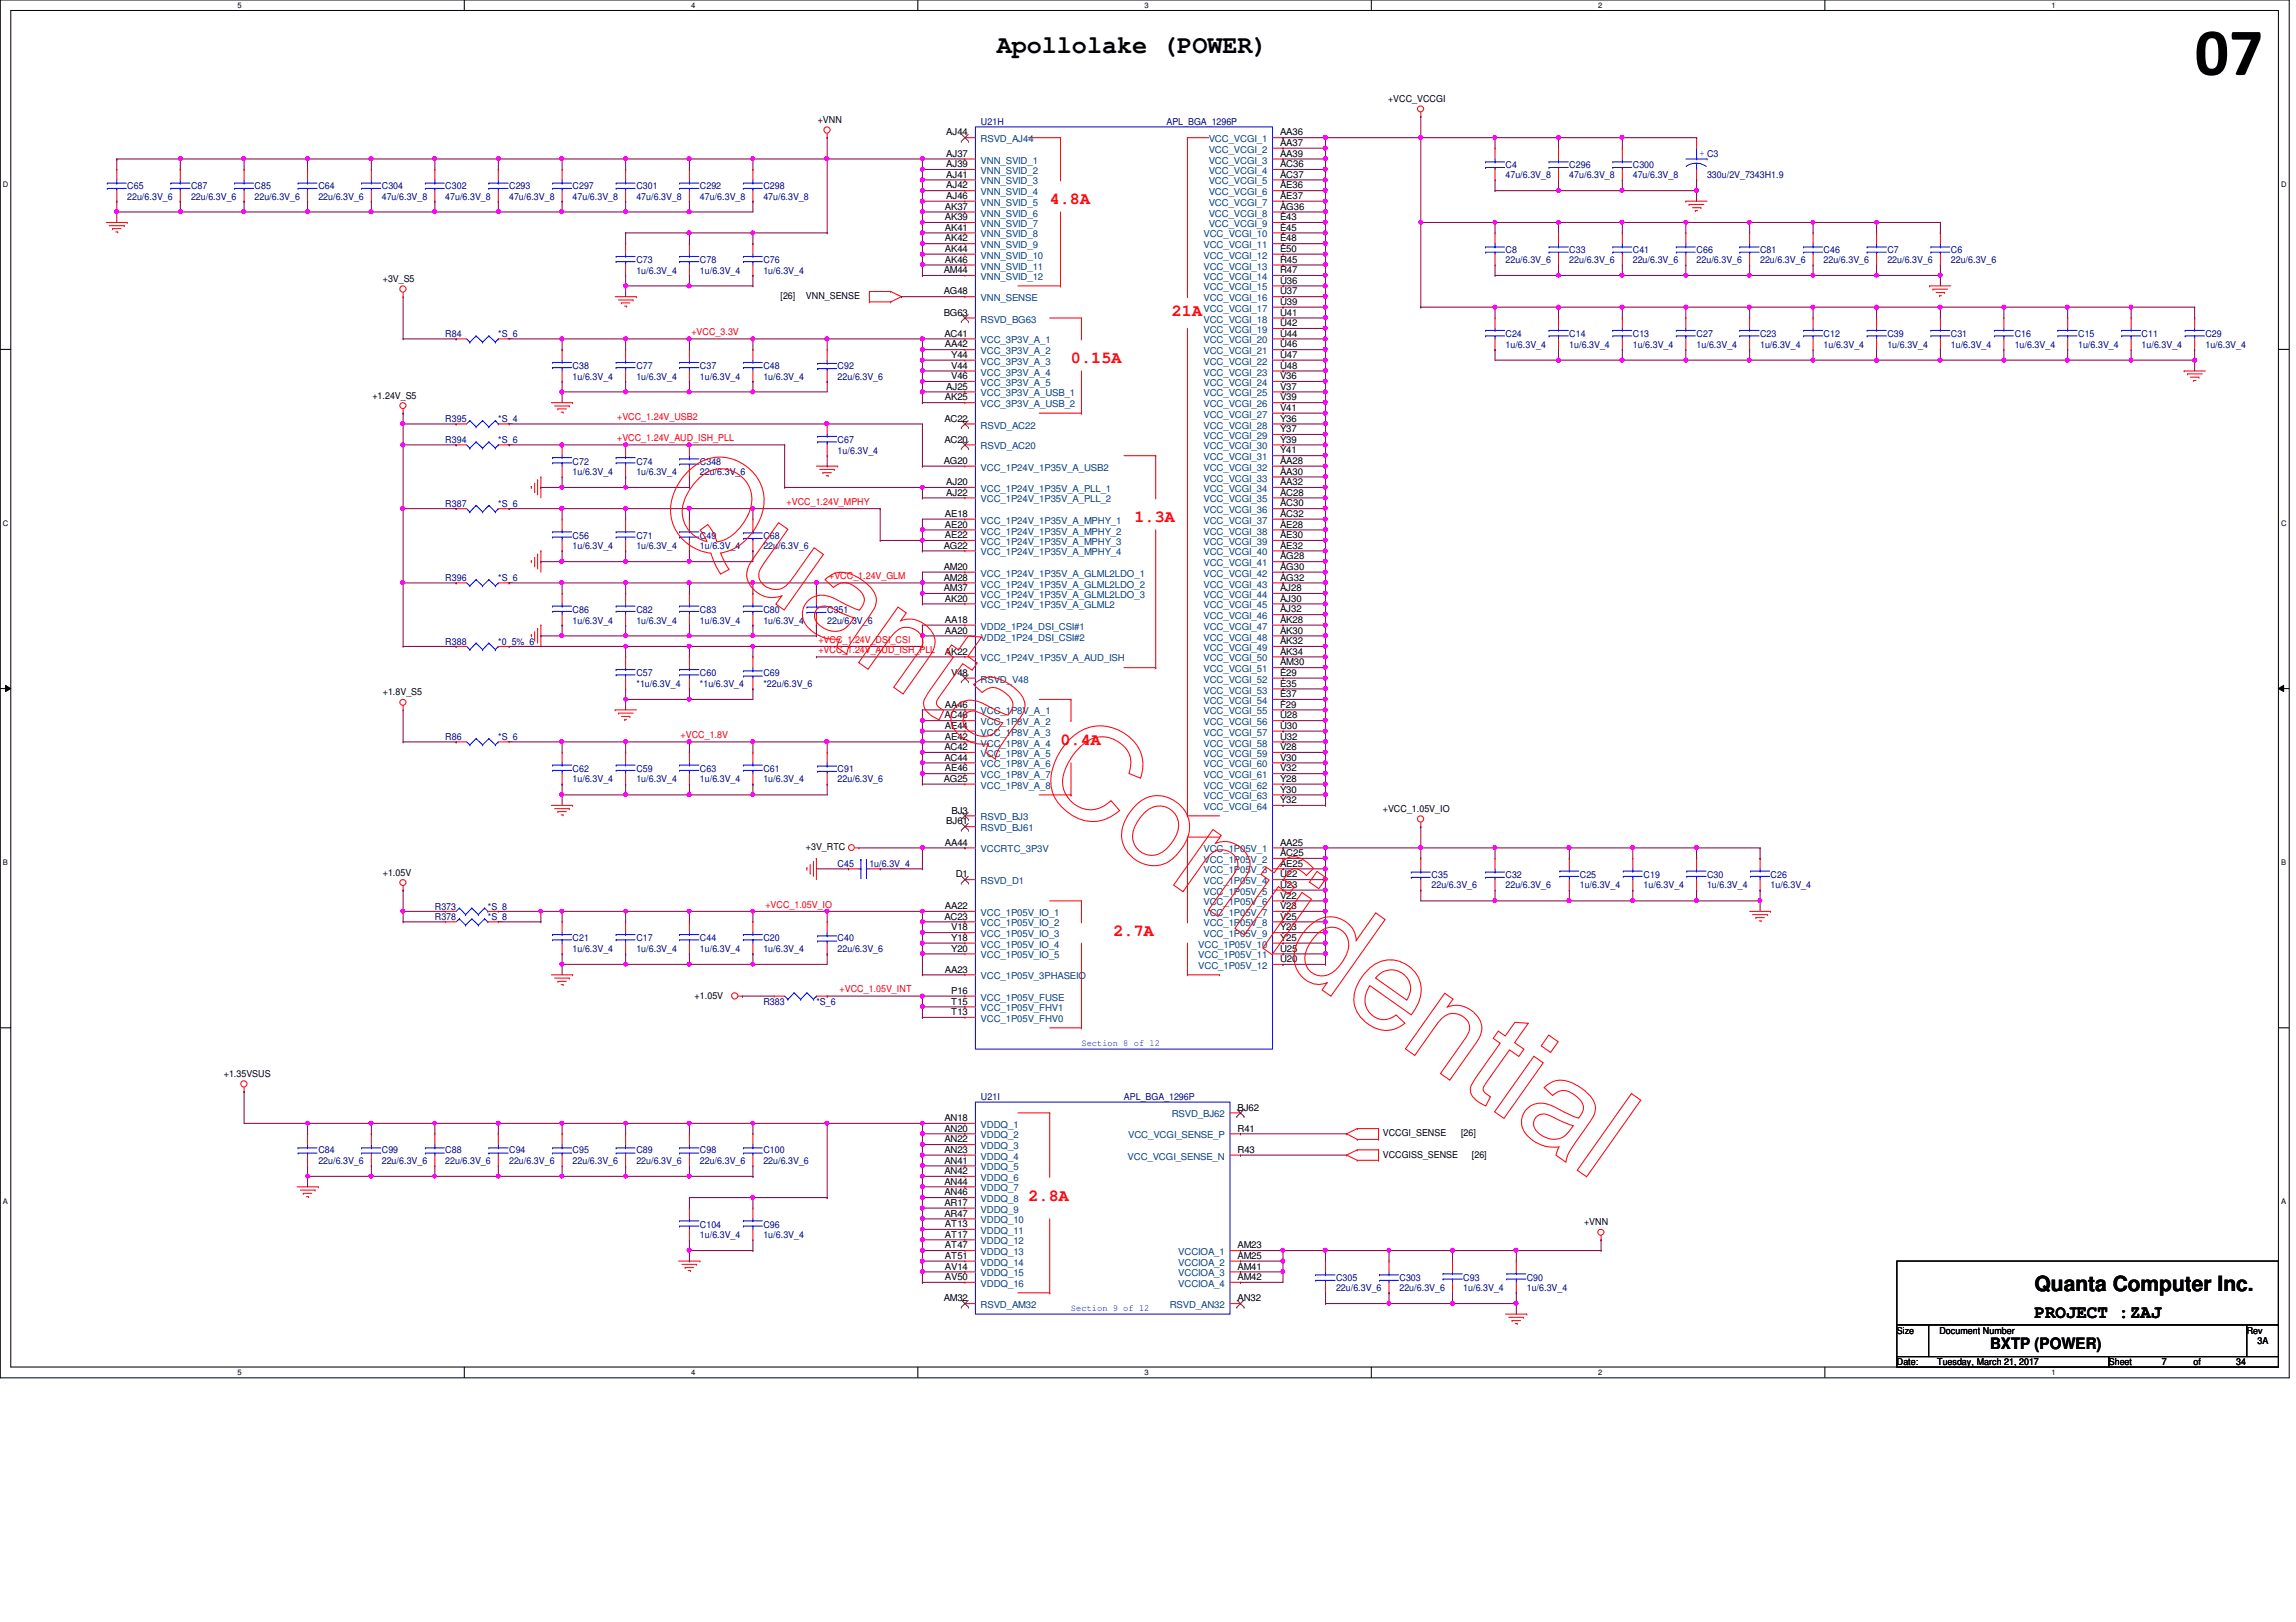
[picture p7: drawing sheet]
<svg xmlns="http://www.w3.org/2000/svg" width="297mm" height="210mm" viewBox="0 0 297 210" stroke-linecap="round" stroke-linejoin="round" font-family="sans-serif">
<defs><g id="words">
<text font-size="8.8" x="283.9" y="9.7">07</text>
<text font-size="3.3" x="128.9" y="6.8">Apollolake (POWER)</text>
<text font-size="2.7" x="263.2" y="167.1">Quanta Computer Inc.</text>
<text font-size="2.3" x="263.2" y="170.6">PROJECT :ZAJ</text>
<g font-size="2.2" fill="#f00">
<text x="135.8" y="26.5">4.8A</text>
<text x="151.6" y="40.9">21A</text>
<text x="138.6" y="47">0.15A</text>
<text x="146.8" y="67.6">1.3A</text>
<text x="137.2" y="96.4">0.4A</text>
<text x="144.1" y="121.1">2.7A</text>
<text x="133.1" y="155.4">2.8A</text>
</g>
<text font-size="2" x="257.5" y="174.6">BXTP (POWER)</text>
<g font-size="1.2">
<text x="105.8" y="16">+VNN</text>
<text x="122.4" y="17.5">AJ44</text>
<text x="165.6" y="17.5">AA36</text>
<text x="179.6" y="13.2">+VCC_VCCGI</text>
<text x="122.4" y="20.3">AJ37</text>
<text x="122.4" y="21.6">AJ39</text>
<text x="122.4" y="23">AJ41</text>
<text x="165.6" y="18.9">AA37</text>
<text x="165.6" y="20.3">AA39</text>
<text x="165.6" y="21.6">AC36</text>
<text x="165.6" y="23">AC37</text>
<text x="122.3" y="27.1">AK37</text>
<text x="122.3" y="28.5">AK39</text>
<text x="122.3" y="29.8">AK41</text>
<text x="122.4" y="24.4">AJ42</text>
<text x="122.4" y="25.7">AJ46</text>
<text x="165.6" y="24.4">AE36</text>
<text x="165.6" y="25.7">AE37</text>
<text x="165.6" y="27.1">AG36</text>
<text x="165.6" y="28.5">E43</text>
<text x="165.6" y="29.8">E45</text>
<text x="122.1" y="35.3">AM44</text>
<text x="122.3" y="31.2">AK42</text>
<text x="122.3" y="32.6">AK44</text>
<text x="122.3" y="34">AK46</text>
<text x="165.6" y="31.2">E48</text>
<text x="165.6" y="32.6">E50</text>
<text x="165.6" y="34">R45</text>
<text x="165.6" y="35.3">R47</text>
<text x="49.5" y="36.5">+3V_S5</text>
<text x="101" y="38.7">[26]</text>
<text x="104.3" y="38.7">VNN_SENSE</text>
<text x="122.1" y="38.1">AG48</text>
<text x="122.1" y="40.9">BG63</text>
<text x="165.6" y="36.7">U36</text>
<text x="165.6" y="38.1">U37</text>
<text x="165.6" y="39.5">U39</text>
<text x="165.6" y="40.9">U41</text>
<text x="122.2" y="43.6">AC41</text>
<text x="122.3" y="45">AA42</text>
<text x="123.1" y="46.3">Y44</text>
<text x="123.1" y="47.7">V44</text>
<text x="165.6" y="42.2">U42</text>
<text x="165.6" y="43.6">U44</text>
<text x="165.6" y="45">U46</text>
<text x="165.6" y="46.3">U47</text>
<text x="165.6" y="47.7">U48</text>
<text x="48.2" y="51.6">+1.24V_S5</text>
<text x="122.3" y="51.8">AK25</text>
<text x="122.4" y="50.4">AJ25</text>
<text x="123.1" y="49.1">V46</text>
<text x="165.6" y="49.1">V36</text>
<text x="165.6" y="50.4">V37</text>
<text x="165.6" y="51.8">V39</text>
<text x="165.6" y="53.2">V41</text>
<text x="122.2" y="54.6">AC22</text>
<text x="122.2" y="57.3">AC20</text>
<text x="165.6" y="54.6">Y36</text>
<text x="165.6" y="55.9">Y37</text>
<text x="165.6" y="57.3">Y39</text>
<text x="165.6" y="58.7">Y41</text>
<text x="122.1" y="60">AG20</text>
<text x="122.4" y="62.8">AJ20</text>
<text x="122.4" y="64.1">AJ22</text>
<text x="165.6" y="60">AA28</text>
<text x="165.6" y="61.4">AA30</text>
<text x="165.6" y="62.8">AA32</text>
<text x="165.6" y="64.1">AC28</text>
<text x="165.6" y="65.5">AC30</text>
<text x="122.1" y="71">AG22</text>
<text x="122.3" y="66.9">AE18</text>
<text x="122.3" y="68.3">AE20</text>
<text x="122.3" y="69.6">AE22</text>
<text x="165.6" y="66.9">AC32</text>
<text x="165.6" y="68.3">AE28</text>
<text x="165.6" y="69.6">AE30</text>
<text x="165.6" y="71">AE32</text>
<text x="122.1" y="73.7">AM20</text>
<text x="122.1" y="75.1">AM28</text>
<text x="122.1" y="76.5">AM37</text>
<text x="122.3" y="77.9">AK20</text>
<text x="165.6" y="72.4">AG28</text>
<text x="165.6" y="73.7">AG30</text>
<text x="165.6" y="75.1">AG32</text>
<text x="165.6" y="76.5">AJ28</text>
<text x="165.6" y="77.9">AJ30</text>
<text x="122.3" y="80.6">AA18</text>
<text x="122.3" y="82">AA20</text>
<text x="165.6" y="79.2">AJ32</text>
<text x="165.6" y="80.6">AK28</text>
<text x="165.6" y="82">AK30</text>
<text x="165.6" y="83.4">AK32</text>
<text x="122.3" y="84.7">AK22</text>
<text x="123.1" y="87.5">V48</text>
<text x="165.6" y="84.7">AK34</text>
<text x="165.6" y="86.1">AM30</text>
<text x="165.6" y="87.5">E29</text>
<text x="165.6" y="88.9">E35</text>
<text x="49.5" y="90">+1.8V_S5</text>
<text x="122.2" y="93">AC46</text>
<text x="122.3" y="91.6">AA46</text>
<text x="122.3" y="94.3">AE44</text>
<text x="122.3" y="95.7">AE42</text>
<text x="165.6" y="90.2">E37</text>
<text x="165.6" y="91.6">F29</text>
<text x="165.6" y="93">U28</text>
<text x="165.6" y="94.3">U30</text>
<text x="165.6" y="95.7">U32</text>
<text x="122.1" y="101.2">AG25</text>
<text x="122.2" y="97.1">AC42</text>
<text x="122.2" y="98.4">AC44</text>
<text x="122.3" y="99.8">AE46</text>
<text x="165.6" y="97.1">V28</text>
<text x="165.6" y="98.4">V30</text>
<text x="165.6" y="99.8">V32</text>
<text x="165.6" y="101.2">Y28</text>
<text x="122.4" y="106.7">BJ61</text>
<text x="123.1" y="105.3">BJ3</text>
<text x="165.6" y="102.6">Y30</text>
<text x="165.6" y="103.9">Y32</text>
<text x="178.9" y="105.1">+VCC_1.05V_IO</text>
<text x="49.5" y="113.3">+1.05V</text>
<text x="104.3" y="110">+3V_RTC</text>
<text x="122.3" y="109.4">AA44</text>
<text x="123.7" y="113.5">D1</text>
<text x="165.6" y="109.4">AA25</text>
<text x="165.6" y="110.8">AC25</text>
<text x="165.6" y="112.1">AE25</text>
<text x="165.6" y="113.5">U22</text>
<text x="122.2" y="119">AC23</text>
<text x="122.3" y="117.6">AA22</text>
<text x="165.6" y="114.9">U23</text>
<text x="165.6" y="116.3">V22</text>
<text x="165.6" y="117.6">V23</text>
<text x="165.6" y="119">V25</text>
<text x="122.3" y="125.9">AA23</text>
<text x="123.1" y="120.4">V18</text>
<text x="123.1" y="121.8">Y18</text>
<text x="123.1" y="123.1">Y20</text>
<text x="165.6" y="120.4">Y23</text>
<text x="165.6" y="121.8">Y25</text>
<text x="165.6" y="123.1">U25</text>
<text x="165.6" y="124.5">U20</text>
<text x="89.9" y="129.2">+1.05V</text>
<text x="123.1" y="128.6">P16</text>
<text x="123.1" y="130">T15</text>
<text x="123.1" y="131.4">T13</text>
<text x="29" y="139.4">+1.35VSUS</text>
<text x="160.1" y="143.7">BJ62</text>
<text x="122.2" y="145.1">AN18</text>
<text x="122.2" y="146.4">AN20</text>
<text x="122.2" y="147.8">AN22</text>
<text x="122.2" y="149.2">AN23</text>
<text x="160.1" y="149.2">R43</text>
<text x="160.1" y="146.4">R41</text>
<text x="178.9" y="147.1">VCCGI_SENSE</text>
<text x="178.9" y="149.8">VCCGISS_SENSE</text>
<text x="189" y="147.1">[26]</text>
<text x="190.4" y="149.8">[26]</text>
<text x="122.2" y="150.6">AN41</text>
<text x="122.2" y="151.9">AN42</text>
<text x="122.2" y="153.3">AN44</text>
<text x="122.2" y="154.7">AN46</text>
<text x="122.2" y="156">AR17</text>
<text x="122.2" y="157.4">AR47</text>
<text x="122.3" y="158.8">AT13</text>
<text x="122.3" y="160.1">AT17</text>
<text x="122.3" y="161.5">AT47</text>
<text x="160.1" y="161.5">AM23</text>
<text x="204.9" y="158.6">+VNN</text>
<text x="122.3" y="162.9">AT51</text>
<text x="122.3" y="164.3">AV14</text>
<text x="122.3" y="165.7">AV50</text>
<text x="160.1" y="162.9">AM25</text>
<text x="160.1" y="164.3">AM41</text>
<text x="160.1" y="165.7">AM42</text>
<text x="122.1" y="168.4">AM32</text>
<text x="160.1" y="168.4">AN32</text>
<text x="245.4" y="172.6">Size</text>
<text x="250.9" y="172.6">Document Number</text>
<text x="290.7" y="172.6">Rev</text>
<text x="292.1" y="173.9">3A</text>
<text x="245.4" y="176.7">Date:</text>
<text x="250.6" y="176.7">Tuesday, March 21, 2017</text>
<text x="272.8" y="176.7">Sheet</text>
<text x="279.7" y="176.7">7</text>
<text x="283.8" y="176.7">of</text>
<text x="289.3" y="176.7">34</text>
</g>
<g font-size="1.2" fill="#000080">
<text x="126.9" y="16.2">U21H</text>
<text x="150.9" y="16.2">APL_BGA_1296P</text>
<text x="194.8" y="21.7">C4</text>
<text x="194.8" y="23.1">47u/6.3V_8</text>
<text x="203" y="21.7">C296</text>
<text x="203" y="23.1">47u/6.3V_8</text>
<text x="211.2" y="21.7">C300</text>
<text x="211.2" y="23.1">47u/6.3V_8</text>
<text x="220.8" y="23.1">330u/2V_7343H1.9</text>
<text x="16.5" y="24.4">C65</text>
<text x="16.5" y="25.8">22u/6.3V_6</text>
<text x="24.7" y="24.4">C87</text>
<text x="24.7" y="25.8">22u/6.3V_6</text>
<text x="32.9" y="24.4">C85</text>
<text x="32.9" y="25.8">22u/6.3V_6</text>
<text x="41.2" y="24.4">C64</text>
<text x="41.2" y="25.8">22u/6.3V_6</text>
<text x="49.4" y="24.4">C304</text>
<text x="49.4" y="25.8">47u/6.3V_8</text>
<text x="57.6" y="24.4">C302</text>
<text x="57.6" y="25.8">47u/6.3V_8</text>
<text x="65.9" y="24.4">C293</text>
<text x="65.9" y="25.8">47u/6.3V_8</text>
<text x="74.1" y="24.4">C297</text>
<text x="74.1" y="25.8">47u/6.3V_8</text>
<text x="82.3" y="24.4">C301</text>
<text x="82.3" y="25.8">47u/6.3V_8</text>
<text x="90.5" y="24.4">C292</text>
<text x="90.5" y="25.8">47u/6.3V_8</text>
<text x="98.8" y="24.4">C298</text>
<text x="98.8" y="25.8">47u/6.3V_8</text>
<text x="82.3" y="34">C73</text>
<text x="82.3" y="35.4">1u/6.3V_4</text>
<text x="90.5" y="34">C78</text>
<text x="90.5" y="35.4">1u/6.3V_4</text>
<text x="98.8" y="34">C76</text>
<text x="98.8" y="35.4">1u/6.3V_4</text>
<text x="194.8" y="32.7">C8</text>
<text x="194.8" y="34">22u/6.3V_6</text>
<text x="203" y="32.7">C33</text>
<text x="203" y="34">22u/6.3V_6</text>
<text x="211.2" y="32.7">C41</text>
<text x="211.2" y="34">22u/6.3V_6</text>
<text x="219.5" y="32.7">C66</text>
<text x="219.5" y="34">22u/6.3V_6</text>
<text x="227.7" y="32.7">C81</text>
<text x="227.7" y="34">22u/6.3V_6</text>
<text x="235.9" y="32.7">C46</text>
<text x="235.9" y="34">22u/6.3V_6</text>
<text x="244.2" y="32.7">C7</text>
<text x="244.2" y="34">22u/6.3V_6</text>
<text x="252.4" y="32.7">C6</text>
<text x="252.4" y="34">22u/6.3V_6</text>
<text x="57.6" y="43.6">R84</text>
<text x="64.5" y="43.6">*S_6</text>
<text x="74.1" y="47.8">C38</text>
<text x="82.3" y="47.8">C77</text>
<text x="90.5" y="47.8">C37</text>
<text x="98.8" y="47.8">C48</text>
<text x="108.4" y="47.8">C92</text>
<text x="194.8" y="43.6">C24</text>
<text x="194.8" y="45">1u/6.3V_4</text>
<text x="203" y="43.6">C14</text>
<text x="203" y="45">1u/6.3V_4</text>
<text x="211.2" y="43.6">C13</text>
<text x="211.2" y="45">1u/6.3V_4</text>
<text x="219.5" y="43.6">C27</text>
<text x="219.5" y="45">1u/6.3V_4</text>
<text x="227.7" y="43.6">C23</text>
<text x="227.7" y="45">1u/6.3V_4</text>
<text x="235.9" y="43.6">C12</text>
<text x="235.9" y="45">1u/6.3V_4</text>
<text x="244.2" y="43.6">C39</text>
<text x="244.2" y="45">1u/6.3V_4</text>
<text x="252.4" y="43.6">C31</text>
<text x="252.4" y="45">1u/6.3V_4</text>
<text x="260.6" y="43.6">C16</text>
<text x="260.6" y="45">1u/6.3V_4</text>
<text x="268.9" y="43.6">C15</text>
<text x="268.9" y="45">1u/6.3V_4</text>
<text x="277.1" y="43.6">C11</text>
<text x="277.1" y="45">1u/6.3V_4</text>
<text x="285.3" y="43.6">C29</text>
<text x="285.3" y="45">1u/6.3V_4</text>
<text x="74.1" y="49.1">1u/6.3V_4</text>
<text x="82.3" y="49.1">1u/6.3V_4</text>
<text x="90.5" y="49.1">1u/6.3V_4</text>
<text x="98.8" y="49.1">1u/6.3V_4</text>
<text x="108.4" y="49.1">22u/6.3V_6</text>
<text x="57.6" y="57.4">R394</text>
<text x="57.6" y="54.6">R395</text>
<text x="64.5" y="57.4">*S_6</text>
<text x="64.5" y="54.6">*S_4</text>
<text x="108.4" y="57.4">C67</text>
<text x="108.4" y="58.7">1u/6.3V_4</text>
<text x="57.6" y="65.6">R387</text>
<text x="64.5" y="65.6">*S_6</text>
<text x="74.1" y="60.1">C72</text>
<text x="74.1" y="61.5">1u/6.3V_4</text>
<text x="82.3" y="60.1">C74</text>
<text x="82.3" y="61.5">1u/6.3V_4</text>
<text x="90.5" y="60.1">C348</text>
<text x="90.5" y="61.5">22u/6.3V_6</text>
<text x="74.1" y="69.7">C56</text>
<text x="74.1" y="71.1">1u/6.3V_4</text>
<text x="82.3" y="69.7">C71</text>
<text x="82.3" y="71.1">1u/6.3V_4</text>
<text x="90.5" y="69.7">C49</text>
<text x="90.5" y="71.1">1u/6.3V_4</text>
<text x="98.8" y="69.7">C68</text>
<text x="98.8" y="71.1">22u/6.3V_6</text>
<text x="57.6" y="75.2">R396</text>
<text x="64.5" y="75.2">*S_6</text>
<text x="57.6" y="83.4">R388</text>
<text x="64.5" y="83.4">*0_5%_6</text>
<text x="74.1" y="79.3">C86</text>
<text x="74.1" y="80.7">1u/6.3V_4</text>
<text x="82.3" y="79.3">C82</text>
<text x="82.3" y="80.7">1u/6.3V_4</text>
<text x="90.5" y="79.3">C83</text>
<text x="90.5" y="80.7">1u/6.3V_4</text>
<text x="98.8" y="79.3">C80</text>
<text x="98.8" y="80.7">1u/6.3V_4</text>
<text x="107" y="79.3">C351</text>
<text x="107" y="80.7">22u/6.3V_6</text>
<text x="82.3" y="87.5">C57</text>
<text x="82.3" y="88.9">*1u/6.3V_4</text>
<text x="90.5" y="87.5">C60</text>
<text x="90.5" y="88.9">*1u/6.3V_4</text>
<text x="98.8" y="87.5">C69</text>
<text x="98.8" y="88.9">*22u/6.3V_6</text>
<text x="57.6" y="95.8">R86</text>
<text x="64.5" y="95.8">*S_6</text>
<text x="74.1" y="99.9">C62</text>
<text x="74.1" y="101.3">1u/6.3V_4</text>
<text x="82.3" y="99.9">C59</text>
<text x="82.3" y="101.3">1u/6.3V_4</text>
<text x="90.5" y="99.9">C63</text>
<text x="90.5" y="101.3">1u/6.3V_4</text>
<text x="98.8" y="99.9">C61</text>
<text x="98.8" y="101.3">1u/6.3V_4</text>
<text x="108.4" y="99.9">C91</text>
<text x="108.4" y="101.3">22u/6.3V_6</text>
<text x="108.4" y="112.2">C45</text>
<text x="112.5" y="112.2">1u/6.3V_4</text>
<text x="185.2" y="113.6">C35</text>
<text x="194.8" y="113.6">C32</text>
<text x="204.4" y="113.6">C25</text>
<text x="212.6" y="113.6">C19</text>
<text x="220.8" y="113.6">C30</text>
<text x="229.1" y="113.6">C26</text>
<text x="56.3" y="117.7">R373</text>
<text x="56.3" y="119.1">R378</text>
<text x="63.1" y="117.7">*S_8</text>
<text x="63.1" y="119.1">*S_8</text>
<text x="185.2" y="115">22u/6.3V_6</text>
<text x="194.8" y="115">22u/6.3V_6</text>
<text x="204.4" y="115">1u/6.3V_4</text>
<text x="212.6" y="115">1u/6.3V_4</text>
<text x="220.8" y="115">1u/6.3V_4</text>
<text x="229.1" y="115">1u/6.3V_4</text>
<text x="74.1" y="121.8">C21</text>
<text x="74.1" y="123.2">1u/6.3V_4</text>
<text x="82.3" y="121.8">C17</text>
<text x="82.3" y="123.2">1u/6.3V_4</text>
<text x="90.5" y="121.8">C44</text>
<text x="90.5" y="123.2">1u/6.3V_4</text>
<text x="98.8" y="121.8">C20</text>
<text x="98.8" y="123.2">1u/6.3V_4</text>
<text x="108.4" y="121.8">C40</text>
<text x="108.4" y="123.2">22u/6.3V_6</text>
<text x="98.8" y="130">R383</text>
<text x="105.6" y="130">*S_6</text>
<text x="126.9" y="142.4">U21I</text>
<text x="145.4" y="142.4">APL_BGA_1296P</text>
<text x="41.2" y="149.3">C84</text>
<text x="49.4" y="149.3">C99</text>
<text x="57.6" y="149.3">C88</text>
<text x="65.9" y="149.3">C94</text>
<text x="74.1" y="149.3">C95</text>
<text x="82.3" y="149.3">C89</text>
<text x="90.5" y="149.3">C98</text>
<text x="98.8" y="149.3">C100</text>
<text x="41.2" y="150.6">22u/6.3V_6</text>
<text x="49.4" y="150.6">22u/6.3V_6</text>
<text x="57.6" y="150.6">22u/6.3V_6</text>
<text x="65.9" y="150.6">22u/6.3V_6</text>
<text x="74.1" y="150.6">22u/6.3V_6</text>
<text x="82.3" y="150.6">22u/6.3V_6</text>
<text x="90.5" y="150.6">22u/6.3V_6</text>
<text x="98.8" y="150.6">22u/6.3V_6</text>
<text x="90.5" y="158.9">C104</text>
<text x="90.5" y="160.2">1u/6.3V_4</text>
<text x="98.8" y="158.9">C96</text>
<text x="98.8" y="160.2">1u/6.3V_4</text>
<text x="172.8" y="165.7">C305</text>
<text x="172.8" y="167.1">22u/6.3V_6</text>
<text x="181.1" y="165.7">C303</text>
<text x="181.1" y="167.1">22u/6.3V_6</text>
<text x="189.3" y="165.7">C93</text>
<text x="189.3" y="167.1">1u/6.3V_4</text>
<text x="197.5" y="165.7">C90</text>
<text x="197.5" y="167.1">1u/6.3V_4</text>
</g>
<g font-size="1.2" fill="#004080">
<text x="126.9" y="18.4">RSVD_AJ44</text>
<text x="126.9" y="21.2">VNN_SVID_1</text>
<text x="126.9" y="22.5">VNN_SVID_2</text>
<text x="126.9" y="23.9">VNN_SVID_3</text>
<text x="156.4" y="18.4">VCC_VCGI_1</text>
<text x="156.4" y="19.8">VCC_VCGI_2</text>
<text x="156.4" y="21.2">VCC_VCGI_3</text>
<text x="156.4" y="22.5">VCC_VCGI_4</text>
<text x="156.4" y="23.9">VCC_VCGI_5</text>
<text x="126.9" y="25.3">VNN_SVID_4</text>
<text x="126.9" y="26.6">VNN_SVID_5</text>
<text x="126.9" y="28">VNN_SVID_6</text>
<text x="126.9" y="29.4">VNN_SVID_7</text>
<text x="156.4" y="25.3">VCC_VCGI_6</text>
<text x="156.4" y="26.6">VCC_VCGI_7</text>
<text x="156.4" y="28">VCC_VCGI_8</text>
<text x="156.4" y="29.4">VCC_VCGI_9</text>
<text x="126.9" y="30.7">VNN_SVID_8</text>
<text x="126.9" y="32.1">VNN_SVID_9</text>
<text x="126.9" y="33.5">VNN_SVID_10</text>
<text x="126.9" y="34.9">VNN_SVID_11</text>
<text x="155.7" y="30.7">VCC_VCGI_10</text>
<text x="155.7" y="32.1">VCC_VCGI_11</text>
<text x="155.7" y="33.5">VCC_VCGI_12</text>
<text x="155.7" y="34.9">VCC_VCGI_13</text>
<text x="126.9" y="36.2">VNN_SVID_12</text>
<text x="126.9" y="39">VNN_SENSE</text>
<text x="126.9" y="41.7">RSVD_BG63</text>
<text x="155.7" y="36.2">VCC_VCGI_14</text>
<text x="155.7" y="37.6">VCC_VCGI_15</text>
<text x="155.7" y="39">VCC_VCGI_16</text>
<text x="155.7" y="40.3">VCC_VCGI_17</text>
<text x="155.7" y="41.7">VCC_VCGI_18</text>
<text x="126.9" y="44.4">VCC_3P3V_A_1</text>
<text x="126.9" y="45.8">VCC_3P3V_A_2</text>
<text x="126.9" y="47.2">VCC_3P3V_A_3</text>
<text x="155.7" y="43.1">VCC_VCGI_19</text>
<text x="155.7" y="44.4">VCC_VCGI_20</text>
<text x="155.7" y="45.8">VCC_VCGI_21</text>
<text x="155.7" y="47.2">VCC_VCGI_22</text>
<text x="126.9" y="48.6">VCC_3P3V_A_4</text>
<text x="126.9" y="50">VCC_3P3V_A_5</text>
<text x="126.9" y="51.3">VCC_3P3V_A_USB_1</text>
<text x="126.9" y="52.7">VCC_3P3V_A_USB_2</text>
<text x="155.7" y="48.6">VCC_VCGI_23</text>
<text x="155.7" y="50">VCC_VCGI_24</text>
<text x="155.7" y="51.3">VCC_VCGI_25</text>
<text x="155.7" y="52.7">VCC_VCGI_26</text>
<text x="126.9" y="55.5">RSVD_AC22</text>
<text x="126.9" y="58.2">RSVD_AC20</text>
<text x="155.7" y="54.1">VCC_VCGI_27</text>
<text x="155.7" y="55.5">VCC_VCGI_28</text>
<text x="155.7" y="56.8">VCC_VCGI_29</text>
<text x="155.7" y="58.2">VCC_VCGI_30</text>
<text x="155.7" y="59.6">VCC_VCGI_31</text>
<text x="126.9" y="60.9">VCC_1P24V_1P35V_A_USB2</text>
<text x="126.9" y="63.7">VCC_1P24V_1P35V_A_PLL_1</text>
<text x="126.9" y="65">VCC_1P24V_1P35V_A_PLL_2</text>
<text x="155.7" y="60.9">VCC_VCGI_32</text>
<text x="155.7" y="62.3">VCC_VCGI_33</text>
<text x="155.7" y="63.7">VCC_VCGI_34</text>
<text x="155.7" y="65">VCC_VCGI_35</text>
<text x="126.9" y="67.8">VCC_1P24V_1P35V_A_MPHY_1</text>
<text x="126.9" y="69.2">VCC_1P24V_1P35V_A_MPHY_2</text>
<text x="126.9" y="70.5">VCC_1P24V_1P35V_A_MPHY_3</text>
<text x="126.9" y="71.9">VCC_1P24V_1P35V_A_MPHY_4</text>
<text x="155.7" y="66.4">VCC_VCGI_36</text>
<text x="155.7" y="67.8">VCC_VCGI_37</text>
<text x="155.7" y="69.2">VCC_VCGI_38</text>
<text x="155.7" y="70.5">VCC_VCGI_39</text>
<text x="155.7" y="71.9">VCC_VCGI_40</text>
<text x="126.9" y="74.6">VCC_1P24V_1P35V_A_GLML2LDO_1</text>
<text x="126.9" y="76">VCC_1P24V_1P35V_A_GLML2LDO_2</text>
<text x="126.9" y="77.4">VCC_1P24V_1P35V_A_GLML2LDO_3</text>
<text x="155.7" y="73.3">VCC_VCGI_41</text>
<text x="155.7" y="74.6">VCC_VCGI_42</text>
<text x="155.7" y="76">VCC_VCGI_43</text>
<text x="155.7" y="77.4">VCC_VCGI_44</text>
<text x="126.9" y="78.7">VCC_1P24V_1P35V_A_GLML2</text>
<text x="126.9" y="81.5">VDD2_1P24_DSI_CSI#1</text>
<text x="126.9" y="82.9">VDD2_1P24_DSI_CSI#2</text>
<text x="155.7" y="78.7">VCC_VCGI_45</text>
<text x="155.7" y="80.1">VCC_VCGI_46</text>
<text x="155.7" y="81.5">VCC_VCGI_47</text>
<text x="155.7" y="82.9">VCC_VCGI_48</text>
<text x="126.9" y="85.6">VCC_1P24V_1P35V_A_AUD_ISH</text>
<text x="126.9" y="88.3">RSVD_V48</text>
<text x="155.7" y="84.2">VCC_VCGI_49</text>
<text x="155.7" y="85.6">VCC_VCGI_50</text>
<text x="155.7" y="87">VCC_VCGI_51</text>
<text x="155.7" y="88.3">VCC_VCGI_52</text>
<text x="155.7" y="89.7">VCC_VCGI_53</text>
<text x="126.9" y="92.5">VCC_1P8V_A_1</text>
<text x="126.9" y="93.9">VCC_1P8V_A_2</text>
<text x="126.9" y="95.2">VCC_1P8V_A_3</text>
<text x="155.7" y="91.1">VCC_VCGI_54</text>
<text x="155.7" y="92.5">VCC_VCGI_55</text>
<text x="155.7" y="93.9">VCC_VCGI_56</text>
<text x="155.7" y="95.2">VCC_VCGI_57</text>
<text x="126.9" y="96.6">VCC_1P8V_A_4</text>
<text x="126.9" y="98">VCC_1P8V_A_5</text>
<text x="126.9" y="99.3">VCC_1P8V_A_6</text>
<text x="126.9" y="100.7">VCC_1P8V_A_7</text>
<text x="155.7" y="96.6">VCC_VCGI_58</text>
<text x="155.7" y="98">VCC_VCGI_59</text>
<text x="155.7" y="99.3">VCC_VCGI_60</text>
<text x="155.7" y="100.7">VCC_VCGI_61</text>
<text x="126.9" y="102.1">VCC_1P8V_A_8</text>
<text x="126.9" y="106.2">RSVD_BJ3</text>
<text x="126.9" y="107.6">RSVD_BJ61</text>
<text x="155.7" y="102.1">VCC_VCGI_62</text>
<text x="155.7" y="103.5">VCC_VCGI_63</text>
<text x="155.7" y="104.8">VCC_VCGI_64</text>
<text x="126.9" y="110.3">VCCRTC_3P3V</text>
<text x="155.7" y="110.3">VCC_1P05V_1</text>
<text x="155.7" y="111.7">VCC_1P05V_2</text>
<text x="155.7" y="113">VCC_1P05V_3</text>
<text x="126.9" y="114.4">RSVD_D1</text>
<text x="126.9" y="118.5">VCC_1P05V_IO_1</text>
<text x="126.9" y="119.9">VCC_1P05V_IO_2</text>
<text x="155.7" y="114.4">VCC_1P05V_4</text>
<text x="155.7" y="115.8">VCC_1P05V_5</text>
<text x="155.7" y="117.2">VCC_1P05V_6</text>
<text x="155.7" y="118.5">VCC_1P05V_7</text>
<text x="155.7" y="119.9">VCC_1P05V_8</text>
<text x="126.9" y="121.3">VCC_1P05V_IO_3</text>
<text x="126.9" y="122.6">VCC_1P05V_IO_4</text>
<text x="126.9" y="124">VCC_1P05V_IO_5</text>
<text x="155" y="122.6">VCC_1P05V_10</text>
<text x="155" y="124">VCC_1P05V_11</text>
<text x="155" y="125.4">VCC_1P05V_12</text>
<text x="155.7" y="121.3">VCC_1P05V_9</text>
<text x="126.9" y="126.7">VCC_1P05V_3PHASEIO</text>
<text x="126.9" y="129.5">VCC_1P05V_FUSE</text>
<text x="126.9" y="130.9">VCC_1P05V_FHV1</text>
<text x="126.9" y="132.2">VCC_1P05V_FHV0</text>
<text x="126.9" y="146">VDDQ_1</text>
<text x="126.9" y="147.3">VDDQ_2</text>
<text x="126.9" y="148.7">VDDQ_3</text>
<text x="146" y="147.3">VCC_VCGI_SENSE_P</text>
<text x="151.6" y="144.6">RSVD_BJ62</text>
<text x="126.9" y="150.1">VDDQ_4</text>
<text x="126.9" y="151.5">VDDQ_5</text>
<text x="126.9" y="152.8">VDDQ_6</text>
<text x="126.9" y="154.2">VDDQ_7</text>
<text x="126.9" y="155.6">VDDQ_8</text>
<text x="145.9" y="150.1">VCC_VCGI_SENSE_N</text>
<text x="126.9" y="156.9">VDDQ_9</text>
<text x="126.9" y="158.3">VDDQ_10</text>
<text x="126.9" y="159.7">VDDQ_11</text>
<text x="126.9" y="161">VDDQ_12</text>
<text x="126.9" y="162.4">VDDQ_13</text>
<text x="126.9" y="163.8">VDDQ_14</text>
<text x="126.9" y="165.2">VDDQ_15</text>
<text x="126.9" y="166.5">VDDQ_16</text>
<text x="152.4" y="162.4">VCCIOA_1</text>
<text x="152.4" y="163.8">VCCIOA_2</text>
<text x="152.4" y="165.2">VCCIOA_3</text>
<text x="152.4" y="166.5">VCCIOA_4</text>
<text x="126.9" y="169.3">RSVD_AM32</text>
<text x="151.3" y="169.3">RSVD_AN32</text>
</g>
<g font-size="1.2" fill="#00f">
<text x="219.9" y="20.2">+ C3</text>
<text x="139.9" y="135.4">Section 8 of 12</text>
<text x="138.6" y="169.7">Section 9 of 12</text>
</g>
<g font-size="1.2" fill="#f00">
<text x="89.4" y="43.4">+VCC_3.3V</text>
<text x="79.8" y="54.4">+VCC_1.24V_USB2</text>
<text x="79.8" y="57.1">+VCC_1.24V_AUD_ISH_PLL</text>
<text x="101.8" y="65.4">+VCC_1.24V_MPHY</text>
<text x="107.3" y="75">+VCC_1.24V_GLM</text>
<text x="105.9" y="83.2">+VCC_1.24V_DSI_CSI</text>
<text x="105.9" y="84.5">+VCC_1.24V_AUD_ISH_PLL</text>
<text x="88.1" y="95.5">+VCC_1.8V</text>
<text x="99" y="117.5">+VCC_1.05V_IO</text>
<text x="108.6" y="128.4">+VCC_1.05V_INT</text>
</g>
<g font-size="1">
<text x="30.7" y="1">5</text>
<text x="89.4" y="1">4</text>
<text x="148.1" y="1">3</text>
<text x="206.8" y="1">2</text>
<text x="265.4" y="1">1</text>
<text x=".4" y="24.2">D</text>
<text x="295.1" y="24.2">D</text>
<text x=".4" y="68">C</text>
<text x="295.1" y="68">C</text>
<text x=".4" y="111.9">B</text>
<text x="295.1" y="111.9">B</text>
<text x=".4" y="155.8">A</text>
<text x="295.1" y="155.8">A</text>
<text x="30.7" y="177.9">5</text>
<text x="89.4" y="177.9">4</text>
<text x="148.1" y="177.9">3</text>
<text x="206.8" y="177.9">2</text>
<text x="265.4" y="177.9">1</text>
</g>
</g></defs>
<path d="M0 0h296.2v178.3h-296.2zM1.4 1.4h293.4v175.5h-293.4z" fill="none" stroke="#000" stroke-width=".13"/>
<g fill="#fff">
<path d="M30.7 .1h.6v1.1h-.6z"/>
<path d="M30.7 177h.6v1.1h-.6z"/>
</g>
<path d="M60.1 0v1.4M60.1 176.9v1.4" fill="none" stroke="#000" stroke-width=".13"/>
<g fill="#fff">
<path d="M89.4 .1h.6v1.1h-.6z"/>
<path d="M89.4 177h.6v1.1h-.6z"/>
</g>
<path d="M118.7 0v1.4M118.7 176.9v1.4" fill="none" stroke="#000" stroke-width=".13"/>
<g fill="#fff">
<path d="M148.1 .1h.5v1.1h-.5z"/>
<path d="M148.1 177h.5v1.1h-.5z"/>
</g>
<path d="M177.4 0v1.4M177.4 176.9v1.4" fill="none" stroke="#000" stroke-width=".13"/>
<g fill="#fff">
<path d="M206.8 .1h.5v1.1h-.5z"/>
<path d="M206.8 177h.5v1.1h-.5z"/>
</g>
<path d="M236.1 0v1.4M236.1 176.9v1.4" fill="none" stroke="#000" stroke-width=".13"/>
<g fill="#fff">
<path d="M265.4 .1h.6v1.1h-.6z"/>
<path d="M265.4 177h.6v1.1h-.6z"/>
<path d="M.4 23.3h.7v1.1h-.7z"/>
<path d="M295.1 23.3h.7v1.1h-.7z"/>
<path d="M.4 67.1h.7v1.1h-.7z"/>
<path d="M295.1 67.1h.7v1.1h-.7z"/>
</g>
<path d="M0 45.2h1.4M294.8 45.2h1.3" fill="none" stroke="#000" stroke-width=".13"/>
<g fill="#fff">
<path d="M.4 111h.6v1.1h-.6z"/>
<path d="M295.1 111h.6v1.1h-.6z"/>
</g>
<path d="M0 89.1h1.4M.7 88.7l.7 .4-.7 .4zM294.8 89.1l.6-.4v.8zM294.8 89.1h1.3" fill="none" stroke="#000" stroke-width=".13"/>
<path d="M.7 88.7l.7 .4-.7 .4zM294.8 89.1l.6-.4v.8z" fill="#000"/>
<g fill="#fff">
<path d="M.4 154.9h.6v1.1h-.6z"/>
<path d="M295.1 154.9h.6v1.1h-.6z"/>
</g>
<path d="M0 133h1.4M294.8 133h1.3M245.4 163.2h49.4v8.2h-49.4zM245.4 171.4h4.1v4.2h-4.1zM245.4 175.6h27.4v1.3h-27.4zM249.5 171.4h41.2v4.2h-41.2zM272.8 175.6h22v1.3h-22zM290.7 171.4h4.1v4.2h-4.1z" fill="none" stroke="#000" stroke-width=".13"/>
<g fill="none" stroke="#f00" stroke-width=".13">
<path d="M107 17.8h.1M107 17.3v.5M124.8 17.8h.1M124.8 17.8h1.4M133.1 17.8h4.1M137.2 17.8h.1M137.2 17.8v5.5M153.6 17.8h.1M153.6 17.8h2.8M153.6 17.8v20.6M164.6 17.8h1.4M164.6 19.2h1.4"/>
<path d="M166 17.8h.1M166 19.2h.1M183.8 15.1h.1M183.8 14.5v.6M193.4 19.2h.1M193.4 19.2v1.4M201.6 19.2h.1M201.6 19.2v1.4M209.9 19.2h.1M209.9 19.2v1.4M219.5 17.8h.1M219.5 17.8v1.4"/>
<path d="M13.8 28.8h2.7M14.1 29.2h2M14.6 29.6h.1M14.6 29.6h1.1M15 30h.2M15.1 26h.1M15.1 21.9h.1M15.1 21.9v1.4M15.1 24.7v1.3M15.2 30h.1M16.1 29.2h.1M16.5 28.8h.1"/>
<path d="M23.3 26h.1M23.3 21.9h.1M23.3 21.9v1.4M23.3 24.7v1.3M31.6 26h.1M31.6 21.9h.1M31.6 21.9v1.4M31.6 24.7v1.3M39.8 26h.1M39.8 21.9h.1M39.8 21.9v1.4M39.8 24.7v1.3"/>
<path d="M48 26h.1M48 21.9h.1M48 21.9v1.4M48 24.7v1.3M52.2 38.4h.1M52.2 37.8v.6M56.3 26h.1M56.3 21.9h.1M56.3 21.9v1.4M56.3 24.7v1.3M64.5 26h.1M64.5 21.9h.1"/>
<path d="M64.5 21.9v1.4M64.5 24.7v1.3M72.7 26h.1M72.7 21.9h.1M72.7 21.9v1.4M72.7 24.7v1.3M79.6 38.4h2.7M80 38.8h1.9M80.4 39.2h.1M80.4 39.2h1.1M80.8 39.6h.3M80.9 31.5h.1"/>
<path d="M80.9 35.6h.1M80.9 26h.1M80.9 21.9h.1M80.9 21.9v1.4M80.9 24.7v1.3M80.9 31.5v1.4M80.9 34.3v1.3M81.1 39.6h.1M81.9 38.8h.1M82.3 38.4h.1M89.2 26h.1M89.2 21.9h.1"/>
<path d="M89.2 31.5h.1M89.2 35.6h.1M89.2 21.9v1.4M89.2 24.7v1.3M89.2 31.5v1.4M89.2 34.3v1.3M97.4 31.5h.1M97.4 35.6h.1M97.4 26h.1M97.4 21.9h.1M97.4 21.9v1.4M97.4 24.7v1.3"/>
<path d="M97.4 31.5v1.4M97.4 34.3v1.3M112.5 39.1h.1M112.5 37.7h.1M112.5 37.7h2.7M112.5 39.1h2.7M112.5 37.7v1.4M115.2 37.7h.1M115.2 39.1h.1M115.2 37.7l1.4 .7M116.6 38.4h.1M116.6 38.4l-1.4 .7"/>
<path d="M124.8 20.6h.1M124.8 21.9h.1M124.8 23.3h.1M124.8 24.7h.1M124.8 26h.1M124.8 27.4h.1M124.8 28.8h.1M124.8 30.1h.1M124.8 31.5h.1M124.8 32.9h.1M124.8 34.3h.1M124.8 35.6h.1"/>
<path d="M124.8 38.4h.1M124.8 28.8h1.4M124.8 38.4h1.4M124.8 26h1.4M124.8 20.6h1.4M124.8 21.9h1.4M124.8 23.3h1.4M124.8 24.7h1.4M124.8 27.4h1.4M124.8 30.1h1.4M124.8 31.5h1.4M124.8 32.9h1.4"/>
<path d="M124.8 34.3h1.4M124.8 35.6h1.4M131.7 37h5.5M137.2 37h.1M137.2 23.3h.1M137.2 27.4v9.6M153.6 38.4h.1M164.6 37h1.4M164.6 28.8h1.4M164.6 38.4h1.4M164.6 26h1.4M164.6 20.6h1.4"/>
<path d="M164.6 21.9h1.4M164.6 23.3h1.4M164.6 24.7h1.4M164.6 27.4h1.4M164.6 30.1h1.4M164.6 31.5h1.4M164.6 32.9h1.4M164.6 34.3h1.4M164.6 35.6h1.4M164.6 39.8h1.4M166 20.6h.1M166 21.9h.1"/>
<path d="M166 23.3h.1M166 24.7h.1M166 26h.1M166 27.4h.1M166 28.8h.1M166 30.1h.1M166 31.5h.1M166 32.9h.1M166 34.3h.1M166 35.6h.1M166 37h.1M166 38.4h.1"/>
<path d="M166 39.8h.1M193.4 23.3h.1M193.4 34.3h.1M193.4 30.1h.1M193.4 21.9v1.4M193.4 30.1v1.4M193.4 32.9v1.4M201.6 23.3h.1M201.6 34.3h.1M201.6 30.1h.1M201.6 21.9v1.4M201.6 30.1v1.4"/>
<path d="M201.6 32.9v1.4M209.9 23.3h.1M209.9 34.3h.1M209.9 30.1h.1M209.9 21.9v1.4M209.9 30.1v1.4M209.9 32.9v1.4M218.1 26h.1M218.1 34.3h.1M218.1 30.1h.1M218.1 26h2.7M218.1 30.1v1.4"/>
<path d="M218.1 32.9v1.4M218.5 26.5h.1M218.5 26.5h1.9M218.9 26.9h1.1M219.3 27.3h.1M219.3 27.3h.3M219.5 23.3h.1M219.5 21.9v1.4M220 26.9h.1M226.4 34.3h.1M226.4 30.1h.1M226.4 30.1v1.4"/>
<path d="M226.4 32.9v1.4M234.6 34.3h.1M234.6 30.1h.1M234.6 30.1v1.4M234.6 32.9v1.4M242.8 34.3h.1M242.8 30.1h.1M242.8 30.1v1.4M242.8 32.9v1.4M249.6 37h.1M249.6 37h2.8M250.1 37.4h.1"/>
<path d="M250.1 37.4h1.9M250.5 37.8h1.1M250.9 38.3h.1M250.9 38.3h.3M251 34.3h.1M251 30.1h.1M251 30.1v1.4M251 32.9v1.4M251.6 37.8h.1M52.2 53.5h.1M52.2 52.9v.6M59 57.6h.1"/>
<path d="M59 43.9h.1M59 54.9h.1M59 57.6h1.4M59 43.9h1.4M59 54.9h1.4M64.5 57.6h1.4M64.5 43.9h1.4M64.5 54.9h1.4M65.9 57.6h.1M65.9 43.9h.1M65.9 54.9h.1M71.3 52.1h2.8"/>
<path d="M71.8 52.5h1.9M72.2 52.9h.1M72.2 52.9h1.1M72.6 53.3h.3M72.7 57.6h.1M72.7 45.3h.1M72.7 49.4h.1M72.7 45.3v1.3M72.7 48v1.4M72.7 57.6v1.4M72.9 53.3h.1M73.7 52.5h.1"/>
<path d="M74.1 52.1h.1M80.9 57.6h.1M80.9 45.3h.1M80.9 49.4h.1M80.9 45.3v1.3M80.9 48v1.4M80.9 57.6v1.4M89.2 57.6h.1M89.2 45.3h.1M89.2 49.4h.1M89.2 45.3v1.3M89.2 48v1.4"/>
<path d="M89.2 57.6v1.4M97.4 45.3h.1M97.4 49.4h.1M97.4 45.3v1.3M97.4 48v1.4M107 49.4h.1M107 45.3h.1M107 54.9h.1M107 59h.1M107 45.3v1.3M107 48v1.4M107 54.9v1.3"/>
<path d="M107 57.6v1.4M124.8 41.1h.1M124.8 43.9h.1M124.8 45.3h.1M124.8 46.6h.1M124.8 48h.1M124.8 49.4h.1M124.8 50.7h.1M124.8 52.1h.1M124.8 54.9h.1M124.8 57.6h.1M124.8 41.1h1.4"/>
<path d="M124.8 52.1h1.4M124.8 48h1.4M124.8 57.6h1.4M124.8 43.9h1.4M124.8 45.3h1.4M124.8 46.6h1.4M124.8 49.4h1.4M124.8 50.7h1.4M124.8 54.9h1.4M134.4 53.5h5.5M135.8 41.1h4.1M139.9 41.1h.1"/>
<path d="M139.9 43.9h.1M139.9 53.5h.1M139.9 41.1v2.8M139.9 48v5.5M145.4 59h4.1M149.5 59h.1M149.5 59v5.4M153.6 42.5v63.1M164.6 59h1.4M164.6 41.1h1.4M164.6 53.5h1.4M164.6 52.1h1.4"/>
<path d="M164.6 48h1.4M164.6 57.6h1.4M164.6 43.9h1.4M164.6 45.3h1.4M164.6 46.6h1.4M164.6 49.4h1.4M164.6 50.7h1.4M164.6 54.9h1.4M164.6 42.5h1.4M164.6 56.2h1.4M166 41.1h.1M166 42.5h.1"/>
<path d="M166 43.9h.1M166 45.3h.1M166 46.6h.1M166 48h.1M166 49.4h.1M166 50.7h.1M166 52.1h.1M166 53.5h.1M166 54.9h.1M166 56.2h.1M166 57.6h.1M166 59h.1"/>
<path d="M193.4 41.1h.1M193.4 45.3h.1M193.4 41.1v1.4M193.4 43.9v1.4M201.6 41.1h.1M201.6 45.3h.1M201.6 41.1v1.4M201.6 43.9v1.4M209.9 41.1h.1M209.9 45.3h.1M209.9 41.1v1.4M209.9 43.9v1.4"/>
<path d="M218.1 41.1h.1M218.1 45.3h.1M218.1 41.1v1.4M218.1 43.9v1.4M226.4 41.1h.1M226.4 45.3h.1M226.4 41.1v1.4M226.4 43.9v1.4M234.6 41.1h.1M234.6 45.3h.1M234.6 41.1v1.4M234.6 43.9v1.4"/>
<path d="M242.8 41.1h.1M242.8 45.3h.1M242.8 41.1v1.4M242.8 43.9v1.4M251 41.1h.1M251 45.3h.1M251 41.1v1.4M251 43.9v1.4M259.2 41.1h.1M259.2 45.3h.1M259.2 41.1v1.4M259.2 43.9v1.4"/>
<path d="M267.5 41.1h.1M267.5 45.3h.1M267.5 41.1v1.4M267.5 43.9v1.4M275.7 41.1h.1M275.7 45.3h.1M275.7 41.1v1.4M275.7 43.9v1.4M282.6 48h.1M282.6 48h2.7M283 48.4h.1M283 48.4h1.9"/>
<path d="M283.4 48.8h1.1M283.8 49.2h.1M283.8 49.2h.3M283.9 41.1h.1M283.9 45.3h.1M283.9 41.1v1.4M283.9 43.9v1.4M284.5 48.8h.1M59 65.8h.1M59 75.4h.1M59 75.4h1.4M59 65.8h1.4"/>
<path d="M64.5 75.4h1.4M64.5 65.8h1.4M65.9 65.8h.1M65.9 75.4h.1M68.7 72.6h.1M68.7 62.9h.1M68.7 62.9v.3M68.7 72.6v.2M69.2 73.2h.1M69.2 63.6h.1M69.2 62.5v1.1M69.2 72.1v1.1"/>
<path d="M69.6 71.7h.1M69.6 62.1h.1M69.6 62.1v2M69.6 71.7v1.9M70 71.3h.1M70 61.7h.1M70 61.7v2.7M70 71.3v2.7M72.7 67.2h.1M72.7 71.3h.1M72.7 61.7h.1M72.7 76.8h.1"/>
<path d="M72.7 60.3v1.4M72.7 67.2v1.4M72.7 69.9v1.4M72.7 76.8v1.3M72.7 79.5v1.4M80.9 61.7h.1M80.9 76.8h.1M80.9 67.2h.1M80.9 71.3h.1M80.9 60.3v1.4M80.9 67.2v1.4M80.9 69.9v1.4"/>
<path d="M80.9 76.8v1.3M80.9 79.5v1.4M89.2 61.7h.1M89.2 76.8h.1M89.2 67.2h.1M89.2 71.3h.1M89.2 60.3v1.4M89.2 67.2v1.4M89.2 69.9v1.4M89.2 76.8v1.3M89.2 79.5v1.4M97.4 71.3h.1"/>
<path d="M97.4 67.2h.1M97.4 76.8h.1M97.4 67.2v1.4M97.4 69.9v1.4M97.4 76.8v1.3M97.4 79.5v1.4M105.6 76.8h.1M105.6 60.3h2.8M105.6 76.8v1.3M105.6 79.5v1.4M106 60.7h1.9M106.5 61.2h.1"/>
<path d="M106.5 61.2h1.1M106.9 61.6h.2M107.1 61.6h.1M107.9 60.7h.1M108.4 60.3h.1M124.8 60.3h.1M124.8 63.1h.1M124.8 64.4h.1M124.8 67.2h.1M124.8 68.6h.1M124.8 69.9h.1M124.8 71.3h.1"/>
<path d="M124.8 74h.1M124.8 75.4h.1M124.8 76.8h.1M124.8 78.1h.1M124.8 60.3h1.4M124.8 63.1h1.4M124.8 64.4h1.4M124.8 67.2h1.4M124.8 68.6h1.4M124.8 69.9h1.4M124.8 71.3h1.4M124.8 74h1.4"/>
<path d="M124.8 75.4h1.4M124.8 76.8h1.4M124.8 78.1h1.4M149.5 64.4h.1M149.5 68.6v17.8M164.6 60.3h1.4M164.6 63.1h1.4M164.6 64.4h1.4M164.6 67.2h1.4M164.6 68.6h1.4M164.6 69.9h1.4M164.6 71.3h1.4"/>
<path d="M164.6 74h1.4M164.6 75.4h1.4M164.6 76.8h1.4M164.6 78.1h1.4M164.6 61.7h1.4M164.6 65.8h1.4M164.6 72.7h1.4M164.6 79.5h1.4M166 60.3h.1M166 61.7h.1M166 63.1h.1M166 64.4h.1"/>
<path d="M166 65.8h.1M166 67.2h.1M166 68.6h.1M166 69.9h.1M166 71.3h.1M166 72.7h.1M166 74h.1M166 75.4h.1M166 76.8h.1M166 78.1h.1M166 79.5h.1M52.2 91.9h.1"/>
<path d="M52.2 91.3v.6M59 96h.1M59 83.7h.1M59 96h1.4M59 83.7h1.4M64.5 96h1.4M64.5 83.7h1.4M65.9 96h.1M65.9 83.7h.1M68.7 82.1h.1M68.7 82.1v.3M69.2 82.8h.1"/>
<path d="M69.2 81.7v1.1M69.6 81.3h.1M69.6 81.3v1.9M70 80.9h.1M70 80.9v2.8M72.7 97.4h.1M72.7 80.9h.1M72.7 97.4v1.3M79.6 91.9h.1M79.6 91.9h2.7M80 92.3h.1M80 92.3h1.9"/>
<path d="M80.4 92.7h1.1M80.8 93.1h.1M80.8 93.1h.3M80.9 97.4h.1M80.9 80.9h.1M80.9 85h.1M80.9 89.2h.1M80.9 85v1.4M80.9 87.8v1.4M80.9 97.4v1.3M81.5 92.7h.1M89.2 97.4h.1"/>
<path d="M89.2 80.9h.1M89.2 85h.1M89.2 89.2h.1M89.2 85v1.4M89.2 87.8v1.4M89.2 97.4v1.3M97.4 97.4h.1M97.4 80.9h.1M97.4 89.2h.1M97.4 85h.1M97.4 85v1.4M97.4 87.8v1.4"/>
<path d="M97.4 97.4v1.3M105.6 80.9h.1M107 97.4h.1M107 97.4v1.3M124.8 80.9h.1M124.8 82.3h.1M124.8 85h.1M124.8 87.8h.1M124.8 91.9h.1M124.8 93.3h.1M124.8 94.6h.1M124.8 96h.1"/>
<path d="M124.8 97.4h.1M124.8 98.7h.1M124.8 91.9h1.4M124.8 96h1.4M124.8 80.9h1.4M124.8 82.3h1.4M124.8 85h1.4M124.8 87.8h1.4M124.8 93.3h1.4M124.8 94.6h1.4M124.8 97.4h1.4M124.8 98.7h1.4"/>
<path d="M134.4 90.5h4.2M138.6 90.5h.1M138.6 93.3h.1M138.6 90.5v2.8M138.6 98.7v4.2M145.4 86.4h4.1M149.5 86.4h.1M164.6 86.4h1.4M164.6 90.5h1.4M164.6 91.9h1.4M164.6 96h1.4M164.6 80.9h1.4"/>
<path d="M164.6 82.3h1.4M164.6 85h1.4M164.6 87.8h1.4M164.6 93.3h1.4M164.6 94.6h1.4M164.6 97.4h1.4M164.6 98.7h1.4M164.6 83.7h1.4M164.6 89.2h1.4M166 80.9h.1M166 82.3h.1M166 83.7h.1"/>
<path d="M166 85h.1M166 86.4h.1M166 87.8h.1M166 89.2h.1M166 90.5h.1M166 91.9h.1M166 93.3h.1M166 94.6h.1M166 96h.1M166 97.4h.1M166 98.7h.1M52.2 115.2h.1"/>
<path d="M52.2 114.6v.6M57.6 117.9h.1M57.6 119.3h.1M57.6 117.9h1.4M57.6 119.3h1.4M63.1 117.9h1.4M63.1 119.3h1.4M64.5 117.9h.1M64.5 119.3h.1M71.3 104.2h2.8M71.8 104.6h1.9M72.2 105h.1"/>
<path d="M72.2 105h1.1M72.6 105.5h.3M72.7 101.5h.1M72.7 119.3h.1M72.7 100.1v1.4M72.7 119.3v1.4M72.9 105.5h.1M73.7 104.6h.1M74.1 104.2h.1M80.9 101.5h.1M80.9 119.3h.1M80.9 100.1v1.4"/>
<path d="M80.9 119.3v1.4M89.2 101.5h.1M89.2 119.3h.1M89.2 100.1v1.4M89.2 119.3v1.4M97.4 101.5h.1M97.4 119.3h.1M97.4 100.1v1.4M97.4 119.3v1.4M104.4 112.3h.1M104.4 112.3v.3M104.8 113h.1"/>
<path d="M104.8 111.9v1.1M105.2 111.5h.1M105.2 111.5v1.9M105.6 111.1h.1M105.6 111.1v2.7M107 119.3h.1M107 101.5h.1M107 100.1v1.4M107 119.3v1.4M109.8 112.4h.1M109.8 112.4h1.3M110.6 109.7h.5"/>
<path d="M111.1 109.7h.1M112.5 112.4h1.4M113.9 112.4h.1M124.8 100.1h.1M124.8 101.5h.1M124.8 105.6h.1M124.8 107h.1M124.8 109.7h.1M124.8 113.8h.1M124.8 117.9h.1M124.8 119.3h.1M124.8 105.6h1.4"/>
<path d="M124.8 109.7h1.4M124.8 117.9h1.4M124.8 100.1h1.4M124.8 101.5h1.4M124.8 107h1.4M124.8 113.8h1.4M124.8 119.3h1.4M134.4 102.9h4.2M135.8 116.6h4.1M138.6 102.9h.1M139.9 116.6h.1M139.9 119.3h.1"/>
<path d="M139.9 116.6v2.7M153.6 105.6h.1M153.6 119.3h.1M153.6 105.6h4.2M157.8 108.3h.1M157.8 108.3h-4.2v11M164.6 116.6h1.4M164.6 102.9h1.4M164.6 104.2h1.4M164.6 109.7h1.4M164.6 117.9h1.4M164.6 112.4h1.4"/>
<path d="M164.6 100.1h1.4M164.6 101.5h1.4M164.6 113.8h1.4M164.6 119.3h1.4M164.6 111.1h1.4M164.6 115.2h1.4M166 100.1h.1M166 101.5h.1M166 102.9h.1M166 104.2h.1M166 109.7h.1M166 111.1h.1"/>
<path d="M166 112.4h.1M166 113.8h.1M166 115.2h.1M166 116.6h.1M166 117.9h.1M166 119.3h.1M183.8 107h.1M183.8 115.2h.1M183.8 111.1h.1M183.8 106.4v.6M183.8 111.1v1.3M183.8 113.8v1.4"/>
<path d="M193.4 115.2h.1M193.4 111.1h.1M193.4 111.1v1.3M193.4 113.8v1.4M203 111.1h.1M203 115.2h.1M203 111.1v1.3M203 113.8v1.4M211.2 111.1h.1M211.2 115.2h.1M211.2 111.1v1.3M211.2 113.8v1.4"/>
<path d="M219.5 111.1h.1M219.5 115.2h.1M219.5 111.1v1.3M219.5 113.8v1.4M226.4 117.9h2.7M226.7 118.4h2M227.2 118.7h.1M227.2 118.7h1.1M227.6 119.2h.2M227.7 111.1h.1M227.7 115.2h.1M227.7 111.1v1.3"/>
<path d="M227.7 113.8v1.4M227.8 119.2h.1M228.7 118.4h.1M229.1 117.9h.1M71.3 126.2h2.8M71.8 126.6h1.9M72.2 127h.1M72.2 127h1.1M72.6 127.4h.3M72.7 123.4h.1M72.7 122v1.4M72.9 127.4h.1"/>
<path d="M73.7 126.6h.1M74.1 126.2h.1M80.9 123.4h.1M80.9 122v1.4M89.2 123.4h.1M89.2 122v1.4M95.5 128.9h.6M96.1 128.9h.1M97.4 123.4h.1M97.4 122v1.4M100.2 128.9h.1M100.2 128.9h1.3"/>
<path d="M105.6 128.9h1.4M107 123.4h.1M107 128.9h.1M107 122v1.4M124.8 120.7h.1M124.8 122h.1M124.8 123.4h.1M124.8 126.2h.1M124.8 128.9h.1M124.8 130.3h.1M124.8 131.7h.1M124.8 126.2h1.4"/>
<path d="M124.8 128.9h1.4M124.8 120.7h1.4M124.8 122h1.4M124.8 123.4h1.4M124.8 130.3h1.4M124.8 131.7h1.4M135.8 133h4.1M139.9 133h.1M139.9 122v11M153.6 126.2h.1M153.6 122v4.2M153.6 126.2h4.2"/>
<path d="M157.8 126.2h.1M164.6 120.7h1.4M164.6 122h1.4M164.6 123.4h1.4M164.6 124.8h1.4M166 120.7h.1M166 122h.1M166 123.4h.1M166 124.8h.1M31.6 141.3h.1M31.6 140.7v.6M38.4 153.6h2.8"/>
<path d="M38.9 154h1.9M39.2 154.4h.1M39.2 154.4h1.1M39.7 154.9h.2M39.8 150.9h.1M39.8 146.7h.1M39.8 146.7v1.4M39.8 149.5v1.4M39.9 154.9h.1M40.8 154h.1M41.2 153.6h.1M48 150.9h.1"/>
<path d="M48 146.7h.1M48 146.7v1.4M48 149.5v1.4M56.3 150.9h.1M56.3 146.7h.1M56.3 146.7v1.4M56.3 149.5v1.4M64.5 150.9h.1M64.5 146.7h.1M64.5 146.7v1.4M64.5 149.5v1.4M72.7 150.9h.1"/>
<path d="M72.7 146.7h.1M72.7 146.7v1.4M72.7 149.5v1.4M80.9 150.9h.1M80.9 146.7h.1M80.9 146.7v1.4M80.9 149.5v1.4M89.2 150.9h.1M89.2 146.7h.1M89.2 156.3h.1M89.2 146.7v1.4M89.2 149.5v1.4"/>
<path d="M89.2 156.3v1.4M89.2 159.1v1.3M97.4 150.9h.1M97.4 146.7h.1M97.4 156.3h.1M97.4 146.7v1.4M97.4 149.5v1.4M97.4 156.3v1.4M97.4 159.1v1.3M124.8 145.4h.1M124.8 146.7h.1M124.8 148.1h.1"/>
<path d="M124.8 149.5h.1M124.8 150.9h.1M124.8 152.2h.1M124.8 153.6h.1M124.8 155h.1M124.8 156.3h.1M124.8 157.7h.1M124.8 159.1h.1M124.8 153.6h1.4M124.8 145.4h1.4M124.8 146.7h1.4M124.8 148.1h1.4"/>
<path d="M124.8 149.5h1.4M124.8 150.9h1.4M124.8 152.2h1.4M124.8 155h1.4M124.8 156.3h1.4M124.8 157.7h1.4M124.8 159.1h1.4M131.7 144h4.1M135.8 144h.1M135.8 152.2h.1M135.8 144v8.2M135.8 157.7v9.6"/>
<path d="M159.1 144h1.4M159.1 146.7h1.4M159.1 149.5h1.4M160.5 144h.1M160.5 149.5h.1M160.5 146.7h.1M174.2 146.7h.1M174.2 149.5h.1M174.2 146.7l1.4 .7M174.2 149.5l1.4 .7M175.6 146h.1M175.6 147.4h.1"/>
<path d="M175.6 148.8h.1M175.6 150.2h.1M175.6 146h2.7M175.6 146l-1.4 .7M175.6 147.4h2.7M175.6 148.8h2.7M175.6 148.8l-1.4 .7M175.6 150.2h2.7M178.3 147.4h.1M178.3 146h.1M178.3 150.2h.1M178.3 148.8h.1"/>
<path d="M178.3 146v1.4M178.3 148.8v1.4M207.1 159.9v.5M87.8 163.2h2.7M88.2 163.6h1.9M88.6 164h.1M88.6 164h1.1M89 164.4h.3M89.2 160.4h.1M89.3 164.4h.1M90.1 163.6h.1M90.5 163.2h.1"/>
<path d="M97.4 160.4h.1M124.8 160.4h.1M124.8 161.8h.1M124.8 163.2h.1M124.8 164.6h.1M124.8 165.9h.1M124.8 168.7h.1M124.8 163.2h1.4M124.8 160.4h1.4M124.8 161.8h1.4M124.8 164.6h1.4M124.8 165.9h1.4"/>
<path d="M124.8 168.7h1.4M131.7 167.3h4.1M135.8 167.3h.1M159.1 163.2h1.4M159.1 161.8h1.4M159.1 164.6h1.4M159.1 165.9h1.4M159.1 168.7h1.4M160.5 161.8h.1M160.5 163.2h.1M160.5 164.6h.1M160.5 165.9h.1"/>
<path d="M160.5 168.7h.1M171.5 167.3h.1M171.5 163.2h.1M171.5 163.2v1.4M171.5 165.9v1.4M179.7 167.3h.1M179.7 163.2h.1M179.7 163.2v1.4M179.7 165.9v1.4M187.9 163.2h.1M187.9 167.3h.1M187.9 163.2v1.4"/>
<path d="M187.9 165.9v1.4M194.8 170.1h2.7M195.2 170.5h1.9M195.6 170.9h.1M195.6 170.9h1.1M196 171.3h.3M196.2 163.2h.1M196.2 167.3h.1M196.2 163.2v1.4M196.2 165.9v1.4M196.3 171.3h.1M197.1 170.5h.1"/>
<path d="M197.5 170.1h.1M207.1 160.4h.1"/>
<circle cx="107" cy="16.8" r=".4"/>
<circle cx="183.8" cy="14.1" r=".39"/>
<circle cx="52.1" cy="37.4" r=".4"/>
<circle cx="52.1" cy="52.5" r=".39"/>
<circle cx="52.1" cy="90.9" r=".39"/>
<circle cx="52.1" cy="114.2" r=".39"/>
<circle cx="110.2" cy="109.7" r=".38"/>
<circle cx="183.8" cy="106" r=".4"/>
<circle cx="95.1" cy="128.9" r=".4"/>
<circle cx="31.6" cy="140.3" r=".4"/>
<circle cx="207.1" cy="159.5" r=".39"/>
</g>
<g fill="none" stroke="#00f" stroke-width=".13">
<path d="M126.2 16.4h38.4v119.4h-38.4zM219.5 19.2v1.4M13.9 23.7h.1M13.9 24.4h.1M13.9 23.7h2.4M13.9 24.4h2.4M15.1 24.4h.1M15.1 23.7h.1M15.1 23.3v.4M15.1 24.4v.3M22.1 23.7h.1M22.1 24.4h.1"/>
<path d="M22.1 23.7h2.5M22.1 24.4h2.5M23.3 24.4h.1M23.3 23.7h.1M23.3 23.3v.4M23.3 24.4v.3M30.3 23.7h.1M30.3 24.4h.1M30.3 23.7h2.5M30.3 24.4h2.5M31.6 24.4h.1M31.6 23.7h.1"/>
<path d="M31.6 23.3v.4M31.6 24.4v.3M38.6 23.7h.1M38.6 24.4h.1M38.6 23.7h2.4M38.6 24.4h2.4M39.8 24.4h.1M39.8 23.7h.1M39.8 23.3v.4M39.8 24.4v.3M46.8 23.7h.1M46.8 24.4h.1"/>
<path d="M46.8 23.7h2.5M46.8 24.4h2.5M48 24.4h.1M48 23.7h.1M48 23.3v.4M48 24.4v.3M55 23.7h.1M55 24.4h.1M55 23.7h2.5M55 24.4h2.5M56.3 24.4h.1M56.3 23.7h.1"/>
<path d="M56.3 23.3v.4M56.3 24.4v.3M63.2 23.7h.1M63.2 24.4h.1M63.2 23.7h2.5M63.2 24.4h2.5M64.5 24.4h.1M64.5 23.7h.1M64.5 23.3v.4M64.5 24.4v.3M71.5 23.7h.1M71.5 24.4h.1"/>
<path d="M71.5 23.7h2.5M71.5 24.4h2.5M72.7 24.4h.1M72.7 23.7h.1M72.7 23.3v.4M72.7 24.4v.3M79.7 33.9h.1M79.7 33.2h.1M79.7 23.7h.1M79.7 24.4h.1M79.7 33.9h2.5M79.7 33.2h2.5"/>
<path d="M79.7 23.7h2.5M79.7 24.4h2.5M80.9 33.2h.1M80.9 33.9h.1M80.9 24.4h.1M80.9 23.7h.1M80.9 23.3v.4M80.9 24.4v.3M80.9 32.9v.3M80.9 33.9v.4M87.9 23.7h.1M87.9 24.4h.1"/>
<path d="M87.9 33.9h.1M87.9 33.2h.1M87.9 33.9h2.5M87.9 33.2h2.5M87.9 23.7h2.5M87.9 24.4h2.5M89.2 24.4h.1M89.2 23.7h.1M89.2 33.2h.1M89.2 33.9h.1M89.2 23.3v.4M89.2 24.4v.3"/>
<path d="M89.2 32.9v.3M89.2 33.9v.4M96.2 33.9h.1M96.2 33.2h.1M96.2 23.7h.1M96.2 24.4h.1M96.2 33.9h2.4M96.2 33.2h2.4M96.2 23.7h2.4M96.2 24.4h2.4M97.4 33.2h.1M97.4 33.9h.1"/>
<path d="M97.4 24.4h.1M97.4 23.7h.1M97.4 23.3v.4M97.4 24.4v.3M97.4 32.9v.3M97.4 33.9v.4M192.2 21h.1M192.2 21.7h.1M192.2 32h.1M192.2 32.6h.1M192.2 21h2.4M192.2 21.7h2.4"/>
<path d="M192.2 32h2.4M192.2 32.6h2.4M193.4 21.7h.1M193.4 21h.1M193.4 32.6h.1M193.4 32h.1M193.4 20.6v.4M193.4 21.7v.2M193.4 31.5v.5M193.4 32.6v.3M200.4 21h.1M200.4 21.7h.1"/>
<path d="M200.4 32h.1M200.4 32.6h.1M200.4 21h2.5M200.4 21.7h2.5M200.4 32h2.5M200.4 32.6h2.5M201.6 21.7h.1M201.6 21h.1M201.6 32.6h.1M201.6 32h.1M201.6 20.6v.4M201.6 21.7v.2"/>
<path d="M201.6 31.5v.5M201.6 32.6v.3M208.7 21h.1M208.7 21.7h.1M208.7 32h.1M208.7 32.6h.1M208.7 21h2.4M208.7 21.7h2.4M208.7 32h2.4M208.7 32.6h2.4M209.9 21.7h.1M209.9 21h.1"/>
<path d="M209.9 32.6h.1M209.9 32h.1M209.9 20.6v.4M209.9 21.7v.2M209.9 31.5v.5M209.9 32.6v.3M216.9 32h.1M216.9 32.6h.1M216.9 32h2.4M216.9 32.6h2.4M218.1 32.6h.1M218.1 32h.1"/>
<path d="M218.1 20.6h2.7M218.1 31.5v.5M218.1 32.6v.3M219.5 21.9h.1M219.5 20.6h.1M219.5 21.1a2.28 2.28 0 0 1 1.3 .4M219.5 21.1a1.96 1.96 0 0 0-1.4 .4M219.5 21.1v.8M220.8 20.6h.1M225.1 32h.1M225.1 32.6h.1M225.1 32h2.5"/>
<path d="M225.1 32.6h2.5M226.4 32.6h.1M226.4 32h.1M226.4 31.5v.5M226.4 32.6v.3M233.3 32h.1M233.3 32.6h.1M233.3 32h2.5M233.3 32.6h2.5M234.6 32.6h.1M234.6 32h.1M234.6 31.5v.5"/>
<path d="M234.6 32.6v.3M241.6 32h.1M241.6 32.6h.1M241.6 32h2.4M241.6 32.6h2.4M242.8 32.6h.1M242.8 32h.1M242.8 31.5v.5M242.8 32.6v.3M249.8 32h.1M249.8 32.6h.1M249.8 32h2.5"/>
<path d="M249.8 32.6h2.5M251 32.6h.1M251 32h.1M251 31.5v.5M251 32.6v.3M60.4 57.6l.4 .4M60.4 43.9l.4 .4M60.8 58h.1M60.8 44.3h.1M60.8 54.4h.1M60.8 54.4l-.4 .5M60.8 54.4l.8 .8"/>
<path d="M61.6 57.2h.1M61.6 43.5h.1M61.6 55.2h.1M61.6 57.2l-.8 .8M61.6 57.2l.8 .8M61.6 43.5l-.8 .8M61.6 43.5l.8 .8M62.4 58h.1M62.4 44.3h.1M62.4 54.4h.1M62.4 54.4l-.8 .8M62.4 54.4l.8 .8"/>
<path d="M63.2 57.2h.1M63.2 43.5h.1M63.2 55.2h.1M63.2 57.2l-.8 .8M63.2 57.2l.9 .8M63.2 43.5l-.8 .8M63.2 43.5l.9 .8M64.1 58h.1M64.1 44.3h.1M64.1 54.4h.1M64.1 54.4l-.9 .8M64.1 54.4l.4 .5"/>
<path d="M64.5 57.6h.1M64.5 43.9h.1M64.5 54.9h.1M64.5 57.6l-.4 .4M64.5 43.9l-.4 .4M71.5 59.9h.1M71.5 59.2h.1M71.5 47.6h.1M71.5 46.9h.1M71.5 59.9h2.5M71.5 59.2h2.5M71.5 47.6h2.5"/>
<path d="M71.5 46.9h2.5M72.7 59.2h.1M72.7 59.9h.1M72.7 46.9h.1M72.7 47.6h.1M72.7 46.6v.3M72.7 47.6v.4M72.7 59v.2M72.7 59.9v.4M79.7 59.9h.1M79.7 59.2h.1M79.7 47.6h.1"/>
<path d="M79.7 46.9h.1M79.7 59.9h2.5M79.7 59.2h2.5M79.7 47.6h2.5M79.7 46.9h2.5M80.9 59.2h.1M80.9 59.9h.1M80.9 46.9h.1M80.9 47.6h.1M80.9 46.6v.3M80.9 47.6v.4M80.9 59v.2"/>
<path d="M80.9 59.9v.4M87.9 59.4h.1M87.9 47.6h.1M87.9 46.9h.1M87.9 59.4h2.5M87.9 47.6h2.5M87.9 46.9h2.5M89.2 59.4h.1M89.2 46.9h.1M89.2 47.6h.1M89.2 46.6v.3M89.2 47.6v.4"/>
<path d="M89.2 59v.4M96.2 47.6h.1M96.2 46.9h.1M96.2 47.6h2.4M96.2 46.9h2.4M97.4 46.9h.1M97.4 47.6h.1M97.4 46.6v.3M97.4 47.6v.4M105.8 47h.1M105.8 47.7h.1M105.8 57.2h.1"/>
<path d="M105.8 56.5h.1M105.8 47h2.4M105.8 47.7h2.4M105.8 57.2h2.4M105.8 56.5h2.4M107 47.7h.1M107 47h.1M107 56.5h.1M107 57.2h.1M107 46.6v.4M107 47.7v.3M107 56.2v.3"/>
<path d="M107 57.2v.4M192.2 43.5h.1M192.2 42.8h.1M192.2 43.5h2.4M192.2 42.8h2.4M193.4 42.8h.1M193.4 43.5h.1M193.4 42.5v.3M193.4 43.5v.4M200.4 43.5h.1M200.4 42.8h.1M200.4 43.5h2.5"/>
<path d="M200.4 42.8h2.5M201.6 42.8h.1M201.6 43.5h.1M201.6 42.5v.3M201.6 43.5v.4M208.7 43.5h.1M208.7 42.8h.1M208.7 43.5h2.4M208.7 42.8h2.4M209.9 42.8h.1M209.9 43.5h.1M209.9 42.5v.3"/>
<path d="M209.9 43.5v.4M216.9 43.5h.1M216.9 42.8h.1M216.9 43.5h2.4M216.9 42.8h2.4M218.1 42.8h.1M218.1 43.5h.1M218.1 42.5v.3M218.1 43.5v.4M225.1 43.5h.1M225.1 42.8h.1M225.1 43.5h2.5"/>
<path d="M225.1 42.8h2.5M226.4 42.8h.1M226.4 43.5h.1M226.4 42.5v.3M226.4 43.5v.4M233.3 43.5h.1M233.3 42.8h.1M233.3 43.5h2.5M233.3 42.8h2.5M234.6 42.8h.1M234.6 43.5h.1M234.6 42.5v.3"/>
<path d="M234.6 43.5v.4M241.6 43.5h.1M241.6 42.8h.1M241.6 43.5h2.4M241.6 42.8h2.4M242.8 42.8h.1M242.8 43.5h.1M242.8 42.5v.3M242.8 43.5v.4M249.8 43.5h.1M249.8 42.8h.1M249.8 43.5h2.5"/>
<path d="M249.8 42.8h2.5M251 42.8h.1M251 43.5h.1M251 42.5v.3M251 43.5v.4M258 43.5h.1M258 42.8h.1M258 43.5h2.5M258 42.8h2.5M259.2 42.8h.1M259.2 43.5h.1M259.2 42.5v.3"/>
<path d="M259.2 43.5v.4M266.2 43.5h.1M266.2 42.8h.1M266.2 43.5h2.5M266.2 42.8h2.5M267.5 42.8h.1M267.5 43.5h.1M267.5 42.5v.3M267.5 43.5v.4M274.5 43.5h.1M274.5 42.8h.1M274.5 43.5h2.4"/>
<path d="M274.5 42.8h2.4M275.7 42.8h.1M275.7 43.5h.1M275.7 42.5v.3M275.7 43.5v.4M282.7 43.5h.1M282.7 42.8h.1M282.7 43.5h2.5M282.7 42.8h2.5M283.9 42.8h.1M283.9 43.5h.1M283.9 42.5v.3"/>
<path d="M283.9 43.5v.4M60.4 65.8l.4 .5M60.4 75.4l.4 .4M60.8 66.3h.1M60.8 75.8h.1M61.6 65.4h.1M61.6 75h.1M61.6 65.4l-.8 .9M61.6 65.4l.8 .9M61.6 75l-.8 .8M61.6 75l.8 .8M62.4 66.3h.1"/>
<path d="M62.4 75.8h.1M63.2 65.4h.1M63.2 75h.1M63.2 65.4l-.8 .9M63.2 65.4l.9 .9M63.2 75l-.8 .8M63.2 75l.9 .8M64.1 66.3h.1M64.1 75.8h.1M64.5 65.8h.1M64.5 75.4h.1M64.5 65.8l-.4 .5"/>
<path d="M64.5 75.4l-.4 .4M71.5 69.5h.1M71.5 68.8h.1M71.5 79.1h.1M71.5 78.4h.1M71.5 69.5h2.5M71.5 68.8h2.5M71.5 79.1h2.5M71.5 78.4h2.5M72.7 68.8h.1M72.7 69.5h.1M72.7 78.4h.1"/>
<path d="M72.7 79.1h.1M72.7 68.6v.2M72.7 69.5v.4M72.7 78.1v.3M72.7 79.1v.4M79.7 79.1h.1M79.7 78.4h.1M79.7 69.5h.1M79.7 68.8h.1M79.7 69.5h2.5M79.7 68.8h2.5M79.7 79.1h2.5"/>
<path d="M79.7 78.4h2.5M80.9 78.4h.1M80.9 79.1h.1M80.9 68.8h.1M80.9 69.5h.1M80.9 68.6v.2M80.9 69.5v.4M80.9 78.1v.3M80.9 79.1v.4M87.9 60.1h.1M87.9 79.1h.1M87.9 78.4h.1"/>
<path d="M87.9 69.5h.1M87.9 68.8h.1M87.9 69.5h2.5M87.9 68.8h2.5M87.9 60.1h2.5M87.9 79.1h2.5M87.9 78.4h2.5M89.2 60.1h.1M89.2 78.4h.1M89.2 79.1h.1M89.2 68.8h.1M89.2 69.5h.1"/>
<path d="M89.2 60.1v.2M89.2 68.6v.2M89.2 69.5v.4M89.2 78.1v.3M89.2 79.1v.4M96.2 69h.1M96.2 69.7h.1M96.2 79.1h.1M96.2 78.4h.1M96.2 69h2.4M96.2 69.7h2.4M96.2 79.1h2.4"/>
<path d="M96.2 78.4h2.4M97.4 69.7h.1M97.4 69h.1M97.4 78.4h.1M97.4 79.1h.1M97.4 68.6v.4M97.4 69.7v.2M97.4 78.1v.3M97.4 79.1v.4M104.4 78.6h.1M104.4 79.2h.1M104.4 78.6h2.5"/>
<path d="M104.4 79.2h2.5M105.6 79.2h.1M105.6 78.6h.1M105.6 78.1v.5M105.6 79.2v.3M60.4 96l.4 .4M60.4 83.7l.4 .4M60.8 96.4h.1M60.8 84.1h.1M61.6 95.6h.1M61.6 83.2h.1M61.6 95.6l-.8 .8"/>
<path d="M61.6 95.6l.8 .8M61.6 83.2l-.8 .9M61.6 83.2l.8 .9M62.4 96.4h.1M62.4 84.1h.1M63.2 95.6h.1M63.2 83.2h.1M63.2 95.6l-.8 .8M63.2 95.6l.9 .8M63.2 83.2l-.8 .9M63.2 83.2l.9 .9M64.1 96.4h.1"/>
<path d="M64.1 84.1h.1M64.5 96h.1M64.5 83.7h.1M64.5 96l-.4 .4M64.5 83.7l-.4 .4M71.5 99.7h.1M71.5 99h.1M71.5 99.7h2.5M71.5 99h2.5M72.7 99h.1M72.7 99.7h.1M72.7 98.7v.3"/>
<path d="M72.7 99.7v.4M79.7 99.7h.1M79.7 99h.1M79.7 87.3h.1M79.7 86.7h.1M79.7 99.7h2.5M79.7 99h2.5M79.7 87.3h2.5M79.7 86.7h2.5M80.9 99h.1M80.9 99.7h.1M80.9 86.7h.1"/>
<path d="M80.9 87.3h.1M80.9 86.4v.3M80.9 87.3v.5M80.9 98.7v.3M80.9 99.7v.4M87.9 99.7h.1M87.9 99h.1M87.9 87.3h.1M87.9 86.7h.1M87.9 99.7h2.5M87.9 99h2.5M87.9 87.3h2.5"/>
<path d="M87.9 86.7h2.5M89.2 99h.1M89.2 99.7h.1M89.2 86.7h.1M89.2 87.3h.1M89.2 86.4v.3M89.2 87.3v.5M89.2 98.7v.3M89.2 99.7v.4M96.2 99.7h.1M96.2 99h.1M96.2 86.8h.1"/>
<path d="M96.2 87.5h.1M96.2 99.7h2.4M96.2 99h2.4M96.2 86.8h2.4M96.2 87.5h2.4M97.4 99h.1M97.4 99.7h.1M97.4 87.5h.1M97.4 86.8h.1M97.4 86.4v.4M97.4 87.5v.3M97.4 98.7v.3"/>
<path d="M97.4 99.7v.4M105.8 99.1h.1M105.8 99.8h.1M105.8 99.1h2.4M105.8 99.8h2.4M107 99.8h.1M107 99.1h.1M107 98.7v.4M107 99.8v.3M59.4 117.5h.1M59.4 118.9h.1M59.4 117.5l-.4 .4"/>
<path d="M59.4 117.5l.8 .9M59.4 118.9l-.4 .4M59.4 118.9l.8 .8M60.2 118.4h.1M60.2 119.7h.1M61 117.5h.1M61 118.9h.1M61 117.5l-.8 .9M61 117.5l.9 .9M61 118.9l-.8 .8M61 118.9l.9 .8M61.9 118.4h.1"/>
<path d="M61.9 119.7h.1M62.7 117.5h.1M62.7 118.9h.1M62.7 117.5l-.8 .9M62.7 117.5l.4 .4M62.7 118.9l-.8 .8M62.7 118.9l.4 .4M63.1 117.9h.1M63.1 119.3h.1M111.1 112.4h.3M111.4 112.4h.1M111.4 111.2h.1"/>
<path d="M111.4 111.2v2.5M112.1 111.2h.1M112.1 112.4h.1M112.1 112.4h.4M112.1 111.2v2.5M182.6 112.9h.1M182.6 113.5h.1M182.6 112.9h2.4M182.6 113.5h2.4M183.8 113.5h.1M183.8 112.9h.1M183.8 112.4v.5"/>
<path d="M183.8 113.5v.3M192.2 112.9h.1M192.2 113.5h.1M192.2 112.9h2.4M192.2 113.5h2.4M193.4 113.5h.1M193.4 112.9h.1M193.4 112.4v.5M193.4 113.5v.3M201.8 113.4h.1M201.8 112.7h.1M201.8 113.4h2.5"/>
<path d="M201.8 112.7h2.5M203 112.7h.1M203 113.4h.1M203 112.4v.3M203 113.4v.4M210 113.4h.1M210 112.7h.1M210 113.4h2.5M210 112.7h2.5M211.2 112.7h.1M211.2 113.4h.1M211.2 112.4v.3"/>
<path d="M211.2 113.4v.4M218.2 113.4h.1M218.2 112.7h.1M218.2 113.4h2.5M218.2 112.7h2.5M219.5 112.7h.1M219.5 113.4h.1M219.5 112.4v.3M219.5 113.4v.4M226.5 113.4h.1M226.5 112.7h.1M226.5 113.4h2.4"/>
<path d="M226.5 112.7h2.4M227.7 112.7h.1M227.7 113.4h.1M227.7 112.4v.3M227.7 113.4v.4M71.5 121.6h.1M71.5 120.9h.1M71.5 121.6h2.5M71.5 120.9h2.5M72.7 120.9h.1M72.7 121.6h.1M72.7 120.7v.2"/>
<path d="M72.7 121.6v.4M79.7 121.6h.1M79.7 120.9h.1M79.7 121.6h2.5M79.7 120.9h2.5M80.9 120.9h.1M80.9 121.6h.1M80.9 120.7v.2M80.9 121.6v.4M87.9 121.6h.1M87.9 120.9h.1M87.9 121.6h2.5"/>
<path d="M87.9 120.9h2.5M89.2 120.9h.1M89.2 121.6h.1M89.2 120.7v.2M89.2 121.6v.4M96.2 121.6h.1M96.2 120.9h.1M96.2 121.6h2.4M96.2 120.9h2.4M97.4 120.9h.1M97.4 121.6h.1M97.4 120.7v.2"/>
<path d="M97.4 121.6v.4M101.5 128.9l.4 .4M101.9 129.3h.1M102.7 128.5h.1M102.7 128.5l-.8 .8M102.7 128.5l.9 .8M103.6 129.3h.1M104.4 128.5h.1M104.4 128.5l-.8 .8M104.4 128.5l.8 .8M105.2 129.3h.1M105.6 128.9h.1"/>
<path d="M105.6 128.9l-.4 .4M105.8 121.1h.1M105.8 121.8h.1M105.8 121.1h2.4M105.8 121.8h2.4M107 121.8h.1M107 121.1h.1M107 120.7v.4M107 121.8v.2M38.6 148.5h.1M38.6 149.2h.1M38.6 148.5h2.4"/>
<path d="M38.6 149.2h2.4M39.8 149.2h.1M39.8 148.5h.1M39.8 148.1v.4M39.8 149.2v.3M46.8 148.5h.1M46.8 149.2h.1M46.8 148.5h2.5M46.8 149.2h2.5M48 149.2h.1M48 148.5h.1M48 148.1v.4"/>
<path d="M48 149.2v.3M55 148.5h.1M55 149.2h.1M55 148.5h2.5M55 149.2h2.5M56.3 149.2h.1M56.3 148.5h.1M56.3 148.1v.4M56.3 149.2v.3M63.2 148.5h.1M63.2 149.2h.1M63.2 148.5h2.5"/>
<path d="M63.2 149.2h2.5M64.5 149.2h.1M64.5 148.5h.1M64.5 148.1v.4M64.5 149.2v.3M71.5 148.5h.1M71.5 149.2h.1M71.5 148.5h2.5M71.5 149.2h2.5M72.7 149.2h.1M72.7 148.5h.1M72.7 148.1v.4"/>
<path d="M72.7 149.2v.3M79.7 148.5h.1M79.7 149.2h.1M79.7 148.5h2.5M79.7 149.2h2.5M80.9 149.2h.1M80.9 148.5h.1M80.9 148.1v.4M80.9 149.2v.3M87.9 148.5h.1M87.9 149.2h.1M87.9 158.7h.1"/>
<path d="M87.9 158h.1M87.9 148.5h2.5M87.9 149.2h2.5M87.9 158.7h2.5M87.9 158h2.5M89.2 149.2h.1M89.2 148.5h.1M89.2 158h.1M89.2 158.7h.1M89.2 148.1v.4M89.2 149.2v.3M89.2 157.7v.3"/>
<path d="M89.2 158.7v.4M96.2 148.5h.1M96.2 149.2h.1M96.2 158.7h.1M96.2 158h.1M96.2 148.5h2.4M96.2 149.2h2.4M96.2 158.7h2.4M96.2 158h2.4M97.4 149.2h.1M97.4 148.5h.1M97.4 158h.1"/>
<path d="M97.4 158.7h.1M97.4 148.1v.4M97.4 149.2v.3M97.4 157.7v.3M97.4 158.7v.4M126.2 142.6h32.9v27.5h-32.9zM170.2 165h.1M170.2 165.7h.1M170.2 165h2.5M170.2 165.7h2.5M171.5 165.7h.1M171.5 165h.1"/>
<path d="M171.5 164.6v.4M171.5 165.7v.2M178.5 165h.1M178.5 165.7h.1M178.5 165h2.4M178.5 165.7h2.4M179.7 165.7h.1M179.7 165h.1M179.7 164.6v.4M179.7 165.7v.2M186.7 165.5h.1M186.7 164.8h.1"/>
<path d="M186.7 165.5h2.5M186.7 164.8h2.5M187.9 164.8h.1M187.9 165.5h.1M187.9 164.6v.2M187.9 165.5v.4M194.9 165.5h.1M194.9 164.8h.1M194.9 165.5h2.5M194.9 164.8h2.5M196.2 164.8h.1M196.2 165.5h.1"/>
<path d="M196.2 164.6v.2M196.2 165.5v.4"/>
</g>
<g fill="none" stroke="#804000" stroke-width=".13">
<path d="M124.4 18.3h.1M124.4 17.4l.9 .9M125.3 17.4l-.9 .9M125.3 18.3h.1M124.4 41.6h.1M124.4 55.3h.1M124.4 58h.1M124.4 40.7l.9 .9M124.4 54.4l.9 .9M124.4 57.1l.9 .9M125.3 40.7l-.9 .9M125.3 54.4l-.9 .9"/>
<path d="M125.3 57.1l-.9 .9M125.3 41.6h.1M125.3 55.3h.1M125.3 58h.1M124.4 88.2h.1M124.4 87.3l.9 .9M125.3 87.3l-.9 .9M125.3 88.2h.1M124.4 106h.1M124.4 107.4h.1M124.4 114.3h.1M124.4 105.2l.9 .8"/>
<path d="M124.4 106.6l.9 .8M124.4 113.4l.9 .9M125.3 105.2l-.9 .8M125.3 106.6l-.9 .8M125.3 113.4l-.9 .9M125.3 106h.1M125.3 107.4h.1M125.3 114.3h.1M160 144.5h.1M160.1 143.6l.8 .9M160.9 143.6l-.9 .9M160.9 144.5h.1"/>
<path d="M124.4 169.2h.1M124.4 168.3l.9 .9M125.3 168.3l-.9 .9M125.3 169.2h.1M160 169.2h.1M160.1 168.3l.8 .9M160.9 168.3l-.9 .9M160.9 169.2h.1"/>
</g>
<path d="M97.4 20.6h9.6M107 20.6h.1M119.3 20.6h.1M119.3 35.6h.1M119.3 32.9h.1M119.3 34.3h.1M119.3 20.6h5.5M119.3 35.6h5.5M119.3 32.9h5.5M119.3 34.3h5.5M119.3 34.3v1.3" fill="none" stroke="#800040" stroke-width=".13"/>
<circle cx="119.3" cy="34.2" r=".26" fill="#f0f"/>
<circle cx="119.3" cy="34.2" r=".26" fill="none" stroke="#f0f" stroke-width=".13"/>
<path d="M119.3 34.3h.1M119.3 31.5h.1M119.3 32.9h.1M119.3 31.5v2.8M119.3 31.5h5.5" fill="none" stroke="#800040" stroke-width=".13"/>
<circle cx="119.3" cy="31.5" r=".26" fill="#f0f"/>
<circle cx="119.3" cy="31.5" r=".26" fill="none" stroke="#f0f" stroke-width=".13"/>
<circle cx="119.3" cy="32.9" r=".26" fill="#f0f"/>
<circle cx="119.3" cy="32.9" r=".26" fill="none" stroke="#f0f" stroke-width=".13"/>
<path d="M119.3 30.1h.1M119.3 31.5h.1M119.3 30.1h5.5M119.3 30.1v1.4" fill="none" stroke="#800040" stroke-width=".13"/>
<circle cx="119.3" cy="30.1" r=".26" fill="#f0f"/>
<circle cx="119.3" cy="30.1" r=".26" fill="none" stroke="#f0f" stroke-width=".13"/>
<path d="M119.3 28.8h.1M119.3 30.1h.1M119.3 27.4h.1M119.3 28.8h5.5M119.3 27.4v2.7M119.3 27.4h5.5" fill="none" stroke="#800040" stroke-width=".13"/>
<circle cx="119.3" cy="27.4" r=".26" fill="#f0f"/>
<circle cx="119.3" cy="27.4" r=".26" fill="none" stroke="#f0f" stroke-width=".13"/>
<circle cx="119.3" cy="28.8" r=".25" fill="#f0f"/>
<circle cx="119.3" cy="28.8" r=".25" fill="none" stroke="#f0f" stroke-width=".13"/>
<path d="M119.3 26h.1M119.3 27.4h.1M119.3 24.7h.1M119.3 26h5.5M119.3 24.7v2.7M119.3 24.7h5.5" fill="none" stroke="#800040" stroke-width=".13"/>
<circle cx="119.3" cy="26" r=".26" fill="#f0f"/>
<circle cx="119.3" cy="26" r=".26" fill="none" stroke="#f0f" stroke-width=".13"/>
<path d="M119.3 23.3h.1M119.3 24.7h.1M119.3 23.3h5.5M119.3 23.3v1.4" fill="none" stroke="#800040" stroke-width=".13"/>
<circle cx="119.3" cy="23.3" r=".26" fill="#f0f"/>
<circle cx="119.3" cy="23.3" r=".26" fill="none" stroke="#f0f" stroke-width=".13"/>
<circle cx="119.3" cy="24.6" r=".26" fill="#f0f"/>
<circle cx="119.3" cy="24.6" r=".26" fill="none" stroke="#f0f" stroke-width=".13"/>
<path d="M119.3 21.9h.1M119.3 21.9h5.5" fill="none" stroke="#800040" stroke-width=".13"/>
<circle cx="119.3" cy="21.9" r=".25" fill="#f0f"/>
<circle cx="119.3" cy="21.9" r=".25" fill="none" stroke="#f0f" stroke-width=".13"/>
<path d="M15.1 20.6h.1M15.1 20.6h8.2M97.4 20.6h.1M97.4 20.6v1.3M119.3 23.3h.1M119.3 21.9h.1M119.3 20.6v2.7" fill="none" stroke="#800040" stroke-width=".13"/>
<circle cx="23.3" cy="20.5" r=".26" fill="#f0f"/>
<circle cx="23.3" cy="20.5" r=".26" fill="none" stroke="#f0f" stroke-width=".13"/>
<path d="M15.1 20.6h.1M15.1 20.6v1.3M23.3 20.6h.1M23.3 20.6v1.3M23.3 20.6h16.5M31.6 20.6h.1M31.6 20.6v1.3" fill="none" stroke="#800040" stroke-width=".13"/>
<circle cx="39.8" cy="20.5" r=".26" fill="#f0f"/>
<circle cx="39.8" cy="20.5" r=".26" fill="none" stroke="#f0f" stroke-width=".13"/>
<circle cx="31.5" cy="20.5" r=".26" fill="#f0f"/>
<circle cx="31.5" cy="20.5" r=".26" fill="none" stroke="#f0f" stroke-width=".13"/>
<path d="M39.8 20.6h.1M39.8 20.6v1.3M39.8 20.6h8.2M48 20.6h.1M48 20.6v1.3" fill="none" stroke="#800040" stroke-width=".13"/>
<circle cx="48" cy="20.5" r=".26" fill="#f0f"/>
<circle cx="48" cy="20.5" r=".26" fill="none" stroke="#f0f" stroke-width=".13"/>
<path d="M48 20.6h.1M48 20.6h16.5M56.3 20.6h.1M56.3 20.6v1.3" fill="none" stroke="#800040" stroke-width=".13"/>
<circle cx="64.5" cy="20.5" r=".26" fill="#f0f"/>
<circle cx="64.5" cy="20.5" r=".26" fill="none" stroke="#f0f" stroke-width=".13"/>
<path d="M56.1 20.3h.1l.2 .1v.3l-.2 .1-.1-.1z" fill-rule="evenodd" fill="#f0f"/>
<path d="M56.1 20.3h.1l.2 .1v.3l-.2 .1-.1-.1z" fill="none" stroke="#f0f" stroke-width=".13"/>
<path d="M64.5 20.6h.1M64.5 20.6v1.3M64.5 20.6h16.4M72.7 20.6h.1M72.7 20.6v1.3" fill="none" stroke="#800040" stroke-width=".13"/>
<circle cx="80.9" cy="20.5" r=".26" fill="#f0f"/>
<circle cx="80.9" cy="20.5" r=".26" fill="none" stroke="#f0f" stroke-width=".13"/>
<circle cx="72.7" cy="20.5" r=".26" fill="#f0f"/>
<circle cx="72.7" cy="20.5" r=".26" fill="none" stroke="#f0f" stroke-width=".13"/>
<path d="M80.9 20.6h.1M80.9 20.6v1.3M80.9 20.6h16.5M89.2 20.6h.1M89.2 20.6v1.3" fill="none" stroke="#800040" stroke-width=".13"/>
<path d="M97.2 20.3h.2l.2 .1-.1 .3-.1 .1-.2-.1z" fill-rule="evenodd" fill="#f0f"/>
<path d="M97.2 20.3h.2l.2 .1-.1 .3-.1 .1-.2-.1z" fill="none" stroke="#f0f" stroke-width=".13"/>
<circle cx="89.1" cy="20.5" r=".26" fill="#f0f"/>
<circle cx="89.1" cy="20.5" r=".26" fill="none" stroke="#f0f" stroke-width=".13"/>
<path d="M15.1 26h.1M15.1 27.4h.1M15.1 26v1.4M15.1 27.4h8.2" fill="none" stroke="#800040" stroke-width=".13"/>
<circle cx="23.3" cy="27.4" r=".26" fill="#f0f"/>
<circle cx="23.3" cy="27.4" r=".26" fill="none" stroke="#f0f" stroke-width=".13"/>
<path d="M14.9 27.2l.2-.1 .2 .1-.1 .4h-.1h-.2z" fill-rule="evenodd" fill="#f0f"/>
<path d="M14.9 27.2l.2-.1 .2 .1-.1 .4h-.1h-.2z" fill="none" stroke="#f0f" stroke-width=".13"/>
<path d="M89.2 26h.1M89.2 27.4h.1M89.2 26v1.4M97.4 26h.1M97.4 26v1.4h-8.2" fill="none" stroke="#800040" stroke-width=".13"/>
<circle cx="89.1" cy="27.4" r=".26" fill="#f0f"/>
<circle cx="89.1" cy="27.4" r=".26" fill="none" stroke="#f0f" stroke-width=".13"/>
<path d="M72.7 26h.1M72.7 27.4h.1M72.7 27.4h16.5M72.7 26v1.4M80.9 26h.1M80.9 27.4h.1M80.9 26v1.4" fill="none" stroke="#800040" stroke-width=".13"/>
<circle cx="80.9" cy="27.4" r=".26" fill="#f0f"/>
<circle cx="80.9" cy="27.4" r=".26" fill="none" stroke="#f0f" stroke-width=".13"/>
<circle cx="72.7" cy="27.4" r=".26" fill="#f0f"/>
<circle cx="72.7" cy="27.4" r=".26" fill="none" stroke="#f0f" stroke-width=".13"/>
<path d="M56.3 26h.1M56.3 27.4h.1M56.3 27.4h16.4M56.3 26v1.4M64.5 26h.1M64.5 27.4h.1M64.5 26v1.4" fill="none" stroke="#800040" stroke-width=".13"/>
<circle cx="64.5" cy="27.4" r=".26" fill="#f0f"/>
<circle cx="64.5" cy="27.4" r=".26" fill="none" stroke="#f0f" stroke-width=".13"/>
<path d="M56.1 27.2l.1-.1 .2 .1v.4h-.2h-.1z" fill-rule="evenodd" fill="#f0f"/>
<path d="M56.1 27.2l.1-.1 .2 .1v.4h-.2h-.1z" fill="none" stroke="#f0f" stroke-width=".13"/>
<path d="M48 26h.1M48 26v1.4" fill="none" stroke="#800040" stroke-width=".13"/>
<circle cx="48" cy="27.4" r=".26" fill="#f0f"/>
<circle cx="48" cy="27.4" r=".26" fill="none" stroke="#f0f" stroke-width=".13"/>
<path d="M31.6 26h.1M31.6 27.4h.1M31.6 27.4h24.7M31.6 26v1.4M39.8 26h.1M39.8 27.4h.1M39.8 26v1.4M48 27.4h.1" fill="none" stroke="#800040" stroke-width=".13"/>
<circle cx="39.8" cy="27.4" r=".26" fill="#f0f"/>
<circle cx="39.8" cy="27.4" r=".26" fill="none" stroke="#f0f" stroke-width=".13"/>
<circle cx="31.5" cy="27.4" r=".26" fill="#f0f"/>
<circle cx="31.5" cy="27.4" r=".26" fill="none" stroke="#f0f" stroke-width=".13"/>
<path d="M107 17.8h.1M107 17.8v2.8h12.3M23.3 26h.1M23.3 27.4h.1M23.3 26v1.4M23.3 27.4h8.3M119.3 20.6h.1" fill="none" stroke="#800040" stroke-width=".13"/>
<circle cx="107" cy="20.5" r=".26" fill="#f0f"/>
<circle cx="107" cy="20.5" r=".26" fill="none" stroke="#f0f" stroke-width=".13"/>
<circle cx="119.3" cy="20.5" r=".26" fill="#f0f"/>
<circle cx="119.3" cy="20.5" r=".26" fill="none" stroke="#f0f" stroke-width=".13"/>
<path d="M80.9 30.1h.1M80.9 30.1v1.4M80.9 30.1h16.5M89.2 30.1h.1M89.2 31.5h.1M89.2 30.1v1.4M97.4 30.1h.1" fill="none" stroke="#800040" stroke-width=".13"/>
<circle cx="89.1" cy="30.1" r=".26" fill="#f0f"/>
<circle cx="89.1" cy="30.1" r=".26" fill="none" stroke="#f0f" stroke-width=".13"/>
<path d="M97.2 30l.2-.1 .2 .1-.1 .3-.1 .1-.2-.1z" fill-rule="evenodd" fill="#f0f"/>
<path d="M97.2 30l.2-.1 .2 .1-.1 .3-.1 .1-.2-.1z" fill="none" stroke="#f0f" stroke-width=".13"/>
<g fill="none" stroke="#800040" stroke-width=".13">
<path d="M80.9 37h.1M80.9 35.6v1.4M80.9 37h16.5M89.2 37h.1M89.2 35.6v1.4M97.4 31.5h.1M97.4 35.6h.1M97.4 37h.1M97.4 35.6v1.4M107 30.1h.1M107 20.6h.1M107 30.1h-9.6v1.4"/>
<path d="M107 20.6v9.5"/>
</g>
<circle cx="89.1" cy="37" r=".26" fill="#f0f"/>
<circle cx="89.1" cy="37" r=".26" fill="none" stroke="#f0f" stroke-width=".13"/>
<path d="M15.1 27.4h.1M15.1 27.4v1.4M80.9 37h.1M80.9 37v1.4" fill="none" stroke="#800040" stroke-width=".13"/>
<circle cx="80.9" cy="37" r=".26" fill="#f0f"/>
<circle cx="80.9" cy="37" r=".26" fill="none" stroke="#f0f" stroke-width=".13"/>
<path d="M80.9 43.9h.1M80.9 43.9h8.3M119.3 43.9h.1M119.3 48h.1M119.3 46.6h.1M119.3 43.9h5.5M119.3 48h5.5M119.3 46.6h5.5M119.3 46.6v1.4" fill="none" stroke="#800040" stroke-width=".13"/>
<circle cx="119.3" cy="48" r=".26" fill="#f0f"/>
<circle cx="119.3" cy="48" r=".26" fill="none" stroke="#f0f" stroke-width=".13"/>
<path d="M119.3 45.3h.1M119.3 46.6h.1M119.3 45.3h5.5M119.3 45.3v1.3" fill="none" stroke="#800040" stroke-width=".13"/>
<circle cx="119.3" cy="45.2" r=".26" fill="#f0f"/>
<circle cx="119.3" cy="45.2" r=".26" fill="none" stroke="#f0f" stroke-width=".13"/>
<circle cx="119.3" cy="46.6" r=".26" fill="#f0f"/>
<circle cx="119.3" cy="46.6" r=".26" fill="none" stroke="#f0f" stroke-width=".13"/>
<path d="M107 43.9h12.3M119.3 45.3h.1M119.3 43.9h.1M119.3 43.9v1.4" fill="none" stroke="#800040" stroke-width=".13"/>
<circle cx="107" cy="43.9" r=".26" fill="#f0f"/>
<circle cx="107" cy="43.9" r=".26" fill="none" stroke="#f0f" stroke-width=".13"/>
<circle cx="119.3" cy="43.9" r=".26" fill="#f0f"/>
<circle cx="119.3" cy="43.9" r=".26" fill="none" stroke="#f0f" stroke-width=".13"/>
<path d="M80.9 43.9h.1M80.9 43.9v1.4M89.2 43.9h.1M89.2 43.9v1.4M89.2 43.9h8.2M97.4 43.9h.1" fill="none" stroke="#800040" stroke-width=".13"/>
<circle cx="89.1" cy="43.9" r=".26" fill="#f0f"/>
<circle cx="89.1" cy="43.9" r=".26" fill="none" stroke="#f0f" stroke-width=".13"/>
<path d="M97.2 43.7l.2-.1 .2 .1-.1 .3-.1 .1-.2-.1z" fill-rule="evenodd" fill="#f0f"/>
<path d="M97.2 43.7l.2-.1 .2 .1-.1 .3-.1 .1-.2-.1z" fill="none" stroke="#f0f" stroke-width=".13"/>
<g fill="none" stroke="#800040" stroke-width=".13">
<path d="M72.7 50.7h.1M72.7 50.7v1.4M80.9 49.4h.1M80.9 49.4v1.3M89.2 49.4h.1M89.2 50.7h.1M89.2 49.4v1.3M97.4 43.9h.1M97.4 49.4h.1M97.4 43.9v1.4M97.4 49.4v1.3h-8.2M97.4 43.9h9.6"/>
<path d="M107 43.9h.1M107 43.9v1.4"/>
</g>
<path d="M97.2 50.5h.2l.2 .1-.1 .3-.1 .1-.2-.1z" fill-rule="evenodd" fill="#f0f"/>
<path d="M97.2 50.5h.2l.2 .1-.1 .3-.1 .1-.2-.1z" fill="none" stroke="#f0f" stroke-width=".13"/>
<circle cx="89.1" cy="50.7" r=".26" fill="#f0f"/>
<circle cx="89.1" cy="50.7" r=".26" fill="none" stroke="#f0f" stroke-width=".13"/>
<path d="M97.4 50.7h.1M107 49.4h.1M107 49.4v1.3h-9.6M119.3 49.4h.1M119.3 49.4h5.5M119.3 48v1.4" fill="none" stroke="#800040" stroke-width=".13"/>
<circle cx="119.3" cy="49.3" r=".25" fill="#f0f"/>
<circle cx="119.3" cy="49.3" r=".25" fill="none" stroke="#f0f" stroke-width=".13"/>
<path d="M119.3 50.7h.1M119.3 52.1h.1M119.3 50.7h5.5M119.3 49.4v2.7M119.3 52.1h5.5" fill="none" stroke="#800040" stroke-width=".13"/>
<circle cx="119.3" cy="50.7" r=".26" fill="#f0f"/>
<circle cx="119.3" cy="50.7" r=".26" fill="none" stroke="#f0f" stroke-width=".13"/>
<path d="M89.2 65.8h.1M89.2 65.8h8.2M113.9 65.8h.1M113.9 65.8v4.1" fill="none" stroke="#800040" stroke-width=".13"/>
<circle cx="89.1" cy="65.8" r=".26" fill="#f0f"/>
<circle cx="89.1" cy="65.8" r=".26" fill="none" stroke="#f0f" stroke-width=".13"/>
<path d="M113.9 69.9h.1M113.9 69.9h5.4" fill="none" stroke="#800040" stroke-width=".13"/>
<circle cx="119.3" cy="69.9" r=".25" fill="#f0f"/>
<circle cx="119.3" cy="69.9" r=".25" fill="none" stroke="#f0f" stroke-width=".13"/>
<g fill="none" stroke="#800040" stroke-width=".13">
<path d="M119.3 68.6h.1M119.3 69.9h.1M119.3 74h.1M119.3 78.1h.1M119.3 76.8h.1M119.3 75.4h.1M119.3 71.3h.1M119.3 68.6h5.5M119.3 68.6v2.7M119.3 74v2.8M119.3 69.9h5.5M119.3 74h5.5"/>
<path d="M119.3 78.1h5.5M119.3 76.8h5.5M119.3 75.4h5.5M119.3 71.3h5.5"/>
</g>
<circle cx="119.3" cy="76.8" r=".25" fill="#f0f"/>
<circle cx="119.3" cy="76.8" r=".25" fill="none" stroke="#f0f" stroke-width=".13"/>
<path d="M72.7 65.8h.1M72.7 65.8h8.2M80.9 65.8h.1M80.9 71.3h.1M80.9 65.8v1.4M80.9 71.3v1.4M89.2 65.8h.1M89.2 65.8v1.4M119.3 78.1h.1M119.3 76.8v1.3" fill="none" stroke="#800040" stroke-width=".13"/>
<circle cx="80.9" cy="65.8" r=".26" fill="#f0f"/>
<circle cx="80.9" cy="65.8" r=".26" fill="none" stroke="#f0f" stroke-width=".13"/>
<circle cx="72.7" cy="65.8" r=".26" fill="#f0f"/>
<circle cx="72.7" cy="65.8" r=".26" fill="none" stroke="#f0f" stroke-width=".13"/>
<path d="M72.7 50.7h8.2M80.9 50.7h.1M72.7 65.8h.1M72.7 65.8v1.4M80.9 65.8h.1M80.9 65.8h8.3" fill="none" stroke="#800040" stroke-width=".13"/>
<circle cx="72.7" cy="50.7" r=".26" fill="#f0f"/>
<circle cx="72.7" cy="50.7" r=".26" fill="none" stroke="#f0f" stroke-width=".13"/>
<circle cx="80.9" cy="50.7" r=".26" fill="#f0f"/>
<circle cx="80.9" cy="50.7" r=".26" fill="none" stroke="#f0f" stroke-width=".13"/>
<path d="M72.7 71.3h.1M72.7 72.7h.1M72.7 71.3v1.4M80.9 72.7h.1M89.2 71.3h.1M89.2 71.3v1.4h-16.5" fill="none" stroke="#800040" stroke-width=".13"/>
<circle cx="80.9" cy="72.6" r=".26" fill="#f0f"/>
<circle cx="80.9" cy="72.6" r=".26" fill="none" stroke="#f0f" stroke-width=".13"/>
<circle cx="72.7" cy="72.6" r=".26" fill="#f0f"/>
<circle cx="72.7" cy="72.6" r=".26" fill="none" stroke="#f0f" stroke-width=".13"/>
<g fill="none" stroke="#800040" stroke-width=".13">
<path d="M65.9 75.4h.1M65.9 75.4h6.8M80.9 75.4h.1M80.9 75.4h8.3M80.9 75.4v1.4M89.2 75.4h.1M97.4 75.4h.1M97.4 75.4h8.2M97.4 75.4v1.4M105.6 75.4h.1M105.6 75.4v1.4M72.7 82.3h.1"/>
<path d="M72.7 82.3h8.2"/>
</g>
<circle cx="80.9" cy="82.3" r=".26" fill="#f0f"/>
<circle cx="80.9" cy="82.3" r=".26" fill="none" stroke="#f0f" stroke-width=".13"/>
<circle cx="72.7" cy="82.3" r=".26" fill="#f0f"/>
<circle cx="72.7" cy="82.3" r=".26" fill="none" stroke="#f0f" stroke-width=".13"/>
<path d="M105.6 80.9h.1M105.6 80.9v1.4M107 96h.1M107 96h12.3" fill="none" stroke="#800040" stroke-width=".13"/>
<circle cx="119.3" cy="96" r=".26" fill="#f0f"/>
<circle cx="119.3" cy="96" r=".26" fill="none" stroke="#f0f" stroke-width=".13"/>
<circle cx="107" cy="96" r=".26" fill="#f0f"/>
<circle cx="107" cy="96" r=".26" fill="none" stroke="#f0f" stroke-width=".13"/>
<path d="M97.4 96h.1M97.4 96h9.6M119.3 96h.1M119.3 94.6h.1M119.3 93.3h.1M119.3 96h5.5M119.3 94.6h5.5M119.3 94.6v1.4M119.3 93.3h5.5" fill="none" stroke="#800040" stroke-width=".13"/>
<circle cx="119.3" cy="93.2" r=".26" fill="#f0f"/>
<circle cx="119.3" cy="93.2" r=".26" fill="none" stroke="#f0f" stroke-width=".13"/>
<path d="M119.3 94.6h.1M119.3 93.3v1.3" fill="none" stroke="#800040" stroke-width=".13"/>
<circle cx="119.3" cy="94.6" r=".26" fill="#f0f"/>
<circle cx="119.3" cy="94.6" r=".26" fill="none" stroke="#f0f" stroke-width=".13"/>
<path d="M119.3 97.4h.1M119.3 98.7h.1M119.3 96v1.4M119.3 98.7h5.5" fill="none" stroke="#800040" stroke-width=".13"/>
<circle cx="119.3" cy="98.7" r=".26" fill="#f0f"/>
<circle cx="119.3" cy="98.7" r=".26" fill="none" stroke="#f0f" stroke-width=".13"/>
<path d="M119.3 98.7v2.8M119.3 100.1h.1M119.3 101.5h.1M119.3 100.1h5.5M119.3 101.5h5.5" fill="none" stroke="#800040" stroke-width=".13"/>
<circle cx="119.3" cy="100.1" r=".26" fill="#f0f"/>
<circle cx="119.3" cy="100.1" r=".26" fill="none" stroke="#f0f" stroke-width=".13"/>
<path d="M119.3 97.4h.1M119.3 97.4h5.5" fill="none" stroke="#800040" stroke-width=".13"/>
<circle cx="119.3" cy="97.3" r=".25" fill="#f0f"/>
<circle cx="119.3" cy="97.3" r=".25" fill="none" stroke="#f0f" stroke-width=".13"/>
<g fill="none" stroke="#800040" stroke-width=".13">
<path d="M72.7 96h.1M72.7 96v1.4M80.9 96h.1M80.9 96v1.4M89.2 96h.1M89.2 96v1.4M89.2 96h8.2M97.4 96h.1M97.4 96v1.4M119.3 98.7h.1M119.3 97.4v1.3M72.7 101.5h.1"/>
<path d="M72.7 101.5v1.4M80.9 101.5h.1M80.9 101.5v1.4M97.4 101.5h.1M97.4 101.5v1.4"/>
</g>
<path d="M97.2 95.8l.2-.1 .2 .1-.1 .3-.1 .1-.2-.1z" fill-rule="evenodd" fill="#f0f"/>
<path d="M97.2 95.8l.2-.1 .2 .1-.1 .3-.1 .1-.2-.1z" fill="none" stroke="#f0f" stroke-width=".13"/>
<circle cx="89.1" cy="96" r=".26" fill="#f0f"/>
<circle cx="89.1" cy="96" r=".26" fill="none" stroke="#f0f" stroke-width=".13"/>
<path d="M72.7 96h.1M72.7 96h16.5M80.9 96h.1" fill="none" stroke="#800040" stroke-width=".13"/>
<circle cx="80.9" cy="96" r=".26" fill="#f0f"/>
<circle cx="80.9" cy="96" r=".26" fill="none" stroke="#f0f" stroke-width=".13"/>
<circle cx="72.7" cy="96" r=".26" fill="#f0f"/>
<circle cx="72.7" cy="96" r=".26" fill="none" stroke="#f0f" stroke-width=".13"/>
<path d="M107 96h.1M107 96v1.4M72.7 102.9h.1M72.7 102.9h8.2M107 101.5h.1M107 101.5v1.4" fill="none" stroke="#800040" stroke-width=".13"/>
<circle cx="80.9" cy="102.8" r=".26" fill="#f0f"/>
<circle cx="80.9" cy="102.8" r=".26" fill="none" stroke="#f0f" stroke-width=".13"/>
<circle cx="72.7" cy="102.8" r=".26" fill="#f0f"/>
<circle cx="72.7" cy="102.8" r=".26" fill="none" stroke="#f0f" stroke-width=".13"/>
<path d="M80.9 102.9h.1M80.9 102.9h26.1M89.2 101.5h.1M89.2 102.9h.1M89.2 101.5v1.4M97.4 102.9h.1" fill="none" stroke="#800040" stroke-width=".13"/>
<path d="M97.2 102.6h.2l.2 .1-.1 .3-.1 .1-.2-.1z" fill-rule="evenodd" fill="#f0f"/>
<path d="M97.2 102.6h.2l.2 .1-.1 .3-.1 .1-.2-.1z" fill="none" stroke="#f0f" stroke-width=".13"/>
<circle cx="89.1" cy="102.8" r=".26" fill="#f0f"/>
<circle cx="89.1" cy="102.8" r=".26" fill="none" stroke="#f0f" stroke-width=".13"/>
<path d="M72.7 102.9h.1M72.7 102.9v1.3M111.1 109.7h8.2M119.3 109.7h.1" fill="none" stroke="#800040" stroke-width=".13"/>
<circle cx="119.3" cy="109.7" r=".26" fill="#f0f"/>
<circle cx="119.3" cy="109.7" r=".26" fill="none" stroke="#f0f" stroke-width=".13"/>
<path d="M119.3 123.4h.1M119.3 123.4h5.5M119.3 123.4v2.8" fill="none" stroke="#800040" stroke-width=".13"/>
<circle cx="119.3" cy="123.4" r=".26" fill="#f0f"/>
<circle cx="119.3" cy="123.4" r=".26" fill="none" stroke="#f0f" stroke-width=".13"/>
<path d="M119.3 117.9h.1M119.3 117.9h5.5M119.3 122h.1M119.3 120.7h.1M119.3 122h5.5M119.3 120.7h5.5" fill="none" stroke="#800040" stroke-width=".13"/>
<circle cx="119.3" cy="120.7" r=".26" fill="#f0f"/>
<circle cx="119.3" cy="120.7" r=".26" fill="none" stroke="#f0f" stroke-width=".13"/>
<path d="M119.3 119.3h.1M119.3 117.9v4.1M119.3 119.3h5.5M119.3 122h.1M119.3 120.7h.1" fill="none" stroke="#800040" stroke-width=".13"/>
<circle cx="119.3" cy="119.3" r=".26" fill="#f0f"/>
<circle cx="119.3" cy="119.3" r=".26" fill="none" stroke="#f0f" stroke-width=".13"/>
<path d="M119.3 123.4h.1M119.3 122v1.4" fill="none" stroke="#800040" stroke-width=".13"/>
<circle cx="119.3" cy="122" r=".26" fill="#f0f"/>
<circle cx="119.3" cy="122" r=".26" fill="none" stroke="#f0f" stroke-width=".13"/>
<path d="M119.3 126.2h.1M119.3 131.7h.1M119.3 128.9h.1M119.3 130.3h.1M119.3 126.2h5.5M119.3 131.7h5.5M119.3 128.9h5.5M119.3 128.9v1.4" fill="none" stroke="#800040" stroke-width=".13"/>
<circle cx="119.3" cy="130.3" r=".26" fill="#f0f"/>
<circle cx="119.3" cy="130.3" r=".26" fill="none" stroke="#f0f" stroke-width=".13"/>
<g fill="none" stroke="#800040" stroke-width=".13">
<path d="M72.7 123.4h.1M72.7 124.8h.1M72.7 123.4v1.4M80.9 123.4h.1M80.9 123.4v1.4h-8.2M97.4 123.4h.1M97.4 123.4v1.4M107 123.4h.1M107 123.4v1.4M119.3 130.3h.1M119.3 131.7h.1M119.3 130.3h5.5"/>
<path d="M119.3 130.3v1.4"/>
</g>
<circle cx="80.9" cy="124.8" r=".25" fill="#f0f"/>
<circle cx="80.9" cy="124.8" r=".25" fill="none" stroke="#f0f" stroke-width=".13"/>
<circle cx="72.7" cy="124.8" r=".25" fill="#f0f"/>
<circle cx="72.7" cy="124.8" r=".25" fill="none" stroke="#f0f" stroke-width=".13"/>
<path d="M80.9 124.8h.1M89.2 123.4h.1M89.2 123.4v1.4h-8.3M97.4 124.8h.1M97.4 124.8h9.6" fill="none" stroke="#800040" stroke-width=".13"/>
<circle cx="89.2" cy="124.8" r=".25" fill="#f0f"/>
<circle cx="89.2" cy="124.8" r=".25" fill="none" stroke="#f0f" stroke-width=".13"/>
<path d="M89.2 124.8h.1M89.2 124.8h8.2" fill="none" stroke="#800040" stroke-width=".13"/>
<path d="M97.2 124.6h.3l.1 .2-.1 .1-.1 .1-.2-.1z" fill-rule="evenodd" fill="#f0f"/>
<path d="M97.2 124.6h.3l.1 .2-.1 .1-.1 .1-.2-.1z" fill="none" stroke="#f0f" stroke-width=".13"/>
<path d="M72.7 117.9h.1M72.7 117.9h8.2M72.7 124.8h.1M72.7 124.8v1.4" fill="none" stroke="#800040" stroke-width=".13"/>
<circle cx="80.9" cy="117.9" r=".25" fill="#f0f"/>
<circle cx="80.9" cy="117.9" r=".25" fill="none" stroke="#f0f" stroke-width=".13"/>
<circle cx="72.7" cy="117.9" r=".25" fill="#f0f"/>
<circle cx="72.7" cy="117.9" r=".25" fill="none" stroke="#f0f" stroke-width=".13"/>
<path d="M72.7 117.9h.1M72.7 117.9v1.4M80.9 117.9h.1M80.9 117.9v1.4M80.9 117.9h16.5M89.2 117.9h.1M89.2 117.9v1.4M97.4 117.9h.1" fill="none" stroke="#800040" stroke-width=".13"/>
<circle cx="89.2" cy="117.9" r=".25" fill="#f0f"/>
<circle cx="89.2" cy="117.9" r=".25" fill="none" stroke="#f0f" stroke-width=".13"/>
<path d="M97.2 117.7h.3l.1 .2-.1 .2-.1 .1-.2-.1z" fill-rule="evenodd" fill="#f0f"/>
<path d="M97.2 117.7h.3l.1 .2-.1 .2-.1 .1-.2-.1z" fill="none" stroke="#f0f" stroke-width=".13"/>
<path d="M97.4 117.9h.1M97.4 117.9v1.4M97.4 117.9h9.6M107 117.9h.1M107 117.9v1.4M166 115.2h.1M166 115.2h5.5M183.8 107h.1M183.8 107v2.7" fill="none" stroke="#800040" stroke-width=".13"/>
<circle cx="171.4" cy="115.2" r=".26" fill="#f0f"/>
<circle cx="171.4" cy="115.2" r=".26" fill="none" stroke="#f0f" stroke-width=".13"/>
<path d="M166 109.7h.1M166 109.7h17.8M171.5 116.6h.1M171.5 109.7h.1M171.5 115.2v1.4" fill="none" stroke="#800040" stroke-width=".13"/>
<circle cx="171.4" cy="109.7" r=".26" fill="#f0f"/>
<circle cx="171.4" cy="109.7" r=".26" fill="none" stroke="#f0f" stroke-width=".13"/>
<path d="M166 113.8h.1M166 112.4h.1M166 113.8h5.5M166 112.4h5.5v1.4M171.5 113.8h.1" fill="none" stroke="#800040" stroke-width=".13"/>
<circle cx="171.4" cy="112.4" r=".26" fill="#f0f"/>
<circle cx="171.4" cy="112.4" r=".26" fill="none" stroke="#f0f" stroke-width=".13"/>
<circle cx="171.4" cy="113.8" r=".26" fill="#f0f"/>
<circle cx="171.4" cy="113.8" r=".26" fill="none" stroke="#f0f" stroke-width=".13"/>
<path d="M166 111.1h.1M166 111.1h5.5" fill="none" stroke="#800040" stroke-width=".13"/>
<circle cx="171.4" cy="111" r=".25" fill="#f0f"/>
<circle cx="171.4" cy="111" r=".25" fill="none" stroke="#f0f" stroke-width=".13"/>
<path d="M166 117.9h.1M166 117.9h5.5M171.5 112.4h.1M171.5 111.1h.1M171.5 115.2h.1M171.5 109.7v2.7M171.5 113.8v1.4" fill="none" stroke="#800040" stroke-width=".13"/>
<circle cx="171.4" cy="117.9" r=".25" fill="#f0f"/>
<circle cx="171.4" cy="117.9" r=".25" fill="none" stroke="#f0f" stroke-width=".13"/>
<path d="M171.5 119.3h.1M171.5 117.9v1.4M166 123.4h.1M166 120.7h.1M166 123.4h5.5M166 120.7h5.5" fill="none" stroke="#800040" stroke-width=".13"/>
<circle cx="171.4" cy="120.7" r=".26" fill="#f0f"/>
<circle cx="171.4" cy="120.7" r=".26" fill="none" stroke="#f0f" stroke-width=".13"/>
<path d="M166 122h.1M166 122h5.5M171.5 122h.1M171.5 120.7v1.3" fill="none" stroke="#800040" stroke-width=".13"/>
<circle cx="171.4" cy="122" r=".26" fill="#f0f"/>
<circle cx="171.4" cy="122" r=".26" fill="none" stroke="#f0f" stroke-width=".13"/>
<path d="M166 116.6h.1M166 116.6h5.5M171.5 123.4h.1M171.5 122v1.4" fill="none" stroke="#800040" stroke-width=".13"/>
<circle cx="171.4" cy="116.5" r=".26" fill="#f0f"/>
<circle cx="171.4" cy="116.5" r=".26" fill="none" stroke="#f0f" stroke-width=".13"/>
<path d="M166 119.3h.1M166 119.3h5.5M171.5 117.9h.1M171.5 116.6v1.3" fill="none" stroke="#800040" stroke-width=".13"/>
<circle cx="171.4" cy="119.3" r=".26" fill="#f0f"/>
<circle cx="171.4" cy="119.3" r=".26" fill="none" stroke="#f0f" stroke-width=".13"/>
<path d="M171.5 119.3v1.4M166 124.8h.1M166 124.8h5.5M171.5 120.7h.1M171.5 124.8h.1M171.5 123.4v1.4" fill="none" stroke="#800040" stroke-width=".13"/>
<circle cx="171.4" cy="123.4" r=".26" fill="#f0f"/>
<circle cx="171.4" cy="123.4" r=".26" fill="none" stroke="#f0f" stroke-width=".13"/>
<path d="M183.8 115.2h.1M183.8 115.2v1.4M203 115.2h.1M203 115.2v1.4h8.2M211.2 115.2h.1M211.2 116.6h.1M211.2 115.2v1.4M227.7 115.2h.1M227.7 115.2v1.4" fill="none" stroke="#800040" stroke-width=".13"/>
<circle cx="203" cy="116.5" r=".26" fill="#f0f"/>
<circle cx="203" cy="116.5" r=".26" fill="none" stroke="#f0f" stroke-width=".13"/>
<circle cx="211.2" cy="116.5" r=".26" fill="#f0f"/>
<circle cx="211.2" cy="116.5" r=".26" fill="none" stroke="#f0f" stroke-width=".13"/>
<path d="M211.2 116.6h.1M211.2 116.6h16.5M219.5 115.2h.1M219.5 116.6h.1M219.5 115.2v1.4" fill="none" stroke="#800040" stroke-width=".13"/>
<path d="M227.5 116.4l.2-.1 .2 .1-.1 .3-.1 .1-.2-.1z" fill-rule="evenodd" fill="#f0f"/>
<path d="M227.5 116.4l.2-.1 .2 .1-.1 .3-.1 .1-.2-.1z" fill="none" stroke="#f0f" stroke-width=".13"/>
<circle cx="219.5" cy="116.5" r=".26" fill="#f0f"/>
<circle cx="219.5" cy="116.5" r=".26" fill="none" stroke="#f0f" stroke-width=".13"/>
<path d="M183.8 109.7h9.6M193.4 109.7h.1" fill="none" stroke="#800040" stroke-width=".13"/>
<circle cx="183.8" cy="109.7" r=".26" fill="#f0f"/>
<circle cx="183.8" cy="109.7" r=".26" fill="none" stroke="#f0f" stroke-width=".13"/>
<path d="M193.2 109.5l.2-.1 .2 .1-.1 .4h-.1h-.2z" fill-rule="evenodd" fill="#f0f"/>
<path d="M193.2 109.5l.2-.1 .2 .1-.1 .4h-.1h-.2z" fill="none" stroke="#f0f" stroke-width=".13"/>
<path d="M219.5 109.7h.1M219.5 109.7v1.4M219.5 109.7h8.2M227.7 111.1h.1M227.7 109.7h.1M227.7 109.7v1.4" fill="none" stroke="#800040" stroke-width=".13"/>
<circle cx="219.5" cy="109.7" r=".26" fill="#f0f"/>
<circle cx="219.5" cy="109.7" r=".26" fill="none" stroke="#f0f" stroke-width=".13"/>
<path d="M203 109.7h.1M203 109.7h16.5M203 109.7v1.4M211.2 109.7h.1M211.2 109.7v1.4M219.5 109.7h.1" fill="none" stroke="#800040" stroke-width=".13"/>
<circle cx="203" cy="109.7" r=".26" fill="#f0f"/>
<circle cx="203" cy="109.7" r=".26" fill="none" stroke="#f0f" stroke-width=".13"/>
<circle cx="211.2" cy="109.7" r=".26" fill="#f0f"/>
<circle cx="211.2" cy="109.7" r=".26" fill="none" stroke="#f0f" stroke-width=".13"/>
<path d="M183.8 109.7h.1M183.8 109.7v1.4M183.8 116.6h9.6M193.4 109.7h.1M193.4 116.6h.1M193.4 109.7v1.4M193.4 109.7h9.6M203 109.7h.1M227.7 116.6h.1M227.7 116.6v1.3" fill="none" stroke="#800040" stroke-width=".13"/>
<path d="M193.2 116.4l.2-.1 .2 .1-.1 .3-.1 .1-.2-.1z" fill-rule="evenodd" fill="#f0f"/>
<path d="M193.2 116.4l.2-.1 .2 .1-.1 .3-.1 .1-.2-.1z" fill="none" stroke="#f0f" stroke-width=".13"/>
<path d="M183.8 17.8h9.6M193.4 17.8h.1M193.4 116.6h.1M193.4 115.2v1.4M193.4 116.6h9.6M203 116.6h.1" fill="none" stroke="#800040" stroke-width=".13"/>
<path d="M193.2 17.6l.2-.1 .2 .1-.1 .4h-.1h-.2z" fill-rule="evenodd" fill="#f0f"/>
<path d="M193.2 17.6l.2-.1 .2 .1-.1 .4h-.1h-.2z" fill="none" stroke="#f0f" stroke-width=".13"/>
<path d="M166 17.8h.1M166 17.8h5.5" fill="none" stroke="#800040" stroke-width=".13"/>
<circle cx="171.4" cy="17.8" r=".26" fill="#f0f"/>
<circle cx="171.4" cy="17.8" r=".26" fill="none" stroke="#f0f" stroke-width=".13"/>
<path d="M166 20.6h.1M166 20.6h5.5" fill="none" stroke="#800040" stroke-width=".13"/>
<circle cx="171.4" cy="20.5" r=".26" fill="#f0f"/>
<circle cx="171.4" cy="20.5" r=".26" fill="none" stroke="#f0f" stroke-width=".13"/>
<path d="M166 19.2h.1M166 19.2h5.5" fill="none" stroke="#800040" stroke-width=".13"/>
<circle cx="171.4" cy="19.2" r=".26" fill="#f0f"/>
<circle cx="171.4" cy="19.2" r=".26" fill="none" stroke="#f0f" stroke-width=".13"/>
<path d="M171.5 19.2h.1M171.5 17.8h.1M171.5 17.8v2.8M171.5 17.8h12.3M183.8 15.1h.1M183.8 15.1v13.7M171.5 20.6h.1M183.8 28.8h.1" fill="none" stroke="#800040" stroke-width=".13"/>
<circle cx="183.8" cy="17.8" r=".26" fill="#f0f"/>
<circle cx="183.8" cy="17.8" r=".26" fill="none" stroke="#f0f" stroke-width=".13"/>
<path d="M201.6 17.8h.1M201.6 17.8h17.9M201.6 17.8v1.4M209.9 17.8h.1M209.9 17.8v1.4M219.5 17.8h.1" fill="none" stroke="#800040" stroke-width=".13"/>
<circle cx="201.6" cy="17.8" r=".26" fill="#f0f"/>
<circle cx="201.6" cy="17.8" r=".26" fill="none" stroke="#f0f" stroke-width=".13"/>
<circle cx="209.8" cy="17.8" r=".26" fill="#f0f"/>
<circle cx="209.8" cy="17.8" r=".26" fill="none" stroke="#f0f" stroke-width=".13"/>
<path d="M193.4 17.8h.1M193.4 17.8v1.4M193.4 17.8h8.2M201.6 17.8h.1M193.4 24.7h8.2M201.6 24.7h.1M219.5 24.7h.1M219.5 23.3h.1M219.5 23.3v2.7" fill="none" stroke="#800040" stroke-width=".13"/>
<circle cx="219.5" cy="24.6" r=".26" fill="#f0f"/>
<circle cx="219.5" cy="24.6" r=".26" fill="none" stroke="#f0f" stroke-width=".13"/>
<path d="M209.9 24.7h.1M209.9 23.3v1.4" fill="none" stroke="#800040" stroke-width=".13"/>
<circle cx="209.8" cy="24.6" r=".26" fill="#f0f"/>
<circle cx="209.8" cy="24.6" r=".26" fill="none" stroke="#f0f" stroke-width=".13"/>
<path d="M201.6 24.7h.1M201.6 23.3v1.4M209.9 24.7h9.6M219.5 24.7h.1" fill="none" stroke="#800040" stroke-width=".13"/>
<circle cx="201.6" cy="24.6" r=".26" fill="#f0f"/>
<circle cx="201.6" cy="24.6" r=".26" fill="none" stroke="#f0f" stroke-width=".13"/>
<path d="M183.8 28.8h.1M183.8 28.8h9.6M193.4 24.7h.1M193.4 28.8h.1M193.4 23.3v1.4M193.4 28.8v1.3M201.6 24.7h8.3M209.9 24.7h.1" fill="none" stroke="#800040" stroke-width=".13"/>
<path d="M193.2 28.6h.3l.1 .1-.1 .2-.1 .1-.2-.1z" fill-rule="evenodd" fill="#f0f"/>
<path d="M193.2 28.6h.3l.1 .1-.1 .2-.1 .1-.2-.1z" fill="none" stroke="#f0f" stroke-width=".13"/>
<circle cx="183.8" cy="28.8" r=".25" fill="#f0f"/>
<circle cx="183.8" cy="28.8" r=".25" fill="none" stroke="#f0f" stroke-width=".13"/>
<path d="M193.4 28.8h8.2M201.6 28.8h.1M234.6 28.8h.1M234.6 28.8h16.4M234.6 28.8v1.3M242.8 28.8h.1M242.8 28.8v1.3M251 30.1h.1M251 28.8h.1M251 28.8v1.3" fill="none" stroke="#800040" stroke-width=".13"/>
<path d="M234.4 28.6h.3l.1 .1-.1 .2-.2 .1-.1-.1z" fill-rule="evenodd" fill="#f0f"/>
<path d="M234.4 28.6h.3l.1 .1-.1 .2-.2 .1-.1-.1z" fill="none" stroke="#f0f" stroke-width=".13"/>
<circle cx="242.8" cy="28.8" r=".25" fill="#f0f"/>
<circle cx="242.8" cy="28.8" r=".25" fill="none" stroke="#f0f" stroke-width=".13"/>
<path d="M218.1 28.8h.1M218.1 28.8h16.5M218.1 28.8v1.3M226.4 28.8h.1M226.4 28.8v1.3M234.6 28.8h.1" fill="none" stroke="#800040" stroke-width=".13"/>
<circle cx="218.1" cy="28.8" r=".25" fill="#f0f"/>
<circle cx="218.1" cy="28.8" r=".25" fill="none" stroke="#f0f" stroke-width=".13"/>
<circle cx="226.3" cy="28.8" r=".25" fill="#f0f"/>
<circle cx="226.3" cy="28.8" r=".25" fill="none" stroke="#f0f" stroke-width=".13"/>
<path d="M201.6 28.8h.1M201.6 28.8h16.5M201.6 28.8v1.3M209.9 28.8h.1M209.9 28.8v1.3M218.1 28.8h.1" fill="none" stroke="#800040" stroke-width=".13"/>
<circle cx="201.6" cy="28.8" r=".25" fill="#f0f"/>
<circle cx="201.6" cy="28.8" r=".25" fill="none" stroke="#f0f" stroke-width=".13"/>
<circle cx="209.8" cy="28.8" r=".25" fill="#f0f"/>
<circle cx="209.8" cy="28.8" r=".25" fill="none" stroke="#f0f" stroke-width=".13"/>
<path d="M193.4 35.6h.1M193.4 34.3v1.3M193.4 35.6h8.2M201.6 35.6h.1M251 35.6h.1M251 34.3v1.3" fill="none" stroke="#800040" stroke-width=".13"/>
<circle cx="251" cy="35.6" r=".25" fill="#f0f"/>
<circle cx="251" cy="35.6" r=".25" fill="none" stroke="#f0f" stroke-width=".13"/>
<path d="M234.6 35.6h.1M234.6 34.3v1.3M242.8 35.6h.1M242.8 34.3v1.3M242.8 35.6h8.2M251 35.6h.1" fill="none" stroke="#800040" stroke-width=".13"/>
<path d="M234.4 35.4h.3l.1 .2-.1 .2-.2 .1-.1-.1z" fill-rule="evenodd" fill="#f0f"/>
<path d="M234.4 35.4h.3l.1 .2-.1 .2-.2 .1-.1-.1z" fill="none" stroke="#f0f" stroke-width=".13"/>
<path d="M234.6 35.6h8.2M242.8 35.6h.1" fill="none" stroke="#800040" stroke-width=".13"/>
<circle cx="242.8" cy="35.6" r=".25" fill="#f0f"/>
<circle cx="242.8" cy="35.6" r=".25" fill="none" stroke="#f0f" stroke-width=".13"/>
<path d="M218.1 35.6h.1M218.1 35.6h16.5M218.1 34.3v1.3M226.4 35.6h.1M226.4 34.3v1.3M234.6 35.6h.1" fill="none" stroke="#800040" stroke-width=".13"/>
<circle cx="218.1" cy="35.6" r=".25" fill="#f0f"/>
<circle cx="218.1" cy="35.6" r=".25" fill="none" stroke="#f0f" stroke-width=".13"/>
<circle cx="226.3" cy="35.6" r=".25" fill="#f0f"/>
<circle cx="226.3" cy="35.6" r=".25" fill="none" stroke="#f0f" stroke-width=".13"/>
<path d="M209.9 35.6h.1M209.9 34.3v1.3" fill="none" stroke="#800040" stroke-width=".13"/>
<circle cx="209.8" cy="35.6" r=".25" fill="#f0f"/>
<circle cx="209.8" cy="35.6" r=".25" fill="none" stroke="#f0f" stroke-width=".13"/>
<path d="M201.6 35.6h.1M201.6 34.3v1.3M209.9 35.6h8.2M218.1 35.6h.1" fill="none" stroke="#800040" stroke-width=".13"/>
<circle cx="201.6" cy="35.6" r=".25" fill="#f0f"/>
<circle cx="201.6" cy="35.6" r=".25" fill="none" stroke="#f0f" stroke-width=".13"/>
<path d="M183.8 39.8h.1M183.8 28.8v11M183.8 39.8h9.6M193.4 39.8h.1M201.6 35.6h8.3M209.9 35.6h.1M251 35.6h.1M251 35.6v1.4" fill="none" stroke="#800040" stroke-width=".13"/>
<path d="M193.2 39.6l.2-.1 .2 .1-.1 .3-.1 .1-.2-.1z" fill-rule="evenodd" fill="#f0f"/>
<path d="M193.2 39.6l.2-.1 .2 .1-.1 .3-.1 .1-.2-.1z" fill="none" stroke="#f0f" stroke-width=".13"/>
<path d="M267.5 39.8h.1M267.5 39.8v1.3M267.5 39.8h16.4M275.7 39.8h.1M275.7 39.8v1.3M283.9 39.8h.1M283.9 39.8v1.3M283.9 41.1h.1" fill="none" stroke="#800040" stroke-width=".13"/>
<path d="M275.5 39.6l.2-.1 .2 .1-.1 .3-.1 .1-.2-.1z" fill-rule="evenodd" fill="#f0f"/>
<path d="M275.5 39.6l.2-.1 .2 .1-.1 .3-.1 .1-.2-.1z" fill="none" stroke="#f0f" stroke-width=".13"/>
<path d="M283.9 46.6h.1M283.9 45.3v1.3" fill="none" stroke="#800040" stroke-width=".13"/>
<circle cx="283.9" cy="46.6" r=".26" fill="#f0f"/>
<circle cx="283.9" cy="46.6" r=".26" fill="none" stroke="#f0f" stroke-width=".13"/>
<path d="M193.4 45.3h.1M193.4 45.3v1.3h8.2M201.6 46.6h.1M201.6 45.3v1.3" fill="none" stroke="#800040" stroke-width=".13"/>
<circle cx="201.6" cy="46.6" r=".26" fill="#f0f"/>
<circle cx="201.6" cy="46.6" r=".26" fill="none" stroke="#f0f" stroke-width=".13"/>
<path d="M201.6 46.6h8.3M209.9 46.6h.1M209.9 45.3v1.3" fill="none" stroke="#800040" stroke-width=".13"/>
<circle cx="209.8" cy="46.6" r=".26" fill="#f0f"/>
<circle cx="209.8" cy="46.6" r=".26" fill="none" stroke="#f0f" stroke-width=".13"/>
<path d="M209.9 46.6h16.5M218.1 46.6h.1M218.1 45.3v1.3M226.4 46.6h.1" fill="none" stroke="#800040" stroke-width=".13"/>
<circle cx="218.1" cy="46.6" r=".26" fill="#f0f"/>
<circle cx="218.1" cy="46.6" r=".26" fill="none" stroke="#f0f" stroke-width=".13"/>
<circle cx="226.3" cy="46.6" r=".26" fill="#f0f"/>
<circle cx="226.3" cy="46.6" r=".26" fill="none" stroke="#f0f" stroke-width=".13"/>
<path d="M226.4 46.6h.1M226.4 45.3v1.3M226.4 46.6h8.2M234.6 46.6h.1M234.6 45.3v1.3" fill="none" stroke="#800040" stroke-width=".13"/>
<path d="M234.4 46.4h.1l.2 .1v.3l-.2 .1-.1-.1z" fill-rule="evenodd" fill="#f0f"/>
<path d="M234.4 46.4h.1l.2 .1v.3l-.2 .1-.1-.1z" fill="none" stroke="#f0f" stroke-width=".13"/>
<path d="M234.6 46.6h8.2M242.8 46.6h.1M242.8 45.3v1.3" fill="none" stroke="#800040" stroke-width=".13"/>
<circle cx="242.8" cy="46.6" r=".26" fill="#f0f"/>
<circle cx="242.8" cy="46.6" r=".26" fill="none" stroke="#f0f" stroke-width=".13"/>
<path d="M242.8 46.6h8.2M251 46.6h.1M251 45.3v1.3" fill="none" stroke="#800040" stroke-width=".13"/>
<circle cx="251" cy="46.6" r=".26" fill="#f0f"/>
<circle cx="251" cy="46.6" r=".26" fill="none" stroke="#f0f" stroke-width=".13"/>
<path d="M251 46.6h8.2M259.2 46.6h.1M259.2 45.3v1.3" fill="none" stroke="#800040" stroke-width=".13"/>
<circle cx="259.2" cy="46.6" r=".26" fill="#f0f"/>
<circle cx="259.2" cy="46.6" r=".26" fill="none" stroke="#f0f" stroke-width=".13"/>
<path d="M259.2 46.6h8.3M267.5 46.6h.1M267.5 45.3v1.3" fill="none" stroke="#800040" stroke-width=".13"/>
<circle cx="267.5" cy="46.6" r=".26" fill="#f0f"/>
<circle cx="267.5" cy="46.6" r=".26" fill="none" stroke="#f0f" stroke-width=".13"/>
<path d="M267.5 46.6h8.2M275.7 46.6h.1M275.7 45.3v1.3" fill="none" stroke="#800040" stroke-width=".13"/>
<path d="M275.5 46.4h.2l.2 .1-.1 .3-.1 .1-.2-.1z" fill-rule="evenodd" fill="#f0f"/>
<path d="M275.5 46.4h.2l.2 .1-.1 .3-.1 .1-.2-.1z" fill="none" stroke="#f0f" stroke-width=".13"/>
<path d="M193.4 39.8h.1M193.4 39.8v1.3M193.4 39.8h16.5M201.6 39.8h.1M201.6 39.8v1.3M209.9 39.8h.1M275.7 46.6h8.2M283.9 46.6h.1" fill="none" stroke="#800040" stroke-width=".13"/>
<circle cx="201.6" cy="39.8" r=".26" fill="#f0f"/>
<circle cx="201.6" cy="39.8" r=".26" fill="none" stroke="#f0f" stroke-width=".13"/>
<circle cx="209.8" cy="39.8" r=".26" fill="#f0f"/>
<circle cx="209.8" cy="39.8" r=".26" fill="none" stroke="#f0f" stroke-width=".13"/>
<path d="M209.9 39.8h.1M209.9 39.8v1.3M209.9 39.8h16.5M218.1 39.8h.1M218.1 39.8v1.3M226.4 39.8h.1" fill="none" stroke="#800040" stroke-width=".13"/>
<circle cx="218.1" cy="39.8" r=".26" fill="#f0f"/>
<circle cx="218.1" cy="39.8" r=".26" fill="none" stroke="#f0f" stroke-width=".13"/>
<circle cx="226.3" cy="39.8" r=".26" fill="#f0f"/>
<circle cx="226.3" cy="39.8" r=".26" fill="none" stroke="#f0f" stroke-width=".13"/>
<path d="M226.4 39.8h.1M226.4 39.8v1.3M226.4 39.8h16.4M234.6 39.8h.1M234.6 39.8v1.3M242.8 39.8h.1" fill="none" stroke="#800040" stroke-width=".13"/>
<path d="M234.4 39.6l.1-.1 .2 .1v.3l-.2 .1-.1-.1z" fill-rule="evenodd" fill="#f0f"/>
<path d="M234.4 39.6l.1-.1 .2 .1v.3l-.2 .1-.1-.1z" fill="none" stroke="#f0f" stroke-width=".13"/>
<circle cx="242.8" cy="39.8" r=".26" fill="#f0f"/>
<circle cx="242.8" cy="39.8" r=".26" fill="none" stroke="#f0f" stroke-width=".13"/>
<path d="M242.8 39.8h.1M242.8 39.8v1.3M242.8 39.8h16.4M251 39.8h.1M251 39.8v1.3M259.2 39.8h.1" fill="none" stroke="#800040" stroke-width=".13"/>
<circle cx="251" cy="39.8" r=".26" fill="#f0f"/>
<circle cx="251" cy="39.8" r=".26" fill="none" stroke="#f0f" stroke-width=".13"/>
<path d="M259.2 39.8h.1M259.2 39.8v1.3M259.2 39.8h8.3M267.5 39.8h.1" fill="none" stroke="#800040" stroke-width=".13"/>
<circle cx="259.2" cy="39.8" r=".26" fill="#f0f"/>
<circle cx="259.2" cy="39.8" r=".26" fill="none" stroke="#f0f" stroke-width=".13"/>
<circle cx="267.5" cy="39.8" r=".26" fill="#f0f"/>
<circle cx="267.5" cy="39.8" r=".26" fill="none" stroke="#f0f" stroke-width=".13"/>
<path d="M166 23.3h.1M166 21.9h.1M166 23.3h5.5M166 21.9h5.5M283.9 46.6h.1M283.9 46.6v1.4" fill="none" stroke="#800040" stroke-width=".13"/>
<circle cx="171.4" cy="21.9" r=".25" fill="#f0f"/>
<circle cx="171.4" cy="21.9" r=".25" fill="none" stroke="#f0f" stroke-width=".13"/>
<path d="M166 26h.1M166 26h5.5M171.5 23.3h.1M171.5 21.9h.1M171.5 20.6v2.7" fill="none" stroke="#800040" stroke-width=".13"/>
<circle cx="171.4" cy="26" r=".26" fill="#f0f"/>
<circle cx="171.4" cy="26" r=".26" fill="none" stroke="#f0f" stroke-width=".13"/>
<path d="M166 24.7h.1M166 24.7h5.5M171.5 26h.1M171.5 24.7h.1M171.5 23.3v2.7" fill="none" stroke="#800040" stroke-width=".13"/>
<circle cx="171.4" cy="23.3" r=".26" fill="#f0f"/>
<circle cx="171.4" cy="23.3" r=".26" fill="none" stroke="#f0f" stroke-width=".13"/>
<circle cx="171.4" cy="24.6" r=".26" fill="#f0f"/>
<circle cx="171.4" cy="24.6" r=".26" fill="none" stroke="#f0f" stroke-width=".13"/>
<path d="M166 28.8h.1M166 28.8h5.5" fill="none" stroke="#800040" stroke-width=".13"/>
<circle cx="171.4" cy="28.8" r=".25" fill="#f0f"/>
<circle cx="171.4" cy="28.8" r=".25" fill="none" stroke="#f0f" stroke-width=".13"/>
<path d="M166 27.4h.1M166 27.4h5.5" fill="none" stroke="#800040" stroke-width=".13"/>
<circle cx="171.4" cy="27.4" r=".26" fill="#f0f"/>
<circle cx="171.4" cy="27.4" r=".26" fill="none" stroke="#f0f" stroke-width=".13"/>
<path d="M166 31.5h.1M166 31.5h5.5M171.5 28.8h.1M171.5 27.4h.1M171.5 26v2.8" fill="none" stroke="#800040" stroke-width=".13"/>
<circle cx="171.4" cy="31.5" r=".26" fill="#f0f"/>
<circle cx="171.4" cy="31.5" r=".26" fill="none" stroke="#f0f" stroke-width=".13"/>
<path d="M166 30.1h.1M166 30.1h5.5" fill="none" stroke="#800040" stroke-width=".13"/>
<circle cx="171.4" cy="30.1" r=".26" fill="#f0f"/>
<circle cx="171.4" cy="30.1" r=".26" fill="none" stroke="#f0f" stroke-width=".13"/>
<path d="M166 34.3h.1M166 34.3h5.5M171.5 31.5h.1M171.5 30.1h.1M171.5 28.8v2.7" fill="none" stroke="#800040" stroke-width=".13"/>
<circle cx="171.4" cy="34.2" r=".26" fill="#f0f"/>
<circle cx="171.4" cy="34.2" r=".26" fill="none" stroke="#f0f" stroke-width=".13"/>
<path d="M166 32.9h.1M166 32.9h5.5" fill="none" stroke="#800040" stroke-width=".13"/>
<circle cx="171.4" cy="32.9" r=".26" fill="#f0f"/>
<circle cx="171.4" cy="32.9" r=".26" fill="none" stroke="#f0f" stroke-width=".13"/>
<path d="M166 37h.1M166 37h5.5M171.5 34.3h.1M171.5 32.9h.1M171.5 31.5v2.8" fill="none" stroke="#800040" stroke-width=".13"/>
<circle cx="171.4" cy="37" r=".26" fill="#f0f"/>
<circle cx="171.4" cy="37" r=".26" fill="none" stroke="#f0f" stroke-width=".13"/>
<path d="M166 35.6h.1M166 35.6h5.5" fill="none" stroke="#800040" stroke-width=".13"/>
<circle cx="171.4" cy="35.6" r=".25" fill="#f0f"/>
<circle cx="171.4" cy="35.6" r=".25" fill="none" stroke="#f0f" stroke-width=".13"/>
<path d="M166 39.8h.1M166 39.8h5.5M171.5 37h.1M171.5 35.6h.1M171.5 34.3v2.7" fill="none" stroke="#800040" stroke-width=".13"/>
<circle cx="171.4" cy="39.8" r=".26" fill="#f0f"/>
<circle cx="171.4" cy="39.8" r=".26" fill="none" stroke="#f0f" stroke-width=".13"/>
<path d="M166 38.4h.1M166 38.4h5.5" fill="none" stroke="#800040" stroke-width=".13"/>
<circle cx="171.4" cy="38.4" r=".26" fill="#f0f"/>
<circle cx="171.4" cy="38.4" r=".26" fill="none" stroke="#f0f" stroke-width=".13"/>
<path d="M171.5 39.8h.1M171.5 38.4h.1M171.5 37v2.8M166 42.5h.1M166 42.5h5.5" fill="none" stroke="#800040" stroke-width=".13"/>
<circle cx="171.4" cy="42.5" r=".25" fill="#f0f"/>
<circle cx="171.4" cy="42.5" r=".25" fill="none" stroke="#f0f" stroke-width=".13"/>
<path d="M166 41.1h.1M166 41.1h5.5" fill="none" stroke="#800040" stroke-width=".13"/>
<circle cx="171.4" cy="41.1" r=".26" fill="#f0f"/>
<circle cx="171.4" cy="41.1" r=".26" fill="none" stroke="#f0f" stroke-width=".13"/>
<path d="M171.5 39.8v2.7M166 45.3h.1M166 43.9h.1M166 45.3h5.5M166 43.9h5.5M171.5 42.5h.1M171.5 41.1h.1" fill="none" stroke="#800040" stroke-width=".13"/>
<circle cx="171.4" cy="43.9" r=".26" fill="#f0f"/>
<circle cx="171.4" cy="43.9" r=".26" fill="none" stroke="#f0f" stroke-width=".13"/>
<path d="M166 48h.1M166 48h5.5M171.5 45.3h.1M171.5 43.9h.1M171.5 42.5v2.8" fill="none" stroke="#800040" stroke-width=".13"/>
<circle cx="171.4" cy="48" r=".26" fill="#f0f"/>
<circle cx="171.4" cy="48" r=".26" fill="none" stroke="#f0f" stroke-width=".13"/>
<path d="M166 46.6h.1M166 46.6h5.5M171.5 48h.1M171.5 46.6h.1M171.5 45.3v2.7" fill="none" stroke="#800040" stroke-width=".13"/>
<circle cx="171.4" cy="45.2" r=".26" fill="#f0f"/>
<circle cx="171.4" cy="45.2" r=".26" fill="none" stroke="#f0f" stroke-width=".13"/>
<circle cx="171.4" cy="46.6" r=".26" fill="#f0f"/>
<circle cx="171.4" cy="46.6" r=".26" fill="none" stroke="#f0f" stroke-width=".13"/>
<path d="M166 50.7h.1M166 50.7h5.5" fill="none" stroke="#800040" stroke-width=".13"/>
<circle cx="171.4" cy="50.7" r=".26" fill="#f0f"/>
<circle cx="171.4" cy="50.7" r=".26" fill="none" stroke="#f0f" stroke-width=".13"/>
<path d="M166 49.4h.1M166 49.4h5.5" fill="none" stroke="#800040" stroke-width=".13"/>
<circle cx="171.4" cy="49.3" r=".25" fill="#f0f"/>
<circle cx="171.4" cy="49.3" r=".25" fill="none" stroke="#f0f" stroke-width=".13"/>
<path d="M166 53.5h.1M166 53.5h5.5M171.5 50.7h.1M171.5 49.4h.1M171.5 48v2.7" fill="none" stroke="#800040" stroke-width=".13"/>
<circle cx="171.4" cy="53.5" r=".26" fill="#f0f"/>
<circle cx="171.4" cy="53.5" r=".26" fill="none" stroke="#f0f" stroke-width=".13"/>
<path d="M166 52.1h.1M166 52.1h5.5" fill="none" stroke="#800040" stroke-width=".13"/>
<circle cx="171.4" cy="52.1" r=".26" fill="#f0f"/>
<circle cx="171.4" cy="52.1" r=".26" fill="none" stroke="#f0f" stroke-width=".13"/>
<path d="M166 56.2h.1M166 54.9h.1M166 56.2h5.5M166 54.9h5.5M171.5 53.5h.1M171.5 52.1h.1M171.5 50.7v2.8" fill="none" stroke="#800040" stroke-width=".13"/>
<circle cx="171.4" cy="54.8" r=".26" fill="#f0f"/>
<circle cx="171.4" cy="54.8" r=".26" fill="none" stroke="#f0f" stroke-width=".13"/>
<path d="M166 59h.1M166 59h5.5M171.5 56.2h.1M171.5 54.9h.1M171.5 53.5v2.7" fill="none" stroke="#800040" stroke-width=".13"/>
<circle cx="171.4" cy="58.9" r=".26" fill="#f0f"/>
<circle cx="171.4" cy="58.9" r=".26" fill="none" stroke="#f0f" stroke-width=".13"/>
<path d="M166 57.6h.1M166 57.6h5.5" fill="none" stroke="#800040" stroke-width=".13"/>
<circle cx="171.4" cy="57.6" r=".26" fill="#f0f"/>
<circle cx="171.4" cy="57.6" r=".26" fill="none" stroke="#f0f" stroke-width=".13"/>
<path d="M171.5 59h.1M171.5 57.6h.1M171.5 56.2v2.8" fill="none" stroke="#800040" stroke-width=".13"/>
<circle cx="171.4" cy="56.2" r=".25" fill="#f0f"/>
<circle cx="171.4" cy="56.2" r=".25" fill="none" stroke="#f0f" stroke-width=".13"/>
<path d="M166 61.7h.1M166 61.7h5.5" fill="none" stroke="#800040" stroke-width=".13"/>
<circle cx="171.4" cy="61.7" r=".26" fill="#f0f"/>
<circle cx="171.4" cy="61.7" r=".26" fill="none" stroke="#f0f" stroke-width=".13"/>
<path d="M166 60.3h.1M166 60.3h5.5" fill="none" stroke="#800040" stroke-width=".13"/>
<circle cx="171.4" cy="60.3" r=".26" fill="#f0f"/>
<circle cx="171.4" cy="60.3" r=".26" fill="none" stroke="#f0f" stroke-width=".13"/>
<path d="M171.5 59v2.7M166 64.4h.1M166 64.4h5.5M171.5 61.7h.1M171.5 60.3h.1" fill="none" stroke="#800040" stroke-width=".13"/>
<circle cx="171.4" cy="64.4" r=".26" fill="#f0f"/>
<circle cx="171.4" cy="64.4" r=".26" fill="none" stroke="#f0f" stroke-width=".13"/>
<path d="M166 63.1h.1M166 63.1h5.5" fill="none" stroke="#800040" stroke-width=".13"/>
<circle cx="171.4" cy="63" r=".25" fill="#f0f"/>
<circle cx="171.4" cy="63" r=".25" fill="none" stroke="#f0f" stroke-width=".13"/>
<path d="M166 67.2h.1M166 65.8h.1M166 67.2h5.5M166 65.8h5.5M171.5 64.4h.1M171.5 63.1h.1M171.5 61.7v2.7" fill="none" stroke="#800040" stroke-width=".13"/>
<circle cx="171.4" cy="65.8" r=".26" fill="#f0f"/>
<circle cx="171.4" cy="65.8" r=".26" fill="none" stroke="#f0f" stroke-width=".13"/>
<path d="M166 69.9h.1M166 69.9h5.5M171.5 67.2h.1M171.5 65.8h.1M171.5 64.4v2.8" fill="none" stroke="#800040" stroke-width=".13"/>
<circle cx="171.4" cy="69.9" r=".25" fill="#f0f"/>
<circle cx="171.4" cy="69.9" r=".25" fill="none" stroke="#f0f" stroke-width=".13"/>
<path d="M166 68.6h.1M166 68.6h5.5M171.5 69.9h.1M171.5 68.6h.1M171.5 67.2v2.7" fill="none" stroke="#800040" stroke-width=".13"/>
<circle cx="171.4" cy="67.2" r=".26" fill="#f0f"/>
<circle cx="171.4" cy="67.2" r=".26" fill="none" stroke="#f0f" stroke-width=".13"/>
<circle cx="171.4" cy="68.5" r=".26" fill="#f0f"/>
<circle cx="171.4" cy="68.5" r=".26" fill="none" stroke="#f0f" stroke-width=".13"/>
<path d="M166 72.7h.1M166 72.7h5.5" fill="none" stroke="#800040" stroke-width=".13"/>
<circle cx="171.4" cy="72.6" r=".26" fill="#f0f"/>
<circle cx="171.4" cy="72.6" r=".26" fill="none" stroke="#f0f" stroke-width=".13"/>
<path d="M166 71.3h.1M166 71.3h5.5" fill="none" stroke="#800040" stroke-width=".13"/>
<circle cx="171.4" cy="71.3" r=".26" fill="#f0f"/>
<circle cx="171.4" cy="71.3" r=".26" fill="none" stroke="#f0f" stroke-width=".13"/>
<path d="M166 75.4h.1M166 75.4h5.5M171.5 72.7h.1M171.5 71.3h.1M171.5 69.9v2.8" fill="none" stroke="#800040" stroke-width=".13"/>
<circle cx="171.4" cy="75.4" r=".26" fill="#f0f"/>
<circle cx="171.4" cy="75.4" r=".26" fill="none" stroke="#f0f" stroke-width=".13"/>
<path d="M166 74h.1M166 74h5.5" fill="none" stroke="#800040" stroke-width=".13"/>
<circle cx="171.4" cy="74" r=".26" fill="#f0f"/>
<circle cx="171.4" cy="74" r=".26" fill="none" stroke="#f0f" stroke-width=".13"/>
<path d="M166 78.1h.1M166 76.8h.1M166 78.1h5.5M166 76.8h5.5M171.5 75.4h.1M171.5 74h.1M171.5 72.7v2.7" fill="none" stroke="#800040" stroke-width=".13"/>
<circle cx="171.4" cy="76.8" r=".25" fill="#f0f"/>
<circle cx="171.4" cy="76.8" r=".25" fill="none" stroke="#f0f" stroke-width=".13"/>
<path d="M171.5 78.1h.1M171.5 76.8h.1M171.5 75.4v2.7M166 80.9h.1M166 80.9h5.5" fill="none" stroke="#800040" stroke-width=".13"/>
<circle cx="171.4" cy="80.9" r=".26" fill="#f0f"/>
<circle cx="171.4" cy="80.9" r=".26" fill="none" stroke="#f0f" stroke-width=".13"/>
<path d="M166 79.5h.1M166 79.5h5.5M171.5 79.5h.1M171.5 78.1v2.8M171.5 80.9h.1" fill="none" stroke="#800040" stroke-width=".13"/>
<circle cx="171.4" cy="78.1" r=".26" fill="#f0f"/>
<circle cx="171.4" cy="78.1" r=".26" fill="none" stroke="#f0f" stroke-width=".13"/>
<circle cx="171.4" cy="79.5" r=".26" fill="#f0f"/>
<circle cx="171.4" cy="79.5" r=".26" fill="none" stroke="#f0f" stroke-width=".13"/>
<path d="M166 83.7h.1M166 83.7h5.5" fill="none" stroke="#800040" stroke-width=".13"/>
<circle cx="171.4" cy="83.6" r=".25" fill="#f0f"/>
<circle cx="171.4" cy="83.6" r=".25" fill="none" stroke="#f0f" stroke-width=".13"/>
<path d="M166 82.3h.1M166 82.3h5.5" fill="none" stroke="#800040" stroke-width=".13"/>
<circle cx="171.4" cy="82.3" r=".26" fill="#f0f"/>
<circle cx="171.4" cy="82.3" r=".26" fill="none" stroke="#f0f" stroke-width=".13"/>
<path d="M166 86.4h.1M166 86.4h5.5M171.5 83.7h.1M171.5 82.3h.1M171.5 80.9v2.8" fill="none" stroke="#800040" stroke-width=".13"/>
<circle cx="171.4" cy="86.4" r=".26" fill="#f0f"/>
<circle cx="171.4" cy="86.4" r=".26" fill="none" stroke="#f0f" stroke-width=".13"/>
<path d="M166 85h.1M166 85h5.5" fill="none" stroke="#800040" stroke-width=".13"/>
<circle cx="171.4" cy="85" r=".26" fill="#f0f"/>
<circle cx="171.4" cy="85" r=".26" fill="none" stroke="#f0f" stroke-width=".13"/>
<path d="M166 89.2h.1M166 87.8h.1M166 89.2h5.5M166 87.8h5.5M171.5 86.4h.1M171.5 85h.1M171.5 83.7v2.7" fill="none" stroke="#800040" stroke-width=".13"/>
<circle cx="171.4" cy="87.8" r=".26" fill="#f0f"/>
<circle cx="171.4" cy="87.8" r=".26" fill="none" stroke="#f0f" stroke-width=".13"/>
<path d="M166 91.9h.1M166 91.9h5.5M171.5 89.2h.1M171.5 87.8h.1M171.5 86.4v2.8" fill="none" stroke="#800040" stroke-width=".13"/>
<circle cx="171.4" cy="91.9" r=".26" fill="#f0f"/>
<circle cx="171.4" cy="91.9" r=".26" fill="none" stroke="#f0f" stroke-width=".13"/>
<path d="M166 90.5h.1M166 90.5h5.5M171.5 91.9h.1M171.5 90.5h.1M171.5 89.2v2.7" fill="none" stroke="#800040" stroke-width=".13"/>
<circle cx="171.4" cy="89.1" r=".26" fill="#f0f"/>
<circle cx="171.4" cy="89.1" r=".26" fill="none" stroke="#f0f" stroke-width=".13"/>
<circle cx="171.4" cy="90.5" r=".25" fill="#f0f"/>
<circle cx="171.4" cy="90.5" r=".25" fill="none" stroke="#f0f" stroke-width=".13"/>
<path d="M166 93.3h.1M166 93.3h5.5" fill="none" stroke="#800040" stroke-width=".13"/>
<circle cx="171.4" cy="93.2" r=".26" fill="#f0f"/>
<circle cx="171.4" cy="93.2" r=".26" fill="none" stroke="#f0f" stroke-width=".13"/>
<path d="M166 96h.1M166 96h5.5M171.5 93.3h.1M171.5 91.9v1.4" fill="none" stroke="#800040" stroke-width=".13"/>
<circle cx="171.4" cy="96" r=".26" fill="#f0f"/>
<circle cx="171.4" cy="96" r=".26" fill="none" stroke="#f0f" stroke-width=".13"/>
<path d="M166 94.6h.1M166 94.6h5.5" fill="none" stroke="#800040" stroke-width=".13"/>
<circle cx="171.4" cy="94.6" r=".26" fill="#f0f"/>
<circle cx="171.4" cy="94.6" r=".26" fill="none" stroke="#f0f" stroke-width=".13"/>
<path d="M166 98.7h.1M166 98.7h5.5M171.5 96h.1M171.5 94.6h.1M171.5 93.3v2.7" fill="none" stroke="#800040" stroke-width=".13"/>
<circle cx="171.4" cy="98.7" r=".26" fill="#f0f"/>
<circle cx="171.4" cy="98.7" r=".26" fill="none" stroke="#f0f" stroke-width=".13"/>
<path d="M166 97.4h.1M166 97.4h5.5" fill="none" stroke="#800040" stroke-width=".13"/>
<circle cx="171.4" cy="97.3" r=".25" fill="#f0f"/>
<circle cx="171.4" cy="97.3" r=".25" fill="none" stroke="#f0f" stroke-width=".13"/>
<path d="M171.5 98.7h.1M171.5 97.4h.1M171.5 96v2.7M166 101.5h.1M166 101.5h5.5" fill="none" stroke="#800040" stroke-width=".13"/>
<circle cx="171.4" cy="101.5" r=".26" fill="#f0f"/>
<circle cx="171.4" cy="101.5" r=".26" fill="none" stroke="#f0f" stroke-width=".13"/>
<path d="M166 100.1h.1M166 100.1h5.5" fill="none" stroke="#800040" stroke-width=".13"/>
<circle cx="171.4" cy="100.1" r=".26" fill="#f0f"/>
<circle cx="171.4" cy="100.1" r=".26" fill="none" stroke="#f0f" stroke-width=".13"/>
<path d="M171.5 98.7v2.8M166 104.2h.1M166 102.9h.1M166 104.2h5.5M166 102.9h5.5M171.5 101.5h.1M171.5 100.1h.1" fill="none" stroke="#800040" stroke-width=".13"/>
<circle cx="171.4" cy="102.8" r=".26" fill="#f0f"/>
<circle cx="171.4" cy="102.8" r=".26" fill="none" stroke="#f0f" stroke-width=".13"/>
<path d="M171.5 102.9h.1M171.5 104.2h.1M171.5 101.5v2.7M119.3 146.7h.1M119.3 145.4v1.3" fill="none" stroke="#800040" stroke-width=".13"/>
<circle cx="119.3" cy="146.7" r=".26" fill="#f0f"/>
<circle cx="119.3" cy="146.7" r=".26" fill="none" stroke="#f0f" stroke-width=".13"/>
<path d="M107 145.4h12.3M119.3 145.4h.1" fill="none" stroke="#800040" stroke-width=".13"/>
<circle cx="107" cy="145.3" r=".25" fill="#f0f"/>
<circle cx="107" cy="145.3" r=".25" fill="none" stroke="#f0f" stroke-width=".13"/>
<circle cx="119.3" cy="145.3" r=".25" fill="#f0f"/>
<circle cx="119.3" cy="145.3" r=".25" fill="none" stroke="#f0f" stroke-width=".13"/>
<path d="M48 146.7h.1M56.3 145.4h.1M56.3 145.4h-8.3v1.3M107 155h.1M107 145.4v9.6" fill="none" stroke="#800040" stroke-width=".13"/>
<circle cx="48" cy="145.3" r=".25" fill="#f0f"/>
<circle cx="48" cy="145.3" r=".25" fill="none" stroke="#f0f" stroke-width=".13"/>
<path d="M56.3 145.4h.1M56.3 145.4v1.3" fill="none" stroke="#800040" stroke-width=".13"/>
<path d="M56.1 145.2h.3l.1 .1-.1 .2-.2 .1-.1-.1z" fill-rule="evenodd" fill="#f0f"/>
<path d="M56.1 145.2h.3l.1 .1-.1 .2-.2 .1-.1-.1z" fill="none" stroke="#f0f" stroke-width=".13"/>
<path d="M56.3 145.4h8.2M64.5 145.4h.1M64.5 145.4v1.3" fill="none" stroke="#800040" stroke-width=".13"/>
<circle cx="64.5" cy="145.3" r=".25" fill="#f0f"/>
<circle cx="64.5" cy="145.3" r=".25" fill="none" stroke="#f0f" stroke-width=".13"/>
<path d="M64.5 145.4h16.4M72.7 145.4h.1M72.7 145.4v1.3M80.9 145.4h.1" fill="none" stroke="#800040" stroke-width=".13"/>
<circle cx="72.7" cy="145.3" r=".25" fill="#f0f"/>
<circle cx="72.7" cy="145.3" r=".25" fill="none" stroke="#f0f" stroke-width=".13"/>
<circle cx="80.9" cy="145.3" r=".25" fill="#f0f"/>
<circle cx="80.9" cy="145.3" r=".25" fill="none" stroke="#f0f" stroke-width=".13"/>
<path d="M80.9 145.4h.1M80.9 145.4v1.3M80.9 145.4h16.5M89.2 145.4h.1M89.2 145.4v1.3M97.4 145.4h.1" fill="none" stroke="#800040" stroke-width=".13"/>
<circle cx="89.2" cy="145.3" r=".25" fill="#f0f"/>
<circle cx="89.2" cy="145.3" r=".25" fill="none" stroke="#f0f" stroke-width=".13"/>
<path d="M97.2 145.2h.3l.1 .1-.1 .2-.1 .1-.2-.1z" fill-rule="evenodd" fill="#f0f"/>
<path d="M97.2 145.2h.3l.1 .1-.1 .2-.1 .1-.2-.1z" fill="none" stroke="#f0f" stroke-width=".13"/>
<path d="M48 150.9h.1M48 150.9v1.3h16.5M56.3 152.2h.1M56.3 150.9v1.3M64.5 152.2h.1M97.4 145.4h.1M97.4 152.2h.1M97.4 145.4v1.3M97.4 150.9v1.3M97.4 145.4h9.6M107 145.4h.1" fill="none" stroke="#800040" stroke-width=".13"/>
<path d="M56.1 152h.3l.1 .2-.1 .2h-.2h-.1z" fill-rule="evenodd" fill="#f0f"/>
<path d="M56.1 152h.3l.1 .2-.1 .2h-.2h-.1z" fill="none" stroke="#f0f" stroke-width=".13"/>
<circle cx="64.5" cy="152.2" r=".25" fill="#f0f"/>
<circle cx="64.5" cy="152.2" r=".25" fill="none" stroke="#f0f" stroke-width=".13"/>
<path d="M64.5 152.2h.1M64.5 150.9v1.3M64.5 152.2h16.4M72.7 152.2h.1M72.7 150.9v1.3M80.9 152.2h.1" fill="none" stroke="#800040" stroke-width=".13"/>
<circle cx="72.7" cy="152.2" r=".25" fill="#f0f"/>
<circle cx="72.7" cy="152.2" r=".25" fill="none" stroke="#f0f" stroke-width=".13"/>
<circle cx="80.9" cy="152.2" r=".25" fill="#f0f"/>
<circle cx="80.9" cy="152.2" r=".25" fill="none" stroke="#f0f" stroke-width=".13"/>
<path d="M80.9 152.2h.1M80.9 150.9v1.3M80.9 152.2h16.5M89.2 152.2h.1M89.2 150.9v1.3M97.4 152.2h.1" fill="none" stroke="#800040" stroke-width=".13"/>
<circle cx="89.2" cy="152.2" r=".25" fill="#f0f"/>
<circle cx="89.2" cy="152.2" r=".25" fill="none" stroke="#f0f" stroke-width=".13"/>
<path d="M119.3 148.1h.1M119.3 145.4h.1M119.3 146.7h.1M119.3 148.1h5.5M119.3 145.4h5.5M119.3 146.7h5.5M119.3 146.7v1.4" fill="none" stroke="#800040" stroke-width=".13"/>
<circle cx="119.3" cy="148.1" r=".26" fill="#f0f"/>
<circle cx="119.3" cy="148.1" r=".26" fill="none" stroke="#f0f" stroke-width=".13"/>
<path d="M119.3 149.5h.1M119.3 152.2h.1M119.3 150.9h.1M119.3 148.1v2.8M119.3 152.2h5.5M119.3 149.5h5.5M119.3 150.9h5.5" fill="none" stroke="#800040" stroke-width=".13"/>
<circle cx="119.3" cy="149.5" r=".26" fill="#f0f"/>
<circle cx="119.3" cy="149.5" r=".26" fill="none" stroke="#f0f" stroke-width=".13"/>
<circle cx="119.3" cy="150.8" r=".26" fill="#f0f"/>
<circle cx="119.3" cy="150.8" r=".26" fill="none" stroke="#f0f" stroke-width=".13"/>
<path d="M119.3 152.2h.1M119.3 150.9v1.3" fill="none" stroke="#800040" stroke-width=".13"/>
<circle cx="119.3" cy="152.2" r=".25" fill="#f0f"/>
<circle cx="119.3" cy="152.2" r=".25" fill="none" stroke="#f0f" stroke-width=".13"/>
<path d="M119.3 153.6h.1M119.3 156.3h.1M119.3 152.2v1.4M119.3 156.3h5.5M119.3 153.6h5.5" fill="none" stroke="#800040" stroke-width=".13"/>
<circle cx="119.3" cy="153.6" r=".26" fill="#f0f"/>
<circle cx="119.3" cy="153.6" r=".26" fill="none" stroke="#f0f" stroke-width=".13"/>
<path d="M119.3 155h.1M119.3 155h5.5" fill="none" stroke="#800040" stroke-width=".13"/>
<circle cx="119.3" cy="154.9" r=".26" fill="#f0f"/>
<circle cx="119.3" cy="154.9" r=".26" fill="none" stroke="#f0f" stroke-width=".13"/>
<g fill="none" stroke="#800040" stroke-width=".13">
<path d="M119.3 155h.1M119.3 156.3h.1M119.3 157.7h.1M119.3 159.1h.1M119.3 153.6v4.1M119.3 157.7h5.5M119.3 159.1h5.5M119.3 160.4h.1M119.3 164.6h.1M119.3 161.8h.1M119.3 163.2h.1M119.3 165.9h.1"/>
<path d="M119.3 160.4h5.5M119.3 164.6h5.5M119.3 161.8h5.5M119.3 163.2h5.5M119.3 165.9h5.5"/>
</g>
<circle cx="119.3" cy="156.3" r=".26" fill="#f0f"/>
<circle cx="119.3" cy="156.3" r=".26" fill="none" stroke="#f0f" stroke-width=".13"/>
<circle cx="119.3" cy="157.7" r=".26" fill="#f0f"/>
<circle cx="119.3" cy="157.7" r=".26" fill="none" stroke="#f0f" stroke-width=".13"/>
<path d="M119.3 159.1h.1M119.3 157.7v1.4" fill="none" stroke="#800040" stroke-width=".13"/>
<circle cx="119.3" cy="159.1" r=".25" fill="#f0f"/>
<circle cx="119.3" cy="159.1" r=".25" fill="none" stroke="#f0f" stroke-width=".13"/>
<path d="M119.3 159.1v2.7M119.3 160.4h.1M119.3 161.8h.1" fill="none" stroke="#800040" stroke-width=".13"/>
<circle cx="119.3" cy="160.4" r=".26" fill="#f0f"/>
<circle cx="119.3" cy="160.4" r=".26" fill="none" stroke="#f0f" stroke-width=".13"/>
<circle cx="119.3" cy="161.8" r=".26" fill="#f0f"/>
<circle cx="119.3" cy="161.8" r=".26" fill="none" stroke="#f0f" stroke-width=".13"/>
<path d="M119.3 163.2h.1M119.3 161.8v1.4" fill="none" stroke="#800040" stroke-width=".13"/>
<circle cx="119.3" cy="163.2" r=".26" fill="#f0f"/>
<circle cx="119.3" cy="163.2" r=".26" fill="none" stroke="#f0f" stroke-width=".13"/>
<path d="M119.3 164.6h.1M119.3 165.9h.1M119.3 163.2v2.7" fill="none" stroke="#800040" stroke-width=".13"/>
<circle cx="119.3" cy="164.6" r=".26" fill="#f0f"/>
<circle cx="119.3" cy="164.6" r=".26" fill="none" stroke="#f0f" stroke-width=".13"/>
<path d="M160.5 165.9h.1M160.5 164.6h.1M160.5 161.8h5.5M160.5 164.6h5.5M166 161.8h.1M166 164.6h.1M166 164.6v1.3h-5.5" fill="none" stroke="#800040" stroke-width=".13"/>
<path d="M165.8 164.4l.1-.1 .3 .1-.1 .3-.2 .1-.1-.1z" fill-rule="evenodd" fill="#f0f"/>
<path d="M165.8 164.4l.1-.1 .3 .1-.1 .3-.2 .1-.1-.1z" fill="none" stroke="#f0f" stroke-width=".13"/>
<path d="M160.5 163.2h.1M160.5 163.2h5.5M166 163.2h.1M166 161.8h.1M166 161.8v2.8" fill="none" stroke="#800040" stroke-width=".13"/>
<path d="M165.8 163l.1-.1 .3 .2-.1 .3h-.2h-.1z" fill-rule="evenodd" fill="#f0f"/>
<path d="M165.8 163l.1-.1 .3 .2-.1 .3h-.2h-.1z" fill="none" stroke="#f0f" stroke-width=".13"/>
<path d="M171.5 167.3h.1M171.5 167.3v1.4M179.7 161.8h8.2M187.9 161.8h.1" fill="none" stroke="#800040" stroke-width=".13"/>
<path d="M179.5 161.6l.2-.1 .2 .2-.1 .3-.1 .1-.2-.1z" fill-rule="evenodd" fill="#f0f"/>
<path d="M179.5 161.6l.2-.1 .2 .2-.1 .3-.1 .1-.2-.1z" fill="none" stroke="#f0f" stroke-width=".13"/>
<circle cx="187.9" cy="161.8" r=".26" fill="#f0f"/>
<circle cx="187.9" cy="161.8" r=".26" fill="none" stroke="#f0f" stroke-width=".13"/>
<path d="M171.5 168.7h.1M171.5 168.7h16.4M179.7 161.8h.1M179.7 168.7h.1M179.7 161.8v1.4" fill="none" stroke="#800040" stroke-width=".13"/>
<circle cx="187.9" cy="168.7" r=".26" fill="#f0f"/>
<circle cx="187.9" cy="168.7" r=".26" fill="none" stroke="#f0f" stroke-width=".13"/>
<path d="M179.5 168.5l.2-.1 .2 .1-.1 .3-.1 .1-.2-.1z" fill-rule="evenodd" fill="#f0f"/>
<path d="M179.5 168.5l.2-.1 .2 .1-.1 .3-.1 .1-.2-.1z" fill="none" stroke="#f0f" stroke-width=".13"/>
<path d="M39.8 145.4h.1M39.8 146.7h.1M39.8 152.2h.1M39.8 145.4h8.2M39.8 145.4v1.3M39.8 150.9v1.3M179.7 167.3h.1M179.7 167.3v1.4" fill="none" stroke="#800040" stroke-width=".13"/>
<circle cx="39.8" cy="152.2" r=".25" fill="#f0f"/>
<circle cx="39.8" cy="152.2" r=".25" fill="none" stroke="#f0f" stroke-width=".13"/>
<path d="M39.8 152.2h8.2M48 152.2h.1" fill="none" stroke="#800040" stroke-width=".13"/>
<circle cx="48" cy="152.2" r=".25" fill="#f0f"/>
<circle cx="48" cy="152.2" r=".25" fill="none" stroke="#f0f" stroke-width=".13"/>
<path d="M89.2 155h.1M89.2 155v1.3M89.2 155h8.2M97.4 155h.1M89.2 161.8h.1M89.2 160.4v1.4" fill="none" stroke="#800040" stroke-width=".13"/>
<path d="M97.2 154.7h.2l.2 .1-.1 .3-.1 .1-.2-.1z" fill-rule="evenodd" fill="#f0f"/>
<path d="M97.2 154.7h.2l.2 .1-.1 .3-.1 .1-.2-.1z" fill="none" stroke="#f0f" stroke-width=".13"/>
<path d="M97.4 155h.1M97.4 155v1.3M97.4 155h9.6M107 155h.1M89.2 161.8h.1M89.2 161.8h8.2M97.4 161.8h.1M97.4 160.4v1.4" fill="none" stroke="#800040" stroke-width=".13"/>
<circle cx="89.1" cy="161.8" r=".26" fill="#f0f"/>
<circle cx="89.1" cy="161.8" r=".26" fill="none" stroke="#f0f" stroke-width=".13"/>
<path d="M89.2 163.2h.1M89.2 161.8v1.4M187.9 167.3h.1M187.9 167.3v1.4M196.2 167.3h.1M196.2 167.3v1.4" fill="none" stroke="#800040" stroke-width=".13"/>
<circle cx="196.1" cy="168.7" r=".26" fill="#f0f"/>
<circle cx="196.1" cy="168.7" r=".26" fill="none" stroke="#f0f" stroke-width=".13"/>
<g fill="none" stroke="#800040" stroke-width=".13">
<path d="M116.6 38.4h.1M116.6 38.4h8.2M72.7 43.9h.1M72.7 43.9h8.2M160.5 146.7h.1M160.5 149.5h.1M160.5 146.7h13.7M160.5 149.5h13.7M187.9 168.7h.1M187.9 161.8h.1M187.9 168.7h8.3M187.9 161.8v1.4"/>
<path d="M187.9 161.8h8.3M196.2 161.8h.1M196.2 168.7h.1M196.2 161.8v1.4M196.2 168.7v1.4"/>
</g>
<circle cx="80.9" cy="43.9" r=".26" fill="#f0f"/>
<circle cx="80.9" cy="43.9" r=".26" fill="none" stroke="#f0f" stroke-width=".13"/>
<circle cx="72.7" cy="43.9" r=".26" fill="#f0f"/>
<circle cx="72.7" cy="43.9" r=".26" fill="none" stroke="#f0f" stroke-width=".13"/>
<path d="M72.7 45.3h.1M72.7 50.7h.1M72.7 43.9v1.4M72.7 49.4v1.3M119.3 83.7h.1M119.3 82.3h.1M119.3 82.3v1.4M119.3 82.3h5.5" fill="none" stroke="#800040" stroke-width=".13"/>
<circle cx="119.3" cy="82.3" r=".26" fill="#f0f"/>
<circle cx="119.3" cy="82.3" r=".26" fill="none" stroke="#f0f" stroke-width=".13"/>
<path d="M39.8 152.2h.1M39.8 152.2v1.4M196.2 161.8h10.9M207.1 161.8h.1" fill="none" stroke="#800040" stroke-width=".13"/>
<circle cx="196.1" cy="161.8" r=".26" fill="#f0f"/>
<circle cx="196.1" cy="161.8" r=".26" fill="none" stroke="#f0f" stroke-width=".13"/>
<path d="M166 161.8h5.5M171.5 161.8h.1M207.1 160.4h.1M207.1 160.4v1.4" fill="none" stroke="#800040" stroke-width=".13"/>
<path d="M165.8 161.6l.1-.1 .3 .2-.1 .3-.2 .1-.1-.1z" fill-rule="evenodd" fill="#f0f"/>
<path d="M165.8 161.6l.1-.1 .3 .2-.1 .3-.2 .1-.1-.1z" fill="none" stroke="#f0f" stroke-width=".13"/>
<circle cx="171.4" cy="161.8" r=".26" fill="#f0f"/>
<circle cx="171.4" cy="161.8" r=".26" fill="none" stroke="#f0f" stroke-width=".13"/>
<path d="M96.1 128.9h.1M96.1 128.9h4.1M107 128.9h.1M107 128.9h12.3M171.5 161.8h.1M171.5 161.8v1.4M171.5 161.8h8.2M179.7 161.8h.1" fill="none" stroke="#800040" stroke-width=".13"/>
<circle cx="119.3" cy="128.9" r=".26" fill="#f0f"/>
<circle cx="119.3" cy="128.9" r=".26" fill="none" stroke="#f0f" stroke-width=".13"/>
<path d="M52.2 83.7h6.8M59 83.7h.1M65.9 83.7h.1M65.9 83.7h15M97.4 89.2h.1M97.4 89.2v1.3" fill="none" stroke="#800040" stroke-width=".13"/>
<circle cx="80.9" cy="83.6" r=".25" fill="#f0f"/>
<circle cx="80.9" cy="83.6" r=".25" fill="none" stroke="#f0f" stroke-width=".13"/>
<path d="M97.4 83.7h.1M97.4 83.7v1.3M97.4 83.7h21.9M119.3 83.7h.1" fill="none" stroke="#800040" stroke-width=".13"/>
<path d="M97.2 83.5h.3l.1 .1-.1 .2-.1 .1-.2-.1z" fill-rule="evenodd" fill="#f0f"/>
<path d="M97.2 83.5h.3l.1 .1-.1 .2-.1 .1-.2-.1z" fill="none" stroke="#f0f" stroke-width=".13"/>
<path d="M89.2 83.7h.1M89.2 83.7v1.3M89.2 83.7h8.2" fill="none" stroke="#800040" stroke-width=".13"/>
<circle cx="89.2" cy="83.6" r=".25" fill="#f0f"/>
<circle cx="89.2" cy="83.6" r=".25" fill="none" stroke="#f0f" stroke-width=".13"/>
<path d="M80.9 83.7h.1M80.9 83.7v1.3M80.9 83.7h8.3M89.2 89.2h.1M89.2 89.2v1.3" fill="none" stroke="#800040" stroke-width=".13"/>
<circle cx="89.2" cy="90.5" r=".25" fill="#f0f"/>
<circle cx="89.2" cy="90.5" r=".25" fill="none" stroke="#f0f" stroke-width=".13"/>
<g fill="none" stroke="#800040" stroke-width=".13">
<path d="M97.4 71.3h.1M97.4 71.3v1.4M105.6 75.4h.1M105.6 75.4h13.7M72.7 80.9h.1M72.7 80.9v1.4M80.9 80.9h.1M80.9 80.9v1.4h8.3M89.2 90.5h.1M89.2 82.3h.1M89.2 90.5h8.2M97.4 80.9h.1"/>
<path d="M97.4 80.9v1.4h8.2M105.6 82.3h.1"/>
</g>
<circle cx="119.3" cy="75.4" r=".26" fill="#f0f"/>
<circle cx="119.3" cy="75.4" r=".26" fill="none" stroke="#f0f" stroke-width=".13"/>
<circle cx="105.6" cy="75.4" r=".26" fill="#f0f"/>
<circle cx="105.6" cy="75.4" r=".26" fill="none" stroke="#f0f" stroke-width=".13"/>
<path d="M72.7 75.4h.1M72.7 75.4v1.4M72.7 75.4h8.2M70 82.3h.1M70 82.3h2.7" fill="none" stroke="#800040" stroke-width=".13"/>
<circle cx="80.9" cy="75.4" r=".26" fill="#f0f"/>
<circle cx="80.9" cy="75.4" r=".26" fill="none" stroke="#f0f" stroke-width=".13"/>
<circle cx="72.7" cy="75.4" r=".26" fill="#f0f"/>
<circle cx="72.7" cy="75.4" r=".26" fill="none" stroke="#f0f" stroke-width=".13"/>
<path d="M89.2 72.7h.1M89.2 72.7h8.2M97.4 65.8h.1M97.4 65.8v1.4" fill="none" stroke="#800040" stroke-width=".13"/>
<circle cx="89.1" cy="72.6" r=".26" fill="#f0f"/>
<circle cx="89.1" cy="72.6" r=".26" fill="none" stroke="#f0f" stroke-width=".13"/>
<path d="M97.4 65.8h.1M97.4 65.8h16.5" fill="none" stroke="#800040" stroke-width=".13"/>
<path d="M97.2 65.6l.2-.1 .2 .1-.1 .4h-.1h-.2z" fill-rule="evenodd" fill="#f0f"/>
<path d="M97.2 65.6l.2-.1 .2 .1-.1 .4h-.1h-.2z" fill="none" stroke="#f0f" stroke-width=".13"/>
<path d="M65.9 65.8h.1M65.9 65.8h6.8M119.3 67.2h.1M119.3 68.6h.1M119.3 67.2v1.4M119.3 67.2h5.5M119.3 91.9h.1M119.3 93.3h.1M119.3 91.9h5.5M119.3 91.9v1.4" fill="none" stroke="#800040" stroke-width=".13"/>
<circle cx="119.3" cy="68.5" r=".26" fill="#f0f"/>
<circle cx="119.3" cy="68.5" r=".26" fill="none" stroke="#f0f" stroke-width=".13"/>
<path d="M65.9 54.9h53.4v5.4M107 54.9h.1M107 59v1.3M107 60.3h.1M119.3 60.3h.1M119.3 60.3h5.5M119.3 80.9h.1M119.3 82.3h.1M119.3 80.9h5.5M119.3 80.9v1.4" fill="none" stroke="#800040" stroke-width=".13"/>
<circle cx="107" cy="54.8" r=".26" fill="#f0f"/>
<circle cx="107" cy="54.8" r=".26" fill="none" stroke="#f0f" stroke-width=".13"/>
<path d="M80.9 90.5h.1M80.9 89.2v1.3" fill="none" stroke="#800040" stroke-width=".13"/>
<circle cx="80.9" cy="90.5" r=".25" fill="#f0f"/>
<circle cx="80.9" cy="90.5" r=".25" fill="none" stroke="#f0f" stroke-width=".13"/>
<path d="M72.7 57.6h8.2M80.9 57.6h.1M70 72.7h.1M70 72.7h2.7" fill="none" stroke="#800040" stroke-width=".13"/>
<circle cx="72.7" cy="57.6" r=".26" fill="#f0f"/>
<circle cx="72.7" cy="57.6" r=".26" fill="none" stroke="#f0f" stroke-width=".13"/>
<circle cx="80.9" cy="57.6" r=".26" fill="#f0f"/>
<circle cx="80.9" cy="57.6" r=".26" fill="none" stroke="#f0f" stroke-width=".13"/>
<path d="M80.9 57.6h20.6M89.2 57.6h.1M101.5 57.6h.1" fill="none" stroke="#800040" stroke-width=".13"/>
<circle cx="89.1" cy="57.6" r=".26" fill="#f0f"/>
<circle cx="89.1" cy="57.6" r=".26" fill="none" stroke="#f0f" stroke-width=".13"/>
<path d="M101.5 57.6v5.5M101.5 63.1h.1M101.5 63.1h17.8M119.3 63.1h.1" fill="none" stroke="#800040" stroke-width=".13"/>
<circle cx="119.3" cy="63" r=".25" fill="#f0f"/>
<circle cx="119.3" cy="63" r=".25" fill="none" stroke="#f0f" stroke-width=".13"/>
<path d="M70 63.1h.1M70 63.1h10.9M72.7 63.1h.1M72.7 61.7v1.4M80.9 63.1h.1M119.3 64.4h.1M119.3 63.1h.1M119.3 64.4h5.5M119.3 63.1v1.3M119.3 63.1h5.5" fill="none" stroke="#800040" stroke-width=".13"/>
<circle cx="72.7" cy="63" r=".25" fill="#f0f"/>
<circle cx="72.7" cy="63" r=".25" fill="none" stroke="#f0f" stroke-width=".13"/>
<circle cx="80.9" cy="63" r=".25" fill="#f0f"/>
<circle cx="80.9" cy="63" r=".25" fill="none" stroke="#f0f" stroke-width=".13"/>
<path d="M65.9 57.6h.1M65.9 57.6h6.8M80.9 61.7h.1M80.9 61.7v1.4h8.3M89.2 63.1h.1M89.2 61.7h.1M89.2 75.4h.1M89.2 61.7v1.4M89.2 75.4v1.4M89.2 75.4h8.2M97.4 75.4h.1" fill="none" stroke="#800040" stroke-width=".13"/>
<circle cx="89.1" cy="75.4" r=".26" fill="#f0f"/>
<circle cx="89.1" cy="75.4" r=".26" fill="none" stroke="#f0f" stroke-width=".13"/>
<path d="M97.2 75.2l.2-.1 .2 .2-.1 .3h-.1h-.2z" fill-rule="evenodd" fill="#f0f"/>
<path d="M97.2 75.2l.2-.1 .2 .2-.1 .3h-.1h-.2z" fill="none" stroke="#f0f" stroke-width=".13"/>
<path d="M89.2 82.3h.1M89.2 80.9v1.4M89.2 82.3h8.2M97.4 82.3h.1" fill="none" stroke="#800040" stroke-width=".13"/>
<circle cx="89.1" cy="82.3" r=".26" fill="#f0f"/>
<circle cx="89.1" cy="82.3" r=".26" fill="none" stroke="#f0f" stroke-width=".13"/>
<path d="M97.2 82.1l.2-.1 .2 .1-.1 .3-.1 .1-.2-.1z" fill-rule="evenodd" fill="#f0f"/>
<path d="M97.2 82.1l.2-.1 .2 .1-.1 .3-.1 .1-.2-.1z" fill="none" stroke="#f0f" stroke-width=".13"/>
<path d="M52.2 53.5h.1M52.2 57.6h.1M52.2 53.5v4.1M52.2 57.6h6.8M59 57.6h.1" fill="none" stroke="#800040" stroke-width=".13"/>
<circle cx="52.1" cy="57.6" r=".26" fill="#f0f"/>
<circle cx="52.1" cy="57.6" r=".26" fill="none" stroke="#f0f" stroke-width=".13"/>
<path d="M52.2 54.9h6.8M59 54.9h.1" fill="none" stroke="#800040" stroke-width=".13"/>
<circle cx="52.1" cy="54.8" r=".26" fill="#f0f"/>
<circle cx="52.1" cy="54.8" r=".26" fill="none" stroke="#f0f" stroke-width=".13"/>
<path d="M52.2 57.6v17.8M52.2 65.8h.1M52.2 75.4h.1M52.2 65.8h6.8M59 65.8h.1" fill="none" stroke="#800040" stroke-width=".13"/>
<circle cx="52.1" cy="65.8" r=".26" fill="#f0f"/>
<circle cx="52.1" cy="65.8" r=".26" fill="none" stroke="#f0f" stroke-width=".13"/>
<circle cx="52.1" cy="75.4" r=".26" fill="#f0f"/>
<circle cx="52.1" cy="75.4" r=".26" fill="none" stroke="#f0f" stroke-width=".13"/>
<g fill="none" stroke="#800040" stroke-width=".13">
<path d="M80.9 50.7h8.3M89.2 50.7h.1M59 75.4h.1M59 75.4h-6.8v8.3M52.2 83.7h.1M80.9 90.5h.1M80.9 90.5v1.4M80.9 90.5h8.3M89.2 90.5h.1M52.2 115.2h.1M52.2 115.2v2.7M64.5 117.9h5.5"/>
<path d="M70 117.9h.1"/>
</g>
<path d="M69.8 117.7h.3l.1 .2-.1 .2-.2 .1-.1-.1z" fill-rule="evenodd" fill="#f0f"/>
<path d="M69.8 117.7h.3l.1 .2-.1 .2-.2 .1-.1-.1z" fill="none" stroke="#f0f" stroke-width=".13"/>
<path d="M52.2 117.9h.1M52.2 117.9h5.4" fill="none" stroke="#800040" stroke-width=".13"/>
<circle cx="52.1" cy="117.9" r=".25" fill="#f0f"/>
<circle cx="52.1" cy="117.9" r=".25" fill="none" stroke="#f0f" stroke-width=".13"/>
<path d="M107 117.9h.1M107 117.9h12.3" fill="none" stroke="#800040" stroke-width=".13"/>
<circle cx="119.3" cy="117.9" r=".25" fill="#f0f"/>
<circle cx="119.3" cy="117.9" r=".25" fill="none" stroke="#f0f" stroke-width=".13"/>
<circle cx="107" cy="117.9" r=".25" fill="#f0f"/>
<circle cx="107" cy="117.9" r=".25" fill="none" stroke="#f0f" stroke-width=".13"/>
<path d="M105.6 85h.1M105.6 85h19.2M105.6 112.4h4.2M109.8 112.4h.1M113.9 112.4h.1M113.9 112.4h5.4M119.3 112.4h.1M124.8 109.7h.1M124.8 109.7h-5.5v2.7M31.6 141.3h.1M31.6 141.3v4.1h8.2M39.8 145.4h.1" fill="none" stroke="#800040" stroke-width=".13"/>
<circle cx="39.8" cy="145.3" r=".25" fill="#f0f"/>
<circle cx="39.8" cy="145.3" r=".25" fill="none" stroke="#f0f" stroke-width=".13"/>
<g fill="none" stroke="#800040" stroke-width=".13">
<path d="M52.2 38.4v5.5M52.2 43.9h.1M52.2 43.9h6.8M59 43.9h.1M65.9 43.9h6.8M72.7 43.9h.1M52.2 96h.1M52.2 91.9v4.1M52.2 96h6.8M59 96h.1M65.9 96h6.8M72.7 96h.1"/>
<path d="M52.2 119.3h.1M52.2 117.9h.1M52.2 119.3h5.4M52.2 117.9v1.4M64.5 119.3h5.5M70 119.3h.1M70 117.9h.1M70 117.9v1.4M70 117.9h2.7M72.7 117.9h.1"/>
</g>
<circle cx="119.3" cy="34.2" r=".26" fill="#f0f"/>
<circle cx="119.3" cy="34.2" r=".26" fill="none" stroke="#f0f" stroke-width=".13"/>
<circle cx="119.3" cy="31.5" r=".26" fill="#f0f"/>
<circle cx="119.3" cy="31.5" r=".26" fill="none" stroke="#f0f" stroke-width=".13"/>
<circle cx="119.3" cy="32.9" r=".26" fill="#f0f"/>
<circle cx="119.3" cy="32.9" r=".26" fill="none" stroke="#f0f" stroke-width=".13"/>
<circle cx="119.3" cy="30.1" r=".26" fill="#f0f"/>
<circle cx="119.3" cy="30.1" r=".26" fill="none" stroke="#f0f" stroke-width=".13"/>
<circle cx="119.3" cy="27.4" r=".26" fill="#f0f"/>
<circle cx="119.3" cy="27.4" r=".26" fill="none" stroke="#f0f" stroke-width=".13"/>
<circle cx="119.3" cy="28.8" r=".25" fill="#f0f"/>
<circle cx="119.3" cy="28.8" r=".25" fill="none" stroke="#f0f" stroke-width=".13"/>
<circle cx="119.3" cy="26" r=".26" fill="#f0f"/>
<circle cx="119.3" cy="26" r=".26" fill="none" stroke="#f0f" stroke-width=".13"/>
<circle cx="119.3" cy="23.3" r=".26" fill="#f0f"/>
<circle cx="119.3" cy="23.3" r=".26" fill="none" stroke="#f0f" stroke-width=".13"/>
<circle cx="119.3" cy="24.6" r=".26" fill="#f0f"/>
<circle cx="119.3" cy="24.6" r=".26" fill="none" stroke="#f0f" stroke-width=".13"/>
<circle cx="119.3" cy="21.9" r=".25" fill="#f0f"/>
<circle cx="119.3" cy="21.9" r=".25" fill="none" stroke="#f0f" stroke-width=".13"/>
<circle cx="23.3" cy="20.5" r=".26" fill="#f0f"/>
<circle cx="23.3" cy="20.5" r=".26" fill="none" stroke="#f0f" stroke-width=".13"/>
<circle cx="39.8" cy="20.5" r=".26" fill="#f0f"/>
<circle cx="39.8" cy="20.5" r=".26" fill="none" stroke="#f0f" stroke-width=".13"/>
<circle cx="31.5" cy="20.5" r=".26" fill="#f0f"/>
<circle cx="31.5" cy="20.5" r=".26" fill="none" stroke="#f0f" stroke-width=".13"/>
<circle cx="48" cy="20.5" r=".26" fill="#f0f"/>
<circle cx="48" cy="20.5" r=".26" fill="none" stroke="#f0f" stroke-width=".13"/>
<circle cx="64.5" cy="20.5" r=".26" fill="#f0f"/>
<circle cx="64.5" cy="20.5" r=".26" fill="none" stroke="#f0f" stroke-width=".13"/>
<path d="M56.1 20.3h.1l.2 .1v.3l-.2 .1-.1-.1z" fill-rule="evenodd" fill="#f0f"/>
<path d="M56.1 20.3h.1l.2 .1v.3l-.2 .1-.1-.1z" fill="none" stroke="#f0f" stroke-width=".13"/>
<circle cx="80.9" cy="20.5" r=".26" fill="#f0f"/>
<circle cx="80.9" cy="20.5" r=".26" fill="none" stroke="#f0f" stroke-width=".13"/>
<circle cx="72.7" cy="20.5" r=".26" fill="#f0f"/>
<circle cx="72.7" cy="20.5" r=".26" fill="none" stroke="#f0f" stroke-width=".13"/>
<path d="M97.2 20.3h.2l.2 .1-.1 .3-.1 .1-.2-.1z" fill-rule="evenodd" fill="#f0f"/>
<path d="M97.2 20.3h.2l.2 .1-.1 .3-.1 .1-.2-.1z" fill="none" stroke="#f0f" stroke-width=".13"/>
<circle cx="89.1" cy="20.5" r=".26" fill="#f0f"/>
<circle cx="89.1" cy="20.5" r=".26" fill="none" stroke="#f0f" stroke-width=".13"/>
<circle cx="23.3" cy="27.4" r=".26" fill="#f0f"/>
<circle cx="23.3" cy="27.4" r=".26" fill="none" stroke="#f0f" stroke-width=".13"/>
<path d="M14.9 27.2l.2-.1 .2 .1-.1 .4h-.1h-.2z" fill-rule="evenodd" fill="#f0f"/>
<path d="M14.9 27.2l.2-.1 .2 .1-.1 .4h-.1h-.2z" fill="none" stroke="#f0f" stroke-width=".13"/>
<circle cx="89.1" cy="27.4" r=".26" fill="#f0f"/>
<circle cx="89.1" cy="27.4" r=".26" fill="none" stroke="#f0f" stroke-width=".13"/>
<circle cx="80.9" cy="27.4" r=".26" fill="#f0f"/>
<circle cx="80.9" cy="27.4" r=".26" fill="none" stroke="#f0f" stroke-width=".13"/>
<circle cx="72.7" cy="27.4" r=".26" fill="#f0f"/>
<circle cx="72.7" cy="27.4" r=".26" fill="none" stroke="#f0f" stroke-width=".13"/>
<circle cx="64.5" cy="27.4" r=".26" fill="#f0f"/>
<circle cx="64.5" cy="27.4" r=".26" fill="none" stroke="#f0f" stroke-width=".13"/>
<path d="M56.1 27.2l.1-.1 .2 .1v.4h-.2h-.1z" fill-rule="evenodd" fill="#f0f"/>
<path d="M56.1 27.2l.1-.1 .2 .1v.4h-.2h-.1z" fill="none" stroke="#f0f" stroke-width=".13"/>
<circle cx="48" cy="27.4" r=".26" fill="#f0f"/>
<circle cx="48" cy="27.4" r=".26" fill="none" stroke="#f0f" stroke-width=".13"/>
<circle cx="39.8" cy="27.4" r=".26" fill="#f0f"/>
<circle cx="39.8" cy="27.4" r=".26" fill="none" stroke="#f0f" stroke-width=".13"/>
<circle cx="31.5" cy="27.4" r=".26" fill="#f0f"/>
<circle cx="31.5" cy="27.4" r=".26" fill="none" stroke="#f0f" stroke-width=".13"/>
<circle cx="107" cy="20.5" r=".26" fill="#f0f"/>
<circle cx="107" cy="20.5" r=".26" fill="none" stroke="#f0f" stroke-width=".13"/>
<circle cx="119.3" cy="20.5" r=".26" fill="#f0f"/>
<circle cx="119.3" cy="20.5" r=".26" fill="none" stroke="#f0f" stroke-width=".13"/>
<circle cx="89.1" cy="30.1" r=".26" fill="#f0f"/>
<circle cx="89.1" cy="30.1" r=".26" fill="none" stroke="#f0f" stroke-width=".13"/>
<path d="M97.2 30l.2-.1 .2 .1-.1 .3-.1 .1-.2-.1z" fill-rule="evenodd" fill="#f0f"/>
<path d="M97.2 30l.2-.1 .2 .1-.1 .3-.1 .1-.2-.1z" fill="none" stroke="#f0f" stroke-width=".13"/>
<circle cx="89.1" cy="37" r=".26" fill="#f0f"/>
<circle cx="89.1" cy="37" r=".26" fill="none" stroke="#f0f" stroke-width=".13"/>
<circle cx="80.9" cy="37" r=".26" fill="#f0f"/>
<circle cx="80.9" cy="37" r=".26" fill="none" stroke="#f0f" stroke-width=".13"/>
<circle cx="119.3" cy="48" r=".26" fill="#f0f"/>
<circle cx="119.3" cy="48" r=".26" fill="none" stroke="#f0f" stroke-width=".13"/>
<circle cx="119.3" cy="45.2" r=".26" fill="#f0f"/>
<circle cx="119.3" cy="45.2" r=".26" fill="none" stroke="#f0f" stroke-width=".13"/>
<circle cx="119.3" cy="46.6" r=".26" fill="#f0f"/>
<circle cx="119.3" cy="46.6" r=".26" fill="none" stroke="#f0f" stroke-width=".13"/>
<circle cx="107" cy="43.9" r=".26" fill="#f0f"/>
<circle cx="107" cy="43.9" r=".26" fill="none" stroke="#f0f" stroke-width=".13"/>
<circle cx="119.3" cy="43.9" r=".26" fill="#f0f"/>
<circle cx="119.3" cy="43.9" r=".26" fill="none" stroke="#f0f" stroke-width=".13"/>
<circle cx="89.1" cy="43.9" r=".26" fill="#f0f"/>
<circle cx="89.1" cy="43.9" r=".26" fill="none" stroke="#f0f" stroke-width=".13"/>
<path d="M97.2 43.7l.2-.1 .2 .1-.1 .3-.1 .1-.2-.1z" fill-rule="evenodd" fill="#f0f"/>
<path d="M97.2 43.7l.2-.1 .2 .1-.1 .3-.1 .1-.2-.1z" fill="none" stroke="#f0f" stroke-width=".13"/>
<path d="M97.2 50.5h.2l.2 .1-.1 .3-.1 .1-.2-.1z" fill-rule="evenodd" fill="#f0f"/>
<path d="M97.2 50.5h.2l.2 .1-.1 .3-.1 .1-.2-.1z" fill="none" stroke="#f0f" stroke-width=".13"/>
<circle cx="89.1" cy="50.7" r=".26" fill="#f0f"/>
<circle cx="89.1" cy="50.7" r=".26" fill="none" stroke="#f0f" stroke-width=".13"/>
<circle cx="119.3" cy="49.3" r=".25" fill="#f0f"/>
<circle cx="119.3" cy="49.3" r=".25" fill="none" stroke="#f0f" stroke-width=".13"/>
<circle cx="119.3" cy="50.7" r=".26" fill="#f0f"/>
<circle cx="119.3" cy="50.7" r=".26" fill="none" stroke="#f0f" stroke-width=".13"/>
<circle cx="89.1" cy="65.8" r=".26" fill="#f0f"/>
<circle cx="89.1" cy="65.8" r=".26" fill="none" stroke="#f0f" stroke-width=".13"/>
<circle cx="119.3" cy="69.9" r=".25" fill="#f0f"/>
<circle cx="119.3" cy="69.9" r=".25" fill="none" stroke="#f0f" stroke-width=".13"/>
<circle cx="119.3" cy="76.8" r=".25" fill="#f0f"/>
<circle cx="119.3" cy="76.8" r=".25" fill="none" stroke="#f0f" stroke-width=".13"/>
<circle cx="80.9" cy="65.8" r=".26" fill="#f0f"/>
<circle cx="80.9" cy="65.8" r=".26" fill="none" stroke="#f0f" stroke-width=".13"/>
<circle cx="72.7" cy="65.8" r=".26" fill="#f0f"/>
<circle cx="72.7" cy="65.8" r=".26" fill="none" stroke="#f0f" stroke-width=".13"/>
<circle cx="72.7" cy="50.7" r=".26" fill="#f0f"/>
<circle cx="72.7" cy="50.7" r=".26" fill="none" stroke="#f0f" stroke-width=".13"/>
<circle cx="80.9" cy="50.7" r=".26" fill="#f0f"/>
<circle cx="80.9" cy="50.7" r=".26" fill="none" stroke="#f0f" stroke-width=".13"/>
<circle cx="80.9" cy="72.6" r=".26" fill="#f0f"/>
<circle cx="80.9" cy="72.6" r=".26" fill="none" stroke="#f0f" stroke-width=".13"/>
<circle cx="72.7" cy="72.6" r=".26" fill="#f0f"/>
<circle cx="72.7" cy="72.6" r=".26" fill="none" stroke="#f0f" stroke-width=".13"/>
<circle cx="80.9" cy="82.3" r=".26" fill="#f0f"/>
<circle cx="80.9" cy="82.3" r=".26" fill="none" stroke="#f0f" stroke-width=".13"/>
<circle cx="72.7" cy="82.3" r=".26" fill="#f0f"/>
<circle cx="72.7" cy="82.3" r=".26" fill="none" stroke="#f0f" stroke-width=".13"/>
<circle cx="119.3" cy="96" r=".26" fill="#f0f"/>
<circle cx="119.3" cy="96" r=".26" fill="none" stroke="#f0f" stroke-width=".13"/>
<circle cx="107" cy="96" r=".26" fill="#f0f"/>
<circle cx="107" cy="96" r=".26" fill="none" stroke="#f0f" stroke-width=".13"/>
<circle cx="119.3" cy="93.2" r=".26" fill="#f0f"/>
<circle cx="119.3" cy="93.2" r=".26" fill="none" stroke="#f0f" stroke-width=".13"/>
<circle cx="119.3" cy="94.6" r=".26" fill="#f0f"/>
<circle cx="119.3" cy="94.6" r=".26" fill="none" stroke="#f0f" stroke-width=".13"/>
<circle cx="119.3" cy="98.7" r=".26" fill="#f0f"/>
<circle cx="119.3" cy="98.7" r=".26" fill="none" stroke="#f0f" stroke-width=".13"/>
<circle cx="119.3" cy="100.1" r=".26" fill="#f0f"/>
<circle cx="119.3" cy="100.1" r=".26" fill="none" stroke="#f0f" stroke-width=".13"/>
<circle cx="119.3" cy="97.3" r=".25" fill="#f0f"/>
<circle cx="119.3" cy="97.3" r=".25" fill="none" stroke="#f0f" stroke-width=".13"/>
<path d="M97.2 95.8l.2-.1 .2 .1-.1 .3-.1 .1-.2-.1z" fill-rule="evenodd" fill="#f0f"/>
<path d="M97.2 95.8l.2-.1 .2 .1-.1 .3-.1 .1-.2-.1z" fill="none" stroke="#f0f" stroke-width=".13"/>
<circle cx="89.1" cy="96" r=".26" fill="#f0f"/>
<circle cx="89.1" cy="96" r=".26" fill="none" stroke="#f0f" stroke-width=".13"/>
<circle cx="80.9" cy="96" r=".26" fill="#f0f"/>
<circle cx="80.9" cy="96" r=".26" fill="none" stroke="#f0f" stroke-width=".13"/>
<circle cx="72.7" cy="96" r=".26" fill="#f0f"/>
<circle cx="72.7" cy="96" r=".26" fill="none" stroke="#f0f" stroke-width=".13"/>
<circle cx="80.9" cy="102.8" r=".26" fill="#f0f"/>
<circle cx="80.9" cy="102.8" r=".26" fill="none" stroke="#f0f" stroke-width=".13"/>
<circle cx="72.7" cy="102.8" r=".26" fill="#f0f"/>
<circle cx="72.7" cy="102.8" r=".26" fill="none" stroke="#f0f" stroke-width=".13"/>
<path d="M97.2 102.6h.2l.2 .1-.1 .3-.1 .1-.2-.1z" fill-rule="evenodd" fill="#f0f"/>
<path d="M97.2 102.6h.2l.2 .1-.1 .3-.1 .1-.2-.1z" fill="none" stroke="#f0f" stroke-width=".13"/>
<circle cx="89.1" cy="102.8" r=".26" fill="#f0f"/>
<circle cx="89.1" cy="102.8" r=".26" fill="none" stroke="#f0f" stroke-width=".13"/>
<circle cx="119.3" cy="109.7" r=".26" fill="#f0f"/>
<circle cx="119.3" cy="109.7" r=".26" fill="none" stroke="#f0f" stroke-width=".13"/>
<circle cx="119.3" cy="123.4" r=".26" fill="#f0f"/>
<circle cx="119.3" cy="123.4" r=".26" fill="none" stroke="#f0f" stroke-width=".13"/>
<circle cx="119.3" cy="120.7" r=".26" fill="#f0f"/>
<circle cx="119.3" cy="120.7" r=".26" fill="none" stroke="#f0f" stroke-width=".13"/>
<circle cx="119.3" cy="119.3" r=".26" fill="#f0f"/>
<circle cx="119.3" cy="119.3" r=".26" fill="none" stroke="#f0f" stroke-width=".13"/>
<circle cx="119.3" cy="122" r=".26" fill="#f0f"/>
<circle cx="119.3" cy="122" r=".26" fill="none" stroke="#f0f" stroke-width=".13"/>
<circle cx="119.3" cy="130.3" r=".26" fill="#f0f"/>
<circle cx="119.3" cy="130.3" r=".26" fill="none" stroke="#f0f" stroke-width=".13"/>
<circle cx="80.9" cy="124.8" r=".25" fill="#f0f"/>
<circle cx="80.9" cy="124.8" r=".25" fill="none" stroke="#f0f" stroke-width=".13"/>
<circle cx="72.7" cy="124.8" r=".25" fill="#f0f"/>
<circle cx="72.7" cy="124.8" r=".25" fill="none" stroke="#f0f" stroke-width=".13"/>
<circle cx="89.2" cy="124.8" r=".25" fill="#f0f"/>
<circle cx="89.2" cy="124.8" r=".25" fill="none" stroke="#f0f" stroke-width=".13"/>
<path d="M97.2 124.6h.3l.1 .2-.1 .1-.1 .1-.2-.1z" fill-rule="evenodd" fill="#f0f"/>
<path d="M97.2 124.6h.3l.1 .2-.1 .1-.1 .1-.2-.1z" fill="none" stroke="#f0f" stroke-width=".13"/>
<circle cx="80.9" cy="117.9" r=".25" fill="#f0f"/>
<circle cx="80.9" cy="117.9" r=".25" fill="none" stroke="#f0f" stroke-width=".13"/>
<circle cx="72.7" cy="117.9" r=".25" fill="#f0f"/>
<circle cx="72.7" cy="117.9" r=".25" fill="none" stroke="#f0f" stroke-width=".13"/>
<circle cx="89.2" cy="117.9" r=".25" fill="#f0f"/>
<circle cx="89.2" cy="117.9" r=".25" fill="none" stroke="#f0f" stroke-width=".13"/>
<path d="M97.2 117.7h.3l.1 .2-.1 .2-.1 .1-.2-.1z" fill-rule="evenodd" fill="#f0f"/>
<path d="M97.2 117.7h.3l.1 .2-.1 .2-.1 .1-.2-.1z" fill="none" stroke="#f0f" stroke-width=".13"/>
<circle cx="171.4" cy="115.2" r=".26" fill="#f0f"/>
<circle cx="171.4" cy="115.2" r=".26" fill="none" stroke="#f0f" stroke-width=".13"/>
<circle cx="171.4" cy="109.7" r=".26" fill="#f0f"/>
<circle cx="171.4" cy="109.7" r=".26" fill="none" stroke="#f0f" stroke-width=".13"/>
<circle cx="171.4" cy="112.4" r=".26" fill="#f0f"/>
<circle cx="171.4" cy="112.4" r=".26" fill="none" stroke="#f0f" stroke-width=".13"/>
<circle cx="171.4" cy="113.8" r=".26" fill="#f0f"/>
<circle cx="171.4" cy="113.8" r=".26" fill="none" stroke="#f0f" stroke-width=".13"/>
<circle cx="171.4" cy="111" r=".25" fill="#f0f"/>
<circle cx="171.4" cy="111" r=".25" fill="none" stroke="#f0f" stroke-width=".13"/>
<circle cx="171.4" cy="117.9" r=".25" fill="#f0f"/>
<circle cx="171.4" cy="117.9" r=".25" fill="none" stroke="#f0f" stroke-width=".13"/>
<circle cx="171.4" cy="120.7" r=".26" fill="#f0f"/>
<circle cx="171.4" cy="120.7" r=".26" fill="none" stroke="#f0f" stroke-width=".13"/>
<circle cx="171.4" cy="122" r=".26" fill="#f0f"/>
<circle cx="171.4" cy="122" r=".26" fill="none" stroke="#f0f" stroke-width=".13"/>
<circle cx="171.4" cy="116.5" r=".26" fill="#f0f"/>
<circle cx="171.4" cy="116.5" r=".26" fill="none" stroke="#f0f" stroke-width=".13"/>
<circle cx="171.4" cy="119.3" r=".26" fill="#f0f"/>
<circle cx="171.4" cy="119.3" r=".26" fill="none" stroke="#f0f" stroke-width=".13"/>
<circle cx="171.4" cy="123.4" r=".26" fill="#f0f"/>
<circle cx="171.4" cy="123.4" r=".26" fill="none" stroke="#f0f" stroke-width=".13"/>
<circle cx="203" cy="116.5" r=".26" fill="#f0f"/>
<circle cx="203" cy="116.5" r=".26" fill="none" stroke="#f0f" stroke-width=".13"/>
<circle cx="211.2" cy="116.5" r=".26" fill="#f0f"/>
<circle cx="211.2" cy="116.5" r=".26" fill="none" stroke="#f0f" stroke-width=".13"/>
<path d="M227.5 116.4l.2-.1 .2 .1-.1 .3-.1 .1-.2-.1z" fill-rule="evenodd" fill="#f0f"/>
<path d="M227.5 116.4l.2-.1 .2 .1-.1 .3-.1 .1-.2-.1z" fill="none" stroke="#f0f" stroke-width=".13"/>
<circle cx="219.5" cy="116.5" r=".26" fill="#f0f"/>
<circle cx="219.5" cy="116.5" r=".26" fill="none" stroke="#f0f" stroke-width=".13"/>
<circle cx="183.8" cy="109.7" r=".26" fill="#f0f"/>
<circle cx="183.8" cy="109.7" r=".26" fill="none" stroke="#f0f" stroke-width=".13"/>
<path d="M193.2 109.5l.2-.1 .2 .1-.1 .4h-.1h-.2z" fill-rule="evenodd" fill="#f0f"/>
<path d="M193.2 109.5l.2-.1 .2 .1-.1 .4h-.1h-.2z" fill="none" stroke="#f0f" stroke-width=".13"/>
<circle cx="219.5" cy="109.7" r=".26" fill="#f0f"/>
<circle cx="219.5" cy="109.7" r=".26" fill="none" stroke="#f0f" stroke-width=".13"/>
<circle cx="203" cy="109.7" r=".26" fill="#f0f"/>
<circle cx="203" cy="109.7" r=".26" fill="none" stroke="#f0f" stroke-width=".13"/>
<circle cx="211.2" cy="109.7" r=".26" fill="#f0f"/>
<circle cx="211.2" cy="109.7" r=".26" fill="none" stroke="#f0f" stroke-width=".13"/>
<path d="M193.2 116.4l.2-.1 .2 .1-.1 .3-.1 .1-.2-.1z" fill-rule="evenodd" fill="#f0f"/>
<path d="M193.2 116.4l.2-.1 .2 .1-.1 .3-.1 .1-.2-.1z" fill="none" stroke="#f0f" stroke-width=".13"/>
<path d="M193.2 17.6l.2-.1 .2 .1-.1 .4h-.1h-.2z" fill-rule="evenodd" fill="#f0f"/>
<path d="M193.2 17.6l.2-.1 .2 .1-.1 .4h-.1h-.2z" fill="none" stroke="#f0f" stroke-width=".13"/>
<circle cx="171.4" cy="17.8" r=".26" fill="#f0f"/>
<circle cx="171.4" cy="17.8" r=".26" fill="none" stroke="#f0f" stroke-width=".13"/>
<circle cx="171.4" cy="20.5" r=".26" fill="#f0f"/>
<circle cx="171.4" cy="20.5" r=".26" fill="none" stroke="#f0f" stroke-width=".13"/>
<circle cx="171.4" cy="19.2" r=".26" fill="#f0f"/>
<circle cx="171.4" cy="19.2" r=".26" fill="none" stroke="#f0f" stroke-width=".13"/>
<circle cx="183.8" cy="17.8" r=".26" fill="#f0f"/>
<circle cx="183.8" cy="17.8" r=".26" fill="none" stroke="#f0f" stroke-width=".13"/>
<circle cx="201.6" cy="17.8" r=".26" fill="#f0f"/>
<circle cx="201.6" cy="17.8" r=".26" fill="none" stroke="#f0f" stroke-width=".13"/>
<circle cx="209.8" cy="17.8" r=".26" fill="#f0f"/>
<circle cx="209.8" cy="17.8" r=".26" fill="none" stroke="#f0f" stroke-width=".13"/>
<circle cx="219.5" cy="24.6" r=".26" fill="#f0f"/>
<circle cx="219.5" cy="24.6" r=".26" fill="none" stroke="#f0f" stroke-width=".13"/>
<circle cx="209.8" cy="24.6" r=".26" fill="#f0f"/>
<circle cx="209.8" cy="24.6" r=".26" fill="none" stroke="#f0f" stroke-width=".13"/>
<circle cx="201.6" cy="24.6" r=".26" fill="#f0f"/>
<circle cx="201.6" cy="24.6" r=".26" fill="none" stroke="#f0f" stroke-width=".13"/>
<path d="M193.2 28.6h.3l.1 .1-.1 .2-.1 .1-.2-.1z" fill-rule="evenodd" fill="#f0f"/>
<path d="M193.2 28.6h.3l.1 .1-.1 .2-.1 .1-.2-.1z" fill="none" stroke="#f0f" stroke-width=".13"/>
<circle cx="183.8" cy="28.8" r=".25" fill="#f0f"/>
<circle cx="183.8" cy="28.8" r=".25" fill="none" stroke="#f0f" stroke-width=".13"/>
<path d="M234.4 28.6h.3l.1 .1-.1 .2-.2 .1-.1-.1z" fill-rule="evenodd" fill="#f0f"/>
<path d="M234.4 28.6h.3l.1 .1-.1 .2-.2 .1-.1-.1z" fill="none" stroke="#f0f" stroke-width=".13"/>
<circle cx="242.8" cy="28.8" r=".25" fill="#f0f"/>
<circle cx="242.8" cy="28.8" r=".25" fill="none" stroke="#f0f" stroke-width=".13"/>
<circle cx="218.1" cy="28.8" r=".25" fill="#f0f"/>
<circle cx="218.1" cy="28.8" r=".25" fill="none" stroke="#f0f" stroke-width=".13"/>
<circle cx="226.3" cy="28.8" r=".25" fill="#f0f"/>
<circle cx="226.3" cy="28.8" r=".25" fill="none" stroke="#f0f" stroke-width=".13"/>
<circle cx="201.6" cy="28.8" r=".25" fill="#f0f"/>
<circle cx="201.6" cy="28.8" r=".25" fill="none" stroke="#f0f" stroke-width=".13"/>
<circle cx="209.8" cy="28.8" r=".25" fill="#f0f"/>
<circle cx="209.8" cy="28.8" r=".25" fill="none" stroke="#f0f" stroke-width=".13"/>
<circle cx="251" cy="35.6" r=".25" fill="#f0f"/>
<circle cx="251" cy="35.6" r=".25" fill="none" stroke="#f0f" stroke-width=".13"/>
<path d="M234.4 35.4h.3l.1 .2-.1 .2-.2 .1-.1-.1z" fill-rule="evenodd" fill="#f0f"/>
<path d="M234.4 35.4h.3l.1 .2-.1 .2-.2 .1-.1-.1z" fill="none" stroke="#f0f" stroke-width=".13"/>
<circle cx="242.8" cy="35.6" r=".25" fill="#f0f"/>
<circle cx="242.8" cy="35.6" r=".25" fill="none" stroke="#f0f" stroke-width=".13"/>
<circle cx="218.1" cy="35.6" r=".25" fill="#f0f"/>
<circle cx="218.1" cy="35.6" r=".25" fill="none" stroke="#f0f" stroke-width=".13"/>
<circle cx="226.3" cy="35.6" r=".25" fill="#f0f"/>
<circle cx="226.3" cy="35.6" r=".25" fill="none" stroke="#f0f" stroke-width=".13"/>
<circle cx="209.8" cy="35.6" r=".25" fill="#f0f"/>
<circle cx="209.8" cy="35.6" r=".25" fill="none" stroke="#f0f" stroke-width=".13"/>
<circle cx="201.6" cy="35.6" r=".25" fill="#f0f"/>
<circle cx="201.6" cy="35.6" r=".25" fill="none" stroke="#f0f" stroke-width=".13"/>
<path d="M193.2 39.6l.2-.1 .2 .1-.1 .3-.1 .1-.2-.1z" fill-rule="evenodd" fill="#f0f"/>
<path d="M193.2 39.6l.2-.1 .2 .1-.1 .3-.1 .1-.2-.1z" fill="none" stroke="#f0f" stroke-width=".13"/>
<path d="M275.5 39.6l.2-.1 .2 .1-.1 .3-.1 .1-.2-.1z" fill-rule="evenodd" fill="#f0f"/>
<path d="M275.5 39.6l.2-.1 .2 .1-.1 .3-.1 .1-.2-.1z" fill="none" stroke="#f0f" stroke-width=".13"/>
<circle cx="283.9" cy="46.6" r=".26" fill="#f0f"/>
<circle cx="283.9" cy="46.6" r=".26" fill="none" stroke="#f0f" stroke-width=".13"/>
<circle cx="201.6" cy="46.6" r=".26" fill="#f0f"/>
<circle cx="201.6" cy="46.6" r=".26" fill="none" stroke="#f0f" stroke-width=".13"/>
<circle cx="209.8" cy="46.6" r=".26" fill="#f0f"/>
<circle cx="209.8" cy="46.6" r=".26" fill="none" stroke="#f0f" stroke-width=".13"/>
<circle cx="218.1" cy="46.6" r=".26" fill="#f0f"/>
<circle cx="218.1" cy="46.6" r=".26" fill="none" stroke="#f0f" stroke-width=".13"/>
<circle cx="226.3" cy="46.6" r=".26" fill="#f0f"/>
<circle cx="226.3" cy="46.6" r=".26" fill="none" stroke="#f0f" stroke-width=".13"/>
<path d="M234.4 46.4h.1l.2 .1v.3l-.2 .1-.1-.1z" fill-rule="evenodd" fill="#f0f"/>
<path d="M234.4 46.4h.1l.2 .1v.3l-.2 .1-.1-.1z" fill="none" stroke="#f0f" stroke-width=".13"/>
<circle cx="242.8" cy="46.6" r=".26" fill="#f0f"/>
<circle cx="242.8" cy="46.6" r=".26" fill="none" stroke="#f0f" stroke-width=".13"/>
<circle cx="251" cy="46.6" r=".26" fill="#f0f"/>
<circle cx="251" cy="46.6" r=".26" fill="none" stroke="#f0f" stroke-width=".13"/>
<circle cx="259.2" cy="46.6" r=".26" fill="#f0f"/>
<circle cx="259.2" cy="46.6" r=".26" fill="none" stroke="#f0f" stroke-width=".13"/>
<circle cx="267.5" cy="46.6" r=".26" fill="#f0f"/>
<circle cx="267.5" cy="46.6" r=".26" fill="none" stroke="#f0f" stroke-width=".13"/>
<path d="M275.5 46.4h.2l.2 .1-.1 .3-.1 .1-.2-.1z" fill-rule="evenodd" fill="#f0f"/>
<path d="M275.5 46.4h.2l.2 .1-.1 .3-.1 .1-.2-.1z" fill="none" stroke="#f0f" stroke-width=".13"/>
<circle cx="201.6" cy="39.8" r=".26" fill="#f0f"/>
<circle cx="201.6" cy="39.8" r=".26" fill="none" stroke="#f0f" stroke-width=".13"/>
<circle cx="209.8" cy="39.8" r=".26" fill="#f0f"/>
<circle cx="209.8" cy="39.8" r=".26" fill="none" stroke="#f0f" stroke-width=".13"/>
<circle cx="218.1" cy="39.8" r=".26" fill="#f0f"/>
<circle cx="218.1" cy="39.8" r=".26" fill="none" stroke="#f0f" stroke-width=".13"/>
<circle cx="226.3" cy="39.8" r=".26" fill="#f0f"/>
<circle cx="226.3" cy="39.8" r=".26" fill="none" stroke="#f0f" stroke-width=".13"/>
<path d="M234.4 39.6l.1-.1 .2 .1v.3l-.2 .1-.1-.1z" fill-rule="evenodd" fill="#f0f"/>
<path d="M234.4 39.6l.1-.1 .2 .1v.3l-.2 .1-.1-.1z" fill="none" stroke="#f0f" stroke-width=".13"/>
<circle cx="242.8" cy="39.8" r=".26" fill="#f0f"/>
<circle cx="242.8" cy="39.8" r=".26" fill="none" stroke="#f0f" stroke-width=".13"/>
<circle cx="251" cy="39.8" r=".26" fill="#f0f"/>
<circle cx="251" cy="39.8" r=".26" fill="none" stroke="#f0f" stroke-width=".13"/>
<circle cx="259.2" cy="39.8" r=".26" fill="#f0f"/>
<circle cx="259.2" cy="39.8" r=".26" fill="none" stroke="#f0f" stroke-width=".13"/>
<circle cx="267.5" cy="39.8" r=".26" fill="#f0f"/>
<circle cx="267.5" cy="39.8" r=".26" fill="none" stroke="#f0f" stroke-width=".13"/>
<circle cx="171.4" cy="21.9" r=".25" fill="#f0f"/>
<circle cx="171.4" cy="21.9" r=".25" fill="none" stroke="#f0f" stroke-width=".13"/>
<circle cx="171.4" cy="26" r=".26" fill="#f0f"/>
<circle cx="171.4" cy="26" r=".26" fill="none" stroke="#f0f" stroke-width=".13"/>
<circle cx="171.4" cy="23.3" r=".26" fill="#f0f"/>
<circle cx="171.4" cy="23.3" r=".26" fill="none" stroke="#f0f" stroke-width=".13"/>
<circle cx="171.4" cy="24.6" r=".26" fill="#f0f"/>
<circle cx="171.4" cy="24.6" r=".26" fill="none" stroke="#f0f" stroke-width=".13"/>
<circle cx="171.4" cy="28.8" r=".25" fill="#f0f"/>
<circle cx="171.4" cy="28.8" r=".25" fill="none" stroke="#f0f" stroke-width=".13"/>
<circle cx="171.4" cy="27.4" r=".26" fill="#f0f"/>
<circle cx="171.4" cy="27.4" r=".26" fill="none" stroke="#f0f" stroke-width=".13"/>
<circle cx="171.4" cy="31.5" r=".26" fill="#f0f"/>
<circle cx="171.4" cy="31.5" r=".26" fill="none" stroke="#f0f" stroke-width=".13"/>
<circle cx="171.4" cy="30.1" r=".26" fill="#f0f"/>
<circle cx="171.4" cy="30.1" r=".26" fill="none" stroke="#f0f" stroke-width=".13"/>
<circle cx="171.4" cy="34.2" r=".26" fill="#f0f"/>
<circle cx="171.4" cy="34.2" r=".26" fill="none" stroke="#f0f" stroke-width=".13"/>
<circle cx="171.4" cy="32.9" r=".26" fill="#f0f"/>
<circle cx="171.4" cy="32.9" r=".26" fill="none" stroke="#f0f" stroke-width=".13"/>
<circle cx="171.4" cy="37" r=".26" fill="#f0f"/>
<circle cx="171.4" cy="37" r=".26" fill="none" stroke="#f0f" stroke-width=".13"/>
<circle cx="171.4" cy="35.6" r=".25" fill="#f0f"/>
<circle cx="171.4" cy="35.6" r=".25" fill="none" stroke="#f0f" stroke-width=".13"/>
<circle cx="171.4" cy="39.8" r=".26" fill="#f0f"/>
<circle cx="171.4" cy="39.8" r=".26" fill="none" stroke="#f0f" stroke-width=".13"/>
<circle cx="171.4" cy="38.4" r=".26" fill="#f0f"/>
<circle cx="171.4" cy="38.4" r=".26" fill="none" stroke="#f0f" stroke-width=".13"/>
<circle cx="171.4" cy="42.5" r=".25" fill="#f0f"/>
<circle cx="171.4" cy="42.5" r=".25" fill="none" stroke="#f0f" stroke-width=".13"/>
<circle cx="171.4" cy="41.1" r=".26" fill="#f0f"/>
<circle cx="171.4" cy="41.1" r=".26" fill="none" stroke="#f0f" stroke-width=".13"/>
<circle cx="171.4" cy="43.9" r=".26" fill="#f0f"/>
<circle cx="171.4" cy="43.9" r=".26" fill="none" stroke="#f0f" stroke-width=".13"/>
<circle cx="171.4" cy="48" r=".26" fill="#f0f"/>
<circle cx="171.4" cy="48" r=".26" fill="none" stroke="#f0f" stroke-width=".13"/>
<circle cx="171.4" cy="45.2" r=".26" fill="#f0f"/>
<circle cx="171.4" cy="45.2" r=".26" fill="none" stroke="#f0f" stroke-width=".13"/>
<circle cx="171.4" cy="46.6" r=".26" fill="#f0f"/>
<circle cx="171.4" cy="46.6" r=".26" fill="none" stroke="#f0f" stroke-width=".13"/>
<circle cx="171.4" cy="50.7" r=".26" fill="#f0f"/>
<circle cx="171.4" cy="50.7" r=".26" fill="none" stroke="#f0f" stroke-width=".13"/>
<circle cx="171.4" cy="49.3" r=".25" fill="#f0f"/>
<circle cx="171.4" cy="49.3" r=".25" fill="none" stroke="#f0f" stroke-width=".13"/>
<circle cx="171.4" cy="53.5" r=".26" fill="#f0f"/>
<circle cx="171.4" cy="53.5" r=".26" fill="none" stroke="#f0f" stroke-width=".13"/>
<circle cx="171.4" cy="52.1" r=".26" fill="#f0f"/>
<circle cx="171.4" cy="52.1" r=".26" fill="none" stroke="#f0f" stroke-width=".13"/>
<circle cx="171.4" cy="54.8" r=".26" fill="#f0f"/>
<circle cx="171.4" cy="54.8" r=".26" fill="none" stroke="#f0f" stroke-width=".13"/>
<circle cx="171.4" cy="58.9" r=".26" fill="#f0f"/>
<circle cx="171.4" cy="58.9" r=".26" fill="none" stroke="#f0f" stroke-width=".13"/>
<circle cx="171.4" cy="57.6" r=".26" fill="#f0f"/>
<circle cx="171.4" cy="57.6" r=".26" fill="none" stroke="#f0f" stroke-width=".13"/>
<circle cx="171.4" cy="56.2" r=".25" fill="#f0f"/>
<circle cx="171.4" cy="56.2" r=".25" fill="none" stroke="#f0f" stroke-width=".13"/>
<circle cx="171.4" cy="61.7" r=".26" fill="#f0f"/>
<circle cx="171.4" cy="61.7" r=".26" fill="none" stroke="#f0f" stroke-width=".13"/>
<circle cx="171.4" cy="60.3" r=".26" fill="#f0f"/>
<circle cx="171.4" cy="60.3" r=".26" fill="none" stroke="#f0f" stroke-width=".13"/>
<circle cx="171.4" cy="64.4" r=".26" fill="#f0f"/>
<circle cx="171.4" cy="64.4" r=".26" fill="none" stroke="#f0f" stroke-width=".13"/>
<circle cx="171.4" cy="63" r=".25" fill="#f0f"/>
<circle cx="171.4" cy="63" r=".25" fill="none" stroke="#f0f" stroke-width=".13"/>
<circle cx="171.4" cy="65.8" r=".26" fill="#f0f"/>
<circle cx="171.4" cy="65.8" r=".26" fill="none" stroke="#f0f" stroke-width=".13"/>
<circle cx="171.4" cy="69.9" r=".25" fill="#f0f"/>
<circle cx="171.4" cy="69.9" r=".25" fill="none" stroke="#f0f" stroke-width=".13"/>
<circle cx="171.4" cy="67.2" r=".26" fill="#f0f"/>
<circle cx="171.4" cy="67.2" r=".26" fill="none" stroke="#f0f" stroke-width=".13"/>
<circle cx="171.4" cy="68.5" r=".26" fill="#f0f"/>
<circle cx="171.4" cy="68.5" r=".26" fill="none" stroke="#f0f" stroke-width=".13"/>
<circle cx="171.4" cy="72.6" r=".26" fill="#f0f"/>
<circle cx="171.4" cy="72.6" r=".26" fill="none" stroke="#f0f" stroke-width=".13"/>
<circle cx="171.4" cy="71.3" r=".26" fill="#f0f"/>
<circle cx="171.4" cy="71.3" r=".26" fill="none" stroke="#f0f" stroke-width=".13"/>
<circle cx="171.4" cy="75.4" r=".26" fill="#f0f"/>
<circle cx="171.4" cy="75.4" r=".26" fill="none" stroke="#f0f" stroke-width=".13"/>
<circle cx="171.4" cy="74" r=".26" fill="#f0f"/>
<circle cx="171.4" cy="74" r=".26" fill="none" stroke="#f0f" stroke-width=".13"/>
<circle cx="171.4" cy="76.8" r=".25" fill="#f0f"/>
<circle cx="171.4" cy="76.8" r=".25" fill="none" stroke="#f0f" stroke-width=".13"/>
<circle cx="171.4" cy="80.9" r=".26" fill="#f0f"/>
<circle cx="171.4" cy="80.9" r=".26" fill="none" stroke="#f0f" stroke-width=".13"/>
<circle cx="171.4" cy="78.1" r=".26" fill="#f0f"/>
<circle cx="171.4" cy="78.1" r=".26" fill="none" stroke="#f0f" stroke-width=".13"/>
<circle cx="171.4" cy="79.5" r=".26" fill="#f0f"/>
<circle cx="171.4" cy="79.5" r=".26" fill="none" stroke="#f0f" stroke-width=".13"/>
<circle cx="171.4" cy="83.6" r=".25" fill="#f0f"/>
<circle cx="171.4" cy="83.6" r=".25" fill="none" stroke="#f0f" stroke-width=".13"/>
<circle cx="171.4" cy="82.3" r=".26" fill="#f0f"/>
<circle cx="171.4" cy="82.3" r=".26" fill="none" stroke="#f0f" stroke-width=".13"/>
<circle cx="171.4" cy="86.4" r=".26" fill="#f0f"/>
<circle cx="171.4" cy="86.4" r=".26" fill="none" stroke="#f0f" stroke-width=".13"/>
<circle cx="171.4" cy="85" r=".26" fill="#f0f"/>
<circle cx="171.4" cy="85" r=".26" fill="none" stroke="#f0f" stroke-width=".13"/>
<circle cx="171.4" cy="87.8" r=".26" fill="#f0f"/>
<circle cx="171.4" cy="87.8" r=".26" fill="none" stroke="#f0f" stroke-width=".13"/>
<circle cx="171.4" cy="91.9" r=".26" fill="#f0f"/>
<circle cx="171.4" cy="91.9" r=".26" fill="none" stroke="#f0f" stroke-width=".13"/>
<circle cx="171.4" cy="89.1" r=".26" fill="#f0f"/>
<circle cx="171.4" cy="89.1" r=".26" fill="none" stroke="#f0f" stroke-width=".13"/>
<circle cx="171.4" cy="90.5" r=".25" fill="#f0f"/>
<circle cx="171.4" cy="90.5" r=".25" fill="none" stroke="#f0f" stroke-width=".13"/>
<circle cx="171.4" cy="93.2" r=".26" fill="#f0f"/>
<circle cx="171.4" cy="93.2" r=".26" fill="none" stroke="#f0f" stroke-width=".13"/>
<circle cx="171.4" cy="96" r=".26" fill="#f0f"/>
<circle cx="171.4" cy="96" r=".26" fill="none" stroke="#f0f" stroke-width=".13"/>
<circle cx="171.4" cy="94.6" r=".26" fill="#f0f"/>
<circle cx="171.4" cy="94.6" r=".26" fill="none" stroke="#f0f" stroke-width=".13"/>
<circle cx="171.4" cy="98.7" r=".26" fill="#f0f"/>
<circle cx="171.4" cy="98.7" r=".26" fill="none" stroke="#f0f" stroke-width=".13"/>
<circle cx="171.4" cy="97.3" r=".25" fill="#f0f"/>
<circle cx="171.4" cy="97.3" r=".25" fill="none" stroke="#f0f" stroke-width=".13"/>
<circle cx="171.4" cy="101.5" r=".26" fill="#f0f"/>
<circle cx="171.4" cy="101.5" r=".26" fill="none" stroke="#f0f" stroke-width=".13"/>
<circle cx="171.4" cy="100.1" r=".26" fill="#f0f"/>
<circle cx="171.4" cy="100.1" r=".26" fill="none" stroke="#f0f" stroke-width=".13"/>
<circle cx="171.4" cy="102.8" r=".26" fill="#f0f"/>
<circle cx="171.4" cy="102.8" r=".26" fill="none" stroke="#f0f" stroke-width=".13"/>
<circle cx="119.3" cy="146.7" r=".26" fill="#f0f"/>
<circle cx="119.3" cy="146.7" r=".26" fill="none" stroke="#f0f" stroke-width=".13"/>
<circle cx="107" cy="145.3" r=".25" fill="#f0f"/>
<circle cx="107" cy="145.3" r=".25" fill="none" stroke="#f0f" stroke-width=".13"/>
<circle cx="119.3" cy="145.3" r=".25" fill="#f0f"/>
<circle cx="119.3" cy="145.3" r=".25" fill="none" stroke="#f0f" stroke-width=".13"/>
<circle cx="48" cy="145.3" r=".25" fill="#f0f"/>
<circle cx="48" cy="145.3" r=".25" fill="none" stroke="#f0f" stroke-width=".13"/>
<path d="M56.1 145.2h.3l.1 .1-.1 .2-.2 .1-.1-.1z" fill-rule="evenodd" fill="#f0f"/>
<path d="M56.1 145.2h.3l.1 .1-.1 .2-.2 .1-.1-.1z" fill="none" stroke="#f0f" stroke-width=".13"/>
<circle cx="64.5" cy="145.3" r=".25" fill="#f0f"/>
<circle cx="64.5" cy="145.3" r=".25" fill="none" stroke="#f0f" stroke-width=".13"/>
<circle cx="72.7" cy="145.3" r=".25" fill="#f0f"/>
<circle cx="72.7" cy="145.3" r=".25" fill="none" stroke="#f0f" stroke-width=".13"/>
<circle cx="80.9" cy="145.3" r=".25" fill="#f0f"/>
<circle cx="80.9" cy="145.3" r=".25" fill="none" stroke="#f0f" stroke-width=".13"/>
<circle cx="89.2" cy="145.3" r=".25" fill="#f0f"/>
<circle cx="89.2" cy="145.3" r=".25" fill="none" stroke="#f0f" stroke-width=".13"/>
<path d="M97.2 145.2h.3l.1 .1-.1 .2-.1 .1-.2-.1z" fill-rule="evenodd" fill="#f0f"/>
<path d="M97.2 145.2h.3l.1 .1-.1 .2-.1 .1-.2-.1z" fill="none" stroke="#f0f" stroke-width=".13"/>
<path d="M56.1 152h.3l.1 .2-.1 .2h-.2h-.1z" fill-rule="evenodd" fill="#f0f"/>
<path d="M56.1 152h.3l.1 .2-.1 .2h-.2h-.1z" fill="none" stroke="#f0f" stroke-width=".13"/>
<circle cx="64.5" cy="152.2" r=".25" fill="#f0f"/>
<circle cx="64.5" cy="152.2" r=".25" fill="none" stroke="#f0f" stroke-width=".13"/>
<circle cx="72.7" cy="152.2" r=".25" fill="#f0f"/>
<circle cx="72.7" cy="152.2" r=".25" fill="none" stroke="#f0f" stroke-width=".13"/>
<circle cx="80.9" cy="152.2" r=".25" fill="#f0f"/>
<circle cx="80.9" cy="152.2" r=".25" fill="none" stroke="#f0f" stroke-width=".13"/>
<circle cx="89.2" cy="152.2" r=".25" fill="#f0f"/>
<circle cx="89.2" cy="152.2" r=".25" fill="none" stroke="#f0f" stroke-width=".13"/>
<circle cx="119.3" cy="148.1" r=".26" fill="#f0f"/>
<circle cx="119.3" cy="148.1" r=".26" fill="none" stroke="#f0f" stroke-width=".13"/>
<circle cx="119.3" cy="149.5" r=".26" fill="#f0f"/>
<circle cx="119.3" cy="149.5" r=".26" fill="none" stroke="#f0f" stroke-width=".13"/>
<circle cx="119.3" cy="150.8" r=".26" fill="#f0f"/>
<circle cx="119.3" cy="150.8" r=".26" fill="none" stroke="#f0f" stroke-width=".13"/>
<circle cx="119.3" cy="152.2" r=".25" fill="#f0f"/>
<circle cx="119.3" cy="152.2" r=".25" fill="none" stroke="#f0f" stroke-width=".13"/>
<circle cx="119.3" cy="153.6" r=".26" fill="#f0f"/>
<circle cx="119.3" cy="153.6" r=".26" fill="none" stroke="#f0f" stroke-width=".13"/>
<circle cx="119.3" cy="154.9" r=".26" fill="#f0f"/>
<circle cx="119.3" cy="154.9" r=".26" fill="none" stroke="#f0f" stroke-width=".13"/>
<circle cx="119.3" cy="156.3" r=".26" fill="#f0f"/>
<circle cx="119.3" cy="156.3" r=".26" fill="none" stroke="#f0f" stroke-width=".13"/>
<circle cx="119.3" cy="157.7" r=".26" fill="#f0f"/>
<circle cx="119.3" cy="157.7" r=".26" fill="none" stroke="#f0f" stroke-width=".13"/>
<circle cx="119.3" cy="159.1" r=".25" fill="#f0f"/>
<circle cx="119.3" cy="159.1" r=".25" fill="none" stroke="#f0f" stroke-width=".13"/>
<circle cx="119.3" cy="160.4" r=".26" fill="#f0f"/>
<circle cx="119.3" cy="160.4" r=".26" fill="none" stroke="#f0f" stroke-width=".13"/>
<circle cx="119.3" cy="161.8" r=".26" fill="#f0f"/>
<circle cx="119.3" cy="161.8" r=".26" fill="none" stroke="#f0f" stroke-width=".13"/>
<circle cx="119.3" cy="163.2" r=".26" fill="#f0f"/>
<circle cx="119.3" cy="163.2" r=".26" fill="none" stroke="#f0f" stroke-width=".13"/>
<circle cx="119.3" cy="164.6" r=".26" fill="#f0f"/>
<circle cx="119.3" cy="164.6" r=".26" fill="none" stroke="#f0f" stroke-width=".13"/>
<path d="M165.8 164.4l.1-.1 .3 .1-.1 .3-.2 .1-.1-.1z" fill-rule="evenodd" fill="#f0f"/>
<path d="M165.8 164.4l.1-.1 .3 .1-.1 .3-.2 .1-.1-.1z" fill="none" stroke="#f0f" stroke-width=".13"/>
<path d="M165.8 163l.1-.1 .3 .2-.1 .3h-.2h-.1z" fill-rule="evenodd" fill="#f0f"/>
<path d="M165.8 163l.1-.1 .3 .2-.1 .3h-.2h-.1z" fill="none" stroke="#f0f" stroke-width=".13"/>
<path d="M179.5 161.6l.2-.1 .2 .2-.1 .3-.1 .1-.2-.1z" fill-rule="evenodd" fill="#f0f"/>
<path d="M179.5 161.6l.2-.1 .2 .2-.1 .3-.1 .1-.2-.1z" fill="none" stroke="#f0f" stroke-width=".13"/>
<circle cx="187.9" cy="161.8" r=".26" fill="#f0f"/>
<circle cx="187.9" cy="161.8" r=".26" fill="none" stroke="#f0f" stroke-width=".13"/>
<circle cx="187.9" cy="168.7" r=".26" fill="#f0f"/>
<circle cx="187.9" cy="168.7" r=".26" fill="none" stroke="#f0f" stroke-width=".13"/>
<path d="M179.5 168.5l.2-.1 .2 .1-.1 .3-.1 .1-.2-.1z" fill-rule="evenodd" fill="#f0f"/>
<path d="M179.5 168.5l.2-.1 .2 .1-.1 .3-.1 .1-.2-.1z" fill="none" stroke="#f0f" stroke-width=".13"/>
<circle cx="39.8" cy="152.2" r=".25" fill="#f0f"/>
<circle cx="39.8" cy="152.2" r=".25" fill="none" stroke="#f0f" stroke-width=".13"/>
<circle cx="48" cy="152.2" r=".25" fill="#f0f"/>
<circle cx="48" cy="152.2" r=".25" fill="none" stroke="#f0f" stroke-width=".13"/>
<path d="M97.2 154.7h.2l.2 .1-.1 .3-.1 .1-.2-.1z" fill-rule="evenodd" fill="#f0f"/>
<path d="M97.2 154.7h.2l.2 .1-.1 .3-.1 .1-.2-.1z" fill="none" stroke="#f0f" stroke-width=".13"/>
<circle cx="89.1" cy="161.8" r=".26" fill="#f0f"/>
<circle cx="89.1" cy="161.8" r=".26" fill="none" stroke="#f0f" stroke-width=".13"/>
<circle cx="196.1" cy="168.7" r=".26" fill="#f0f"/>
<circle cx="196.1" cy="168.7" r=".26" fill="none" stroke="#f0f" stroke-width=".13"/>
<circle cx="80.9" cy="43.9" r=".26" fill="#f0f"/>
<circle cx="80.9" cy="43.9" r=".26" fill="none" stroke="#f0f" stroke-width=".13"/>
<circle cx="72.7" cy="43.9" r=".26" fill="#f0f"/>
<circle cx="72.7" cy="43.9" r=".26" fill="none" stroke="#f0f" stroke-width=".13"/>
<circle cx="119.3" cy="82.3" r=".26" fill="#f0f"/>
<circle cx="119.3" cy="82.3" r=".26" fill="none" stroke="#f0f" stroke-width=".13"/>
<circle cx="196.1" cy="161.8" r=".26" fill="#f0f"/>
<circle cx="196.1" cy="161.8" r=".26" fill="none" stroke="#f0f" stroke-width=".13"/>
<path d="M165.8 161.6l.1-.1 .3 .2-.1 .3-.2 .1-.1-.1z" fill-rule="evenodd" fill="#f0f"/>
<path d="M165.8 161.6l.1-.1 .3 .2-.1 .3-.2 .1-.1-.1z" fill="none" stroke="#f0f" stroke-width=".13"/>
<circle cx="171.4" cy="161.8" r=".26" fill="#f0f"/>
<circle cx="171.4" cy="161.8" r=".26" fill="none" stroke="#f0f" stroke-width=".13"/>
<circle cx="119.3" cy="128.9" r=".26" fill="#f0f"/>
<circle cx="119.3" cy="128.9" r=".26" fill="none" stroke="#f0f" stroke-width=".13"/>
<circle cx="80.9" cy="83.6" r=".25" fill="#f0f"/>
<circle cx="80.9" cy="83.6" r=".25" fill="none" stroke="#f0f" stroke-width=".13"/>
<path d="M97.2 83.5h.3l.1 .1-.1 .2-.1 .1-.2-.1z" fill-rule="evenodd" fill="#f0f"/>
<path d="M97.2 83.5h.3l.1 .1-.1 .2-.1 .1-.2-.1z" fill="none" stroke="#f0f" stroke-width=".13"/>
<circle cx="89.2" cy="83.6" r=".25" fill="#f0f"/>
<circle cx="89.2" cy="83.6" r=".25" fill="none" stroke="#f0f" stroke-width=".13"/>
<circle cx="89.2" cy="90.5" r=".25" fill="#f0f"/>
<circle cx="89.2" cy="90.5" r=".25" fill="none" stroke="#f0f" stroke-width=".13"/>
<circle cx="119.3" cy="75.4" r=".26" fill="#f0f"/>
<circle cx="119.3" cy="75.4" r=".26" fill="none" stroke="#f0f" stroke-width=".13"/>
<circle cx="105.6" cy="75.4" r=".26" fill="#f0f"/>
<circle cx="105.6" cy="75.4" r=".26" fill="none" stroke="#f0f" stroke-width=".13"/>
<circle cx="80.9" cy="75.4" r=".26" fill="#f0f"/>
<circle cx="80.9" cy="75.4" r=".26" fill="none" stroke="#f0f" stroke-width=".13"/>
<circle cx="72.7" cy="75.4" r=".26" fill="#f0f"/>
<circle cx="72.7" cy="75.4" r=".26" fill="none" stroke="#f0f" stroke-width=".13"/>
<circle cx="89.1" cy="72.6" r=".26" fill="#f0f"/>
<circle cx="89.1" cy="72.6" r=".26" fill="none" stroke="#f0f" stroke-width=".13"/>
<path d="M97.2 65.6l.2-.1 .2 .1-.1 .4h-.1h-.2z" fill-rule="evenodd" fill="#f0f"/>
<path d="M97.2 65.6l.2-.1 .2 .1-.1 .4h-.1h-.2z" fill="none" stroke="#f0f" stroke-width=".13"/>
<circle cx="119.3" cy="68.5" r=".26" fill="#f0f"/>
<circle cx="119.3" cy="68.5" r=".26" fill="none" stroke="#f0f" stroke-width=".13"/>
<circle cx="107" cy="54.8" r=".26" fill="#f0f"/>
<circle cx="107" cy="54.8" r=".26" fill="none" stroke="#f0f" stroke-width=".13"/>
<circle cx="80.9" cy="90.5" r=".25" fill="#f0f"/>
<circle cx="80.9" cy="90.5" r=".25" fill="none" stroke="#f0f" stroke-width=".13"/>
<circle cx="72.7" cy="57.6" r=".26" fill="#f0f"/>
<circle cx="72.7" cy="57.6" r=".26" fill="none" stroke="#f0f" stroke-width=".13"/>
<circle cx="80.9" cy="57.6" r=".26" fill="#f0f"/>
<circle cx="80.9" cy="57.6" r=".26" fill="none" stroke="#f0f" stroke-width=".13"/>
<circle cx="89.1" cy="57.6" r=".26" fill="#f0f"/>
<circle cx="89.1" cy="57.6" r=".26" fill="none" stroke="#f0f" stroke-width=".13"/>
<circle cx="119.3" cy="63" r=".25" fill="#f0f"/>
<circle cx="119.3" cy="63" r=".25" fill="none" stroke="#f0f" stroke-width=".13"/>
<circle cx="72.7" cy="63" r=".25" fill="#f0f"/>
<circle cx="72.7" cy="63" r=".25" fill="none" stroke="#f0f" stroke-width=".13"/>
<circle cx="80.9" cy="63" r=".25" fill="#f0f"/>
<circle cx="80.9" cy="63" r=".25" fill="none" stroke="#f0f" stroke-width=".13"/>
<circle cx="89.1" cy="75.4" r=".26" fill="#f0f"/>
<circle cx="89.1" cy="75.4" r=".26" fill="none" stroke="#f0f" stroke-width=".13"/>
<path d="M97.2 75.2l.2-.1 .2 .2-.1 .3h-.1h-.2z" fill-rule="evenodd" fill="#f0f"/>
<path d="M97.2 75.2l.2-.1 .2 .2-.1 .3h-.1h-.2z" fill="none" stroke="#f0f" stroke-width=".13"/>
<circle cx="89.1" cy="82.3" r=".26" fill="#f0f"/>
<circle cx="89.1" cy="82.3" r=".26" fill="none" stroke="#f0f" stroke-width=".13"/>
<path d="M97.2 82.1l.2-.1 .2 .1-.1 .3-.1 .1-.2-.1z" fill-rule="evenodd" fill="#f0f"/>
<path d="M97.2 82.1l.2-.1 .2 .1-.1 .3-.1 .1-.2-.1z" fill="none" stroke="#f0f" stroke-width=".13"/>
<circle cx="52.1" cy="57.6" r=".26" fill="#f0f"/>
<circle cx="52.1" cy="57.6" r=".26" fill="none" stroke="#f0f" stroke-width=".13"/>
<circle cx="52.1" cy="54.8" r=".26" fill="#f0f"/>
<circle cx="52.1" cy="54.8" r=".26" fill="none" stroke="#f0f" stroke-width=".13"/>
<circle cx="52.1" cy="65.8" r=".26" fill="#f0f"/>
<circle cx="52.1" cy="65.8" r=".26" fill="none" stroke="#f0f" stroke-width=".13"/>
<circle cx="52.1" cy="75.4" r=".26" fill="#f0f"/>
<circle cx="52.1" cy="75.4" r=".26" fill="none" stroke="#f0f" stroke-width=".13"/>
<path d="M69.8 117.7h.3l.1 .2-.1 .2-.2 .1-.1-.1z" fill-rule="evenodd" fill="#f0f"/>
<path d="M69.8 117.7h.3l.1 .2-.1 .2-.2 .1-.1-.1z" fill="none" stroke="#f0f" stroke-width=".13"/>
<circle cx="52.1" cy="117.9" r=".25" fill="#f0f"/>
<circle cx="52.1" cy="117.9" r=".25" fill="none" stroke="#f0f" stroke-width=".13"/>
<circle cx="119.3" cy="117.9" r=".25" fill="#f0f"/>
<circle cx="119.3" cy="117.9" r=".25" fill="none" stroke="#f0f" stroke-width=".13"/>
<circle cx="107" cy="117.9" r=".25" fill="#f0f"/>
<circle cx="107" cy="117.9" r=".25" fill="none" stroke="#f0f" stroke-width=".13"/>
<circle cx="39.8" cy="145.3" r=".25" fill="#f0f"/>
<circle cx="39.8" cy="145.3" r=".25" fill="none" stroke="#f0f" stroke-width=".13"/>
<g fill="none" stroke="#f00" stroke-width=".13">
<path d="M88.8 61.2a5.7 5.7 0 0 1 7.6-.9 5.7 5.7 0 0 1 1.7 7.4 6.8 6.8 0 0 1-4.9 3.9l1.1 2.1-1.1 .6-.7-1.3-.5-1.4a5.7 5.7 0 0 1-4.2-9zM90.3 62.1a4 4 0 0 1 5.4-.6 4 4 0 0 1 1 5.3 5.8 5.8 0 0 1-4 3.3l-.5-1.3-.6-.9-1 .7 .5 .7 .4 .8a4 4 0 0 1-2.5-6.4zM100.7 67.6l1.2 .9-3.1 4.4a1.91 1.91 0 0 0-.3 2.5 2.29 2.29 0 0 0 3.8-.2l3-4.3 1.2 .8-5.1 7.2-1-.7 .7-1.1a3.3 3.3 0 0 1-4.5-2.9l.1-.6 .4-.8zM105.8 78.8a1.63 1.63 0 0 1 2 0l1.5 .7 1.2 .4-.3 .5a2.54 2.54 0 0 1-3.9 .7 1.47 1.47 0 0 1-.5-2.3zM106.7 75a3.1 3.1 0 0 1 4.1-.4 4.5 4.5 0 0 1 2.6 2.9 3.3 3.3 0 0 1-1 2.3l-1.1 1.6a7.9 7.9 0 0 0-1.7 3v.3l-1.3-.9 .4-1.1a4.6 4.6 0 0 1-4.7-2.3 2.51 2.51 0 0 1 .7-2.8 2.51 2.51 0 0 1 2.8-.3l2.4 1.1 1.3 .6a1.66 1.66 0 0 0-.2-2.8 2.34 2.34 0 0 0-2.5-.6l-.7 .4zM116.2 78.6l1 .7-.7 1a3.4 3.4 0 0 1 4.5 2.7 3.9 3.9 0 0 1-1.1 2.4l-3.1 4.4-1.2-.8 3.1-4.4a2 2 0 0 0 .5-2.4 2.21 2.21 0 0 0-3.7 0l-3.2 4.4-1.2-.8zM123.1 83.5l.9 .6 1.3-1.8 1.7 .1-1.8 2.5 1.2 .9-.6 .9-1.2-.8-3.2 4.5a.77 .77 0 0 0 .3 1.3l.4 .2-.6 1.2a3.3 3.3 0 0 1-2-1.7 2.18 2.18 0 0 1 .6-1.8l3.2-4.6-.9-.6zM125 92.4a1.63 1.63 0 0 1 2 0l1.5 .7 1.2 .4-.3 .5a2.54 2.54 0 0 1-3.9 .7 1.47 1.47 0 0 1-.5-2.3zM126 88.6a3.1 3.1 0 0 1 4-.4 4.5 4.5 0 0 1 2.6 2.9 3.3 3.3 0 0 1-.9 2.3l-1.2 1.6a7.9 7.9 0 0 0-1.7 3v.2l-1.3-.9 .4-1a4.6 4.6 0 0 1-4.7-2.3 2.51 2.51 0 0 1 .7-2.8 2.51 2.51 0 0 1 2.8-.4l2.4 1.2 1.3 .6a1.66 1.66 0 0 0-.1-2.8 2.34 2.34 0 0 0-2.5-.7l-.7 .5zM138.2 95.9a5.6 5.6 0 0 1 9.6 2.2 4.9 4.9 0 0 1-.2 2.6l-1.5-.6a3.2 3.2 0 0 0-1.7-4.2 3.7 3.7 0 0 0-4.7 .8 6.8 6.8 0 0 0-2.2 4.9 3.6 3.6 0 0 0 2.5 3 3.6 3.6 0 0 0 3.7-1l1.1 1.3a5.1 5.1 0 0 1-7.3-.4 5 5 0 0 1-1.1-5.7l.7-1.5zM147 104.2a4 4 0 0 1 6.3 .8 4.1 4.1 0 0 1-.4 4.8 4.4 4.4 0 0 1-3.6 2.2 4.2 4.2 0 0 1-4.2-4.5 6.4 6.4 0 0 1 1.9-3.3zM148.2 105.1a2.55 2.55 0 0 1 3.5-.1 2.55 2.55 0 0 1 .3 3.4 3.6 3.6 0 0 1-3.3 2.3 2.58 2.58 0 0 1-1.7-4.2z"/>
<path d="M156.9 107.4l1.1 .7-.7 1a3.4 3.4 0 0 1 4.4 2.7 3.9 3.9 0 0 1-1 2.4l-3.1 4.4-1.2-.9 3.1-4.3a2 2 0 0 0 .4-2.4 2.21 2.21 0 0 0-3.7 0l-3.2 4.4-1.2-.9zM163.8 112.2l1 .8 .6-.8a2.24 2.24 0 0 1 2.4-1.3l1.1 .6 1 .9-.9 .9a1.78 1.78 0 0 0-1.8-.8 3.7 3.7 0 0 0-1.1 1.3l1.3 1-.6 .9-1.4-1-4.4 6.3-1.2-.9 4.4-6.2-1.1-.7zM168.5 115.5l1.2 .9-5.1 7.1-1.2-.8zM170.4 112.8l1.2 .8-1 1.4-1.2-.8zM169.1 120.1a3.7 3.7 0 0 1 5.6-.3l.6 .9 .2 1 2.5-3.6 1.2 .9-7 9.9-1.2-.8 .7-.9a3.2 3.2 0 0 1-4.2-2.8 5.4 5.4 0 0 1 1.6-4.3zM170.5 120.8a2.29 2.29 0 0 1 3-.5 2.29 2.29 0 0 1 .8 3 4.9 4.9 0 0 1-2.7 2.9 2.29 2.29 0 0 1-2.4-.9 2.29 2.29 0 0 1-.1-2.5 6.6 6.6 0 0 1 1.4-2zM177.1 125.4a4 4 0 0 1 5.3-.2 4 4 0 0 1 .8 5.2l-.6 .9-5.4-3.8a2.71 2.71 0 0 0 .8 4.2 2.31 2.31 0 0 0 2.6-.3l1.2 1a3.7 3.7 0 0 1-5.3-.3 3.8 3.8 0 0 1-.7-5.1zM178.3 126.2a2.46 2.46 0 0 1 3.3-.1 2.46 2.46 0 0 1 .4 3.3l-4-2.8zM186.9 128.5l1.1 .8-.7 1a3.4 3.4 0 0 1 4.4 2.7 3.9 3.9 0 0 1-1 2.4l-3.1 4.4-1.2-.9 3-4.3a2 2 0 0 0 .5-2.4 2.21 2.21 0 0 0-3.7 0l-3.2 4.4-1.2-.9zM193.8 133.4l.9 .7 1.3-1.8 1.7 .1-1.8 2.5 1.3 .9-.7 .9-1.2-.8-3.2 4.5a.77 .77 0 0 0 .3 1.3l.4 .2-.6 1.2a3.3 3.3 0 0 1-1.9-1.8 2.17 2.17 0 0 1 .5-1.7l3.3-4.6-.9-.6zM198.4 136.7l1.2 .8-5 7.2-1.2-.8zM200.4 134l1.2 .8-1 1.4-1.2-.9z"/>
<path d="M198.8 144.5a1.63 1.63 0 0 1 2 0l1.5 .7 1.2 .5-.3 .4a2.55 2.55 0 0 1-3.9 .7 1.47 1.47 0 0 1-.5-2.3zM199.8 140.7a3.1 3.1 0 0 1 4.1-.3 4.5 4.5 0 0 1 2.5 2.8 3.3 3.3 0 0 1-.9 2.3l-1.2 1.6a7.9 7.9 0 0 0-1.7 3v.3l-1.3-.9 .4-1.1a4.6 4.6 0 0 1-4.7-2.3 2.51 2.51 0 0 1 .7-2.7 2.51 2.51 0 0 1 2.8-.4l2.4 1.2 1.3 .5a1.66 1.66 0 0 0-.1-2.7 2.34 2.34 0 0 0-2.5-.7l-.7 .5zM211.1 141.5l1.2 .9-7 9.9-1.2-.9z"/>
</g>
<use href="#words"/>
</svg>
